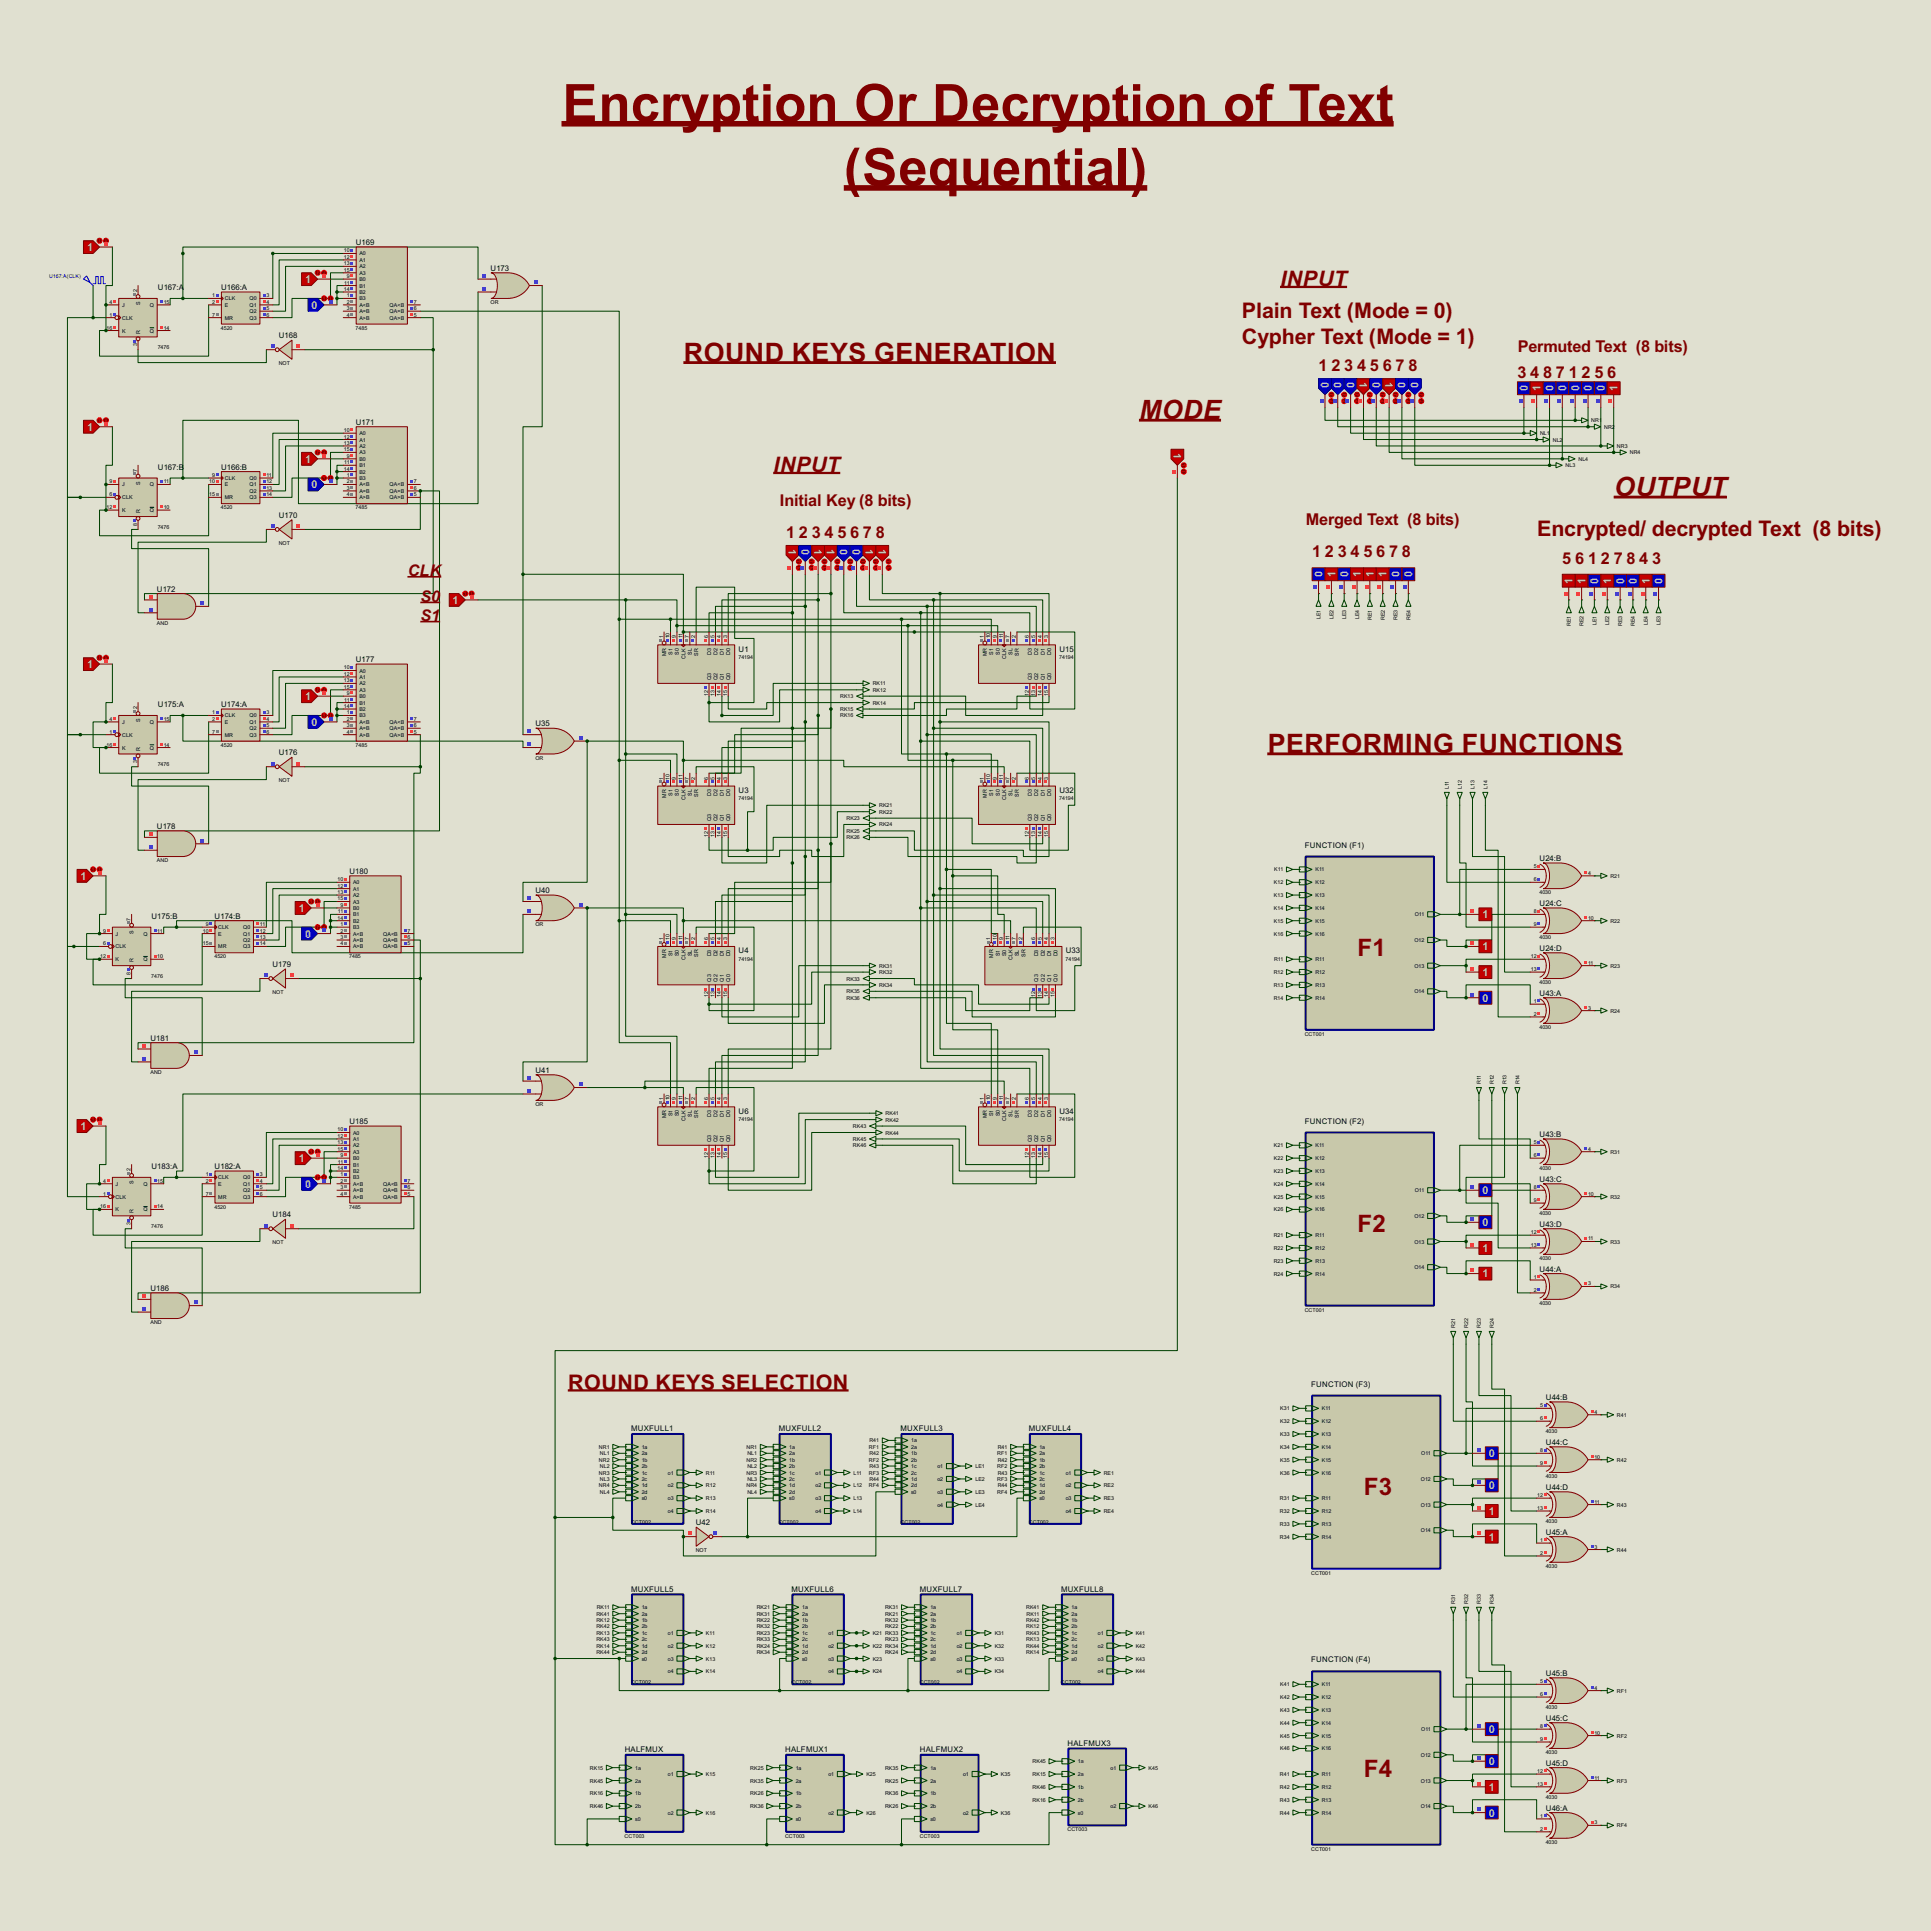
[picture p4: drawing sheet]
<svg xmlns="http://www.w3.org/2000/svg" width="764mm" height="764mm" viewBox="0 0 764 764" stroke-linecap="round" stroke-linejoin="round" font-family="sans-serif">
<defs><g id="words">
<g font-size="23.3" fill="#800000">
<text x="222.7" y="48.2">Encryption Or Decryption of Text</text>
<text x="334.1" y="73.6">(Sequential)</text>
</g>
<g font-size="11.9" fill="#800000">
<text x="270.7" y="143.2">ROUND KEYS GENERATION</text>
<text x="501.9" y="298.1">PERFORMING FUNCTIONS</text>
</g>
<g font-size="11.8" fill="#800000">
<text x="451.1" y="165.9">MODE</text>
<text x="639" y="196.4">OUTPUT</text>
</g>
<g font-size="10.7" fill="#800000">
<text x="537.4" y="378.4">F1</text>
<text x="537.4" y="487.6">F2</text>
<text x="540" y="591.7">F3</text>
<text x="540" y="703.5">F4</text>
</g>
<g font-size="9.5" fill="#800000">
<text x="506.9" y="113.3">INPUT</text>
<text x="491.6" y="126">Plain Text (Mode = 0)</text>
<text x="491.6" y="136.1">Cypher Text (Mode = 1)</text>
<text x="306.2" y="186.9">INPUT</text>
<text x="608.5" y="212.3">Encrypted/ decrypted Text (8 bits)</text>
<text x="224.9" y="550.1">ROUND KEYS SELECTION</text>
</g>
<g font-size="7.2" fill="#800000">
<text x="600.9" y="139.3">Permuted Text (8 bits)</text>
<text x="522" y="146.9">1</text>
<text x="527.1" y="146.9">2</text>
<text x="532.2" y="146.9">3</text>
<text x="537.3" y="146.9">4</text>
<text x="542.3" y="146.9">5</text>
<text x="547.4" y="146.9">6</text>
<text x="552.5" y="146.9">7</text>
<text x="557.6" y="146.9">8</text>
<text x="600.8" y="149.5">3</text>
<text x="605.8" y="149.5">4</text>
<text x="610.9" y="149.5">8</text>
<text x="616" y="149.5">7</text>
<text x="621.1" y="149.5">1</text>
<text x="626.2" y="149.5">2</text>
<text x="631.2" y="149.5">5</text>
<text x="636.3" y="149.5">6</text>
<text x="308.8" y="200.3">Initial Key (8 bits)</text>
<text x="517" y="207.9">Merged Text (8 bits)</text>
<text x="311.2" y="213">1</text>
<text x="316.3" y="213">2</text>
<text x="321.4" y="213">3</text>
<text x="326.4" y="213">4</text>
<text x="331.5" y="213">5</text>
<text x="336.6" y="213">6</text>
<text x="341.7" y="213">7</text>
<text x="346.8" y="213">8</text>
<text x="519.5" y="220.6">1</text>
<text x="524.6" y="220.6">2</text>
<text x="529.6" y="220.6">3</text>
<text x="534.7" y="220.6">4</text>
<text x="539.8" y="220.6">5</text>
<text x="544.9" y="220.6">6</text>
<text x="550" y="220.6">7</text>
<text x="555" y="220.6">8</text>
<text x="618.5" y="223.1">5</text>
<text x="623.6" y="223.1">6</text>
<text x="628.7" y="223.1">1</text>
<text x="633.8" y="223.1">2</text>
<text x="638.9" y="223.1">7</text>
<text x="643.9" y="223.1">8</text>
<text x="649" y="223.1">4</text>
<text x="654.1" y="223.1">3</text>
</g>
<g font-size="7.1" fill="#800000">
<text x="161.4" y="228.1">CLK</text>
<text x="166.5" y="238.3">S0</text>
<text x="166.5" y="245.9">S1</text>
</g>
<g font-size="4.8" fill="#c0c0c0">
<text x="34.5" y="99.4">1</text>
<text x="120.8" y="112.1">1</text>
<text x="123.4" y="122.2">0</text>
<text x="523" y="151.3" transform="rotate(90 523 151.3)">0</text>
<text x="528.1" y="151.3" transform="rotate(90 528.1 151.3)">0</text>
<text x="533.2" y="151.3" transform="rotate(90 533.2 151.3)">0</text>
<text x="538.3" y="151.3" transform="rotate(90 538.3 151.3)">1</text>
<text x="543.3" y="151.3" transform="rotate(90 543.3 151.3)">0</text>
<text x="548.4" y="151.3" transform="rotate(90 548.4 151.3)">1</text>
<text x="553.5" y="151.3" transform="rotate(90 553.5 151.3)">0</text>
<text x="558.6" y="151.3" transform="rotate(90 558.6 151.3)">0</text>
<text x="604.9" y="154.9" transform="rotate(-90 604.9 154.9)">0</text>
<text x="609.9" y="154.9" transform="rotate(-90 609.9 154.9)">1</text>
<text x="615" y="154.8" transform="rotate(-90 615 154.8)">0</text>
<text x="620.1" y="154.9" transform="rotate(-90 620.1 154.9)">0</text>
<text x="625.2" y="154.8" transform="rotate(-90 625.2 154.8)">0</text>
<text x="630.3" y="154.9" transform="rotate(-90 630.3 154.9)">0</text>
<text x="635.3" y="154.9" transform="rotate(-90 635.3 154.9)">0</text>
<text x="640.4" y="154.9" transform="rotate(-90 640.4 154.9)">1</text>
<text x="34.5" y="170.5">1</text>
<text x="464.6" y="179.2" transform="rotate(90 464.6 179.2)">1</text>
<text x="120.8" y="183.2">1</text>
<text x="123.4" y="193.4">0</text>
<text x="312.2" y="217.3" transform="rotate(90 312.2 217.3)">1</text>
<text x="317.3" y="217.3" transform="rotate(90 317.3 217.3)">0</text>
<text x="322.4" y="217.3" transform="rotate(90 322.4 217.3)">1</text>
<text x="327.4" y="217.3" transform="rotate(90 327.4 217.3)">1</text>
<text x="332.5" y="217.3" transform="rotate(90 332.5 217.3)">0</text>
<text x="337.6" y="217.3" transform="rotate(90 337.6 217.3)">0</text>
<text x="342.7" y="217.3" transform="rotate(90 342.7 217.3)">1</text>
<text x="347.8" y="217.3" transform="rotate(90 347.8 217.3)">1</text>
<text x="523.6" y="228.5" transform="rotate(-90 523.6 228.5)">0</text>
<text x="528.6" y="228.5" transform="rotate(-90 528.6 228.5)">1</text>
<text x="533.7" y="228.5" transform="rotate(-90 533.7 228.5)">0</text>
<text x="538.8" y="228.5" transform="rotate(-90 538.8 228.5)">1</text>
<text x="543.9" y="228.5" transform="rotate(-90 543.9 228.5)">1</text>
<text x="549" y="228.5" transform="rotate(-90 549 228.5)">1</text>
<text x="554.1" y="228.5" transform="rotate(-90 554.1 228.5)">0</text>
<text x="559.1" y="228.5" transform="rotate(-90 559.1 228.5)">0</text>
<text x="622.6" y="231.1" transform="rotate(-90 622.6 231.1)">1</text>
<text x="627.7" y="231.1" transform="rotate(-90 627.7 231.1)">1</text>
<text x="632.8" y="231.1" transform="rotate(-90 632.8 231.1)">0</text>
<text x="637.9" y="231" transform="rotate(-90 637.9 231)">1</text>
<text x="642.9" y="231.1" transform="rotate(-90 642.9 231.1)">0</text>
<text x="648" y="231.1" transform="rotate(-90 648 231.1)">0</text>
<text x="653.1" y="231.1" transform="rotate(-90 653.1 231.1)">1</text>
<text x="658.2" y="231.1" transform="rotate(-90 658.2 231.1)">0</text>
<text x="179.2" y="239.1">1</text>
<text x="34.5" y="264.5">1</text>
<text x="120.8" y="277.2">1</text>
<text x="123.4" y="287.3">0</text>
<text x="31.9" y="348.3">1</text>
<text x="118.3" y="361">1</text>
<text x="586.9" y="363.6">1</text>
<text x="120.8" y="371.1">0</text>
<text x="586.9" y="376.3">1</text>
<text x="586.9" y="386.4">1</text>
<text x="586.9" y="396.5">0</text>
<text x="31.9" y="447.4">1</text>
<text x="118.3" y="460.1">1</text>
<text x="120.8" y="470.2">0</text>
<text x="586.9" y="472.8">0</text>
<text x="586.9" y="485.5">0</text>
<text x="586.9" y="495.6">1</text>
<text x="586.9" y="505.8">1</text>
<text x="589.5" y="576.9">0</text>
<text x="589.5" y="589.6">0</text>
<text x="589.5" y="599.8">1</text>
<text x="589.5" y="609.9">1</text>
<text x="589.5" y="686.1">0</text>
<text x="589.5" y="698.8">0</text>
<text x="589.5" y="709">1</text>
<text x="589.5" y="719.2">0</text>
</g>
<g font-size="3.5">
<text x="140.9" y="97">U169</text>
<text x="194.2" y="107.2">U173</text>
<text x="62.5" y="114.8">U167:A</text>
<text x="87.5" y="114.8">U166:A</text>
<text x="110.4" y="133.9">U168</text>
<text x="140.9" y="168.2">U171</text>
<text x="62.5" y="185.9">U167:B</text>
<text x="87.5" y="185.9">U166:B</text>
<text x="110.4" y="205">U170</text>
<text x="62.1" y="234.2">U172</text>
<text x="140.9" y="262.1">U177</text>
<text x="292.4" y="258">U1</text>
<text x="419.4" y="258">U15</text>
<text x="62.5" y="279.9">U175:A</text>
<text x="87.5" y="279.9">U174:A</text>
<text x="212" y="287.5">U35</text>
<text x="110.4" y="299">U176</text>
<text x="292.4" y="313.9">U3</text>
<text x="419.4" y="313.9">U32</text>
<text x="62.1" y="328.1">U178</text>
<text x="516.6" y="335.6">FUNCTION (F1)</text>
<text x="609.5" y="340.8">U24:B</text>
<text x="138.3" y="346">U180</text>
<text x="212" y="353.5">U40</text>
<text x="609.5" y="358.7">U24:C</text>
<text x="60" y="363.7">U175:B</text>
<text x="85" y="363.7">U174:B</text>
<text x="292.4" y="377.4">U4</text>
<text x="421.9" y="377.4">U33</text>
<text x="609.5" y="376.4">U24:D</text>
<text x="107.9" y="382.8">U179</text>
<text x="609.5" y="394.2">U43:A</text>
<text x="59.6" y="412">U181</text>
<text x="212" y="424.7">U41</text>
<text x="292.4" y="440.9">U6</text>
<text x="419.4" y="440.9">U34</text>
<text x="138.3" y="445">U185</text>
<text x="516.6" y="444.8">FUNCTION (F2)</text>
<text x="609.5" y="450.1">U43:B</text>
<text x="60" y="462.8">U183:A</text>
<text x="85" y="462.8">U182:A</text>
<text x="609.5" y="467.9">U43:C</text>
<text x="107.9" y="481.9">U184</text>
<text x="609.5" y="485.7">U43:D</text>
<text x="609.5" y="503.4">U44:A</text>
<text x="59.6" y="511.1">U186</text>
<text x="519.1" y="549">FUNCTION (F3)</text>
<text x="612" y="554.2">U44:B</text>
<text x="249.9" y="566.7">MUXFULL1</text>
<text x="308.3" y="566.7">MUXFULL2</text>
<text x="356.6" y="566.7">MUXFULL3</text>
<text x="407.4" y="566.7">MUXFULL4</text>
<text x="612" y="572">U44:C</text>
<text x="612" y="589.8">U44:D</text>
<text x="275.5" y="603.8">U42</text>
<text x="612" y="607.6">U45:A</text>
<text x="249.9" y="630.2">MUXFULL5</text>
<text x="313.4" y="630.2">MUXFULL6</text>
<text x="364.2" y="630.2">MUXFULL7</text>
<text x="420.1" y="630.2">MUXFULL8</text>
<text x="519.1" y="658.2">FUNCTION (F4)</text>
<text x="612" y="663.5">U45:B</text>
<text x="612" y="681.2">U45:C</text>
<text x="247.3" y="693.7">HALFMUX</text>
<text x="310.8" y="693.7">HALFMUX1</text>
<text x="364.2" y="693.7">HALFMUX2</text>
<text x="422.6" y="691.2">HALFMUX3</text>
<text x="612" y="699">U45:D</text>
<text x="612" y="716.8">U46:A</text>
</g>
<g font-size="2.4">
<text x="136.2" y="100">10</text>
<text x="142.3" y="101.1">A0</text>
<text x="136.2" y="102.5">12</text>
<text x="136.2" y="105.1">13</text>
<text x="136.2" y="107.6">15</text>
<text x="142.3" y="103.7">A1</text>
<text x="142.3" y="106.3">A2</text>
<text x="136.3" y="112.7">11</text>
<text x="137.3" y="110.1">9</text>
<text x="142.3" y="108.8">A3</text>
<text x="142.3" y="111.3">B0</text>
<text x="142.3" y="113.8">B1</text>
<text x="54.3" y="115.6" transform="rotate(-90 54.3 115.6)">2</text>
<text x="84" y="117.8">1</text>
<text x="89" y="119">CLK</text>
<text x="98.8" y="119">Q0</text>
<text x="105.5" y="117.8">3</text>
<text x="136.2" y="115.2">14</text>
<text x="137.3" y="117.8">1</text>
<text x="142.3" y="116.4">B2</text>
<text x="142.3" y="119">B3</text>
<text x="43.4" y="120.3">4</text>
<text x="43.4" y="125.4">1</text>
<text x="48.3" y="121.5">J</text>
<text x="55.5" y="120.8" transform="rotate(-90 55.5 120.8)">S</text>
<text x="59.3" y="121.5">Q</text>
<text x="64.8" y="120.3">15</text>
<text x="84" y="120.3">2</text>
<text x="84" y="125.4">7</text>
<text x="89" y="121.5">E</text>
<text x="98.8" y="121.5">Q1</text>
<text x="98.8" y="124">Q2</text>
<text x="105.5" y="120.3">4</text>
<text x="105.5" y="122.8">5</text>
<text x="105.5" y="125.4">6</text>
<text x="137.3" y="120.3">2</text>
<text x="137.3" y="122.8">3</text>
<text x="137.3" y="125.4">4</text>
<text x="142.3" y="121.5">A&lt;B</text>
<text x="142.3" y="124">A=B</text>
<text x="154.2" y="121.5">QA&lt;B</text>
<text x="154.2" y="124">QA=B</text>
<text x="163.9" y="120.3">7</text>
<text x="163.9" y="122.8">6</text>
<text x="163.9" y="125.4">5</text>
<text x="194.2" y="120.4">OR</text>
<text x="42.2" y="130.5">16</text>
<text x="48.3" y="126.5">CLK</text>
<text x="48.3" y="131.7">K</text>
<text x="59.3" y="131.7">Q</text>
<text x="64.8" y="130.5">14</text>
<text x="87.5" y="130.5">4520</text>
<text x="89" y="126.5">MR</text>
<text x="98.8" y="126.5">Q3</text>
<text x="140.8" y="130.5">7485</text>
<text x="142.3" y="126.5">A&gt;B</text>
<text x="154.2" y="126.5">QA&gt;B</text>
<text x="54.3" y="137.1" transform="rotate(-90 54.3 137.1)">3</text>
<text x="55.5" y="132.1" transform="rotate(-90 55.5 132.1)">R</text>
<text x="62.5" y="138.1">7476</text>
<text x="110.3" y="144.5">NOT</text>
<text x="630" y="167.2">NR1</text>
<text x="136.2" y="171.1">10</text>
<text x="136.2" y="173.6">12</text>
<text x="142.3" y="172.3">A0</text>
<text x="609.7" y="172.3">NL1</text>
<text x="635.1" y="169.8">NR2</text>
<text x="136.2" y="176.2">13</text>
<text x="136.2" y="178.7">15</text>
<text x="142.3" y="174.8">A1</text>
<text x="142.3" y="177.3">A2</text>
<text x="142.3" y="179.9">A3</text>
<text x="614.7" y="174.8">NL2</text>
<text x="640.1" y="177.3">NR3</text>
<text x="645.2" y="179.9">NR4</text>
<text x="136.3" y="183.8">11</text>
<text x="137.3" y="181.3">9</text>
<text x="142.3" y="182.5">B0</text>
<text x="142.3" y="185">B1</text>
<text x="619.8" y="185">NL3</text>
<text x="624.9" y="182.5">NL4</text>
<text x="43.4" y="191.4">9</text>
<text x="54.3" y="186.7" transform="rotate(-90 54.3 186.7)">7</text>
<text x="55.5" y="192" transform="rotate(-90 55.5 192)">S</text>
<text x="64.8" y="191.4">11</text>
<text x="82.8" y="191.4">10</text>
<text x="84" y="188.9">9</text>
<text x="89" y="190">CLK</text>
<text x="98.8" y="190">Q0</text>
<text x="105.5" y="188.9">11</text>
<text x="105.5" y="191.4">12</text>
<text x="136.2" y="186.3">14</text>
<text x="137.3" y="188.9">1</text>
<text x="137.3" y="191.4">2</text>
<text x="142.3" y="187.5">B2</text>
<text x="142.3" y="190">B3</text>
<text x="163.9" y="191.4">7</text>
<text x="43.4" y="196.5">6</text>
<text x="48.3" y="192.6">J</text>
<text x="48.3" y="197.7">CLK</text>
<text x="59.3" y="192.6">Q</text>
<text x="82.8" y="196.5">15</text>
<text x="89" y="192.6">E</text>
<text x="89" y="197.7">MR</text>
<text x="98.8" y="192.6">Q1</text>
<text x="98.8" y="195.2">Q2</text>
<text x="98.8" y="197.7">Q3</text>
<text x="105.5" y="194">13</text>
<text x="105.5" y="196.5">14</text>
<text x="137.3" y="194">3</text>
<text x="137.3" y="196.5">4</text>
<text x="142.3" y="192.6">A&lt;B</text>
<text x="142.3" y="195.2">A=B</text>
<text x="142.3" y="197.7">A&gt;B</text>
<text x="154.2" y="192.6">QA&lt;B</text>
<text x="154.2" y="195.2">QA=B</text>
<text x="154.2" y="197.7">QA&gt;B</text>
<text x="163.9" y="194">6</text>
<text x="163.9" y="196.5">5</text>
<text x="42.2" y="201.6">12</text>
<text x="48.3" y="202.7">K</text>
<text x="55.5" y="203.2" transform="rotate(-90 55.5 203.2)">R</text>
<text x="59.3" y="202.7">Q</text>
<text x="64.8" y="201.6">10</text>
<text x="87.5" y="201.6">4520</text>
<text x="140.8" y="201.6">7485</text>
<text x="54.3" y="208.2" transform="rotate(-90 54.3 208.2)">8</text>
<text x="62.5" y="209.3">7476</text>
<text x="110.3" y="215.6">NOT</text>
<text x="522.8" y="245.1" transform="rotate(-90 522.8 245.1)">LE1</text>
<text x="527.9" y="245.1" transform="rotate(-90 527.9 245.1)">LE2</text>
<text x="532.9" y="245.1" transform="rotate(-90 532.9 245.1)">LE3</text>
<text x="538.1" y="245.1" transform="rotate(-90 538.1 245.1)">LE4</text>
<text x="543.1" y="245.5" transform="rotate(-90 543.1 245.5)">RE1</text>
<text x="548.2" y="245.5" transform="rotate(-90 548.2 245.5)">RE2</text>
<text x="553.3" y="245.5" transform="rotate(-90 553.3 245.5)">RE3</text>
<text x="558.4" y="245.5" transform="rotate(-90 558.4 245.5)">RE4</text>
<text x="62.1" y="247.4">AND</text>
<text x="621.9" y="248" transform="rotate(-90 621.9 248)">RE1</text>
<text x="627" y="248" transform="rotate(-90 627 248)">RE2</text>
<text x="632" y="247.6" transform="rotate(-90 632 247.6)">LE1</text>
<text x="637.1" y="247.6" transform="rotate(-90 637.1 247.6)">LE2</text>
<text x="642.2" y="248" transform="rotate(-90 642.2 248)">RE3</text>
<text x="647.3" y="248" transform="rotate(-90 647.3 248)">RE4</text>
<text x="652.4" y="247.6" transform="rotate(-90 652.4 247.6)">LE4</text>
<text x="657.4" y="247.6" transform="rotate(-90 657.4 247.6)">LE3</text>
<text x="262.5" y="252.8" transform="rotate(-90 262.5 252.8)">1</text>
<text x="265.1" y="252.7" transform="rotate(-90 265.1 252.7)">10</text>
<text x="267.6" y="252.8" transform="rotate(-90 267.6 252.8)">9</text>
<text x="270.2" y="252.8" transform="rotate(-90 270.2 252.8)">11</text>
<text x="272.7" y="252.7" transform="rotate(-90 272.7 252.7)">7</text>
<text x="275.2" y="252.8" transform="rotate(-90 275.2 252.8)">2</text>
<text x="280.3" y="252.8" transform="rotate(-90 280.3 252.8)">6</text>
<text x="282.9" y="252.8" transform="rotate(-90 282.9 252.8)">5</text>
<text x="285.4" y="252.7" transform="rotate(-90 285.4 252.7)">4</text>
<text x="287.9" y="252.8" transform="rotate(-90 287.9 252.8)">3</text>
<text x="389.5" y="252.8" transform="rotate(-90 389.5 252.8)">1</text>
<text x="392.1" y="252.8" transform="rotate(-90 392.1 252.8)">10</text>
<text x="394.6" y="252.7" transform="rotate(-90 394.6 252.7)">9</text>
<text x="397.2" y="252.8" transform="rotate(-90 397.2 252.8)">11</text>
<text x="399.7" y="252.7" transform="rotate(-90 399.7 252.7)">7</text>
<text x="402.2" y="252.7" transform="rotate(-90 402.2 252.7)">2</text>
<text x="407.3" y="252.7" transform="rotate(-90 407.3 252.7)">6</text>
<text x="409.9" y="252.8" transform="rotate(-90 409.9 252.8)">5</text>
<text x="412.4" y="252.7" transform="rotate(-90 412.4 252.7)">4</text>
<text x="414.9" y="252.7" transform="rotate(-90 414.9 252.7)">3</text>
<text x="263.7" y="259.9" transform="rotate(-90 263.7 259.9)">MR</text>
<text x="266.3" y="259.1" transform="rotate(-90 266.3 259.1)">S1</text>
<text x="268.8" y="259.1" transform="rotate(-90 268.8 259.1)">S0</text>
<text x="271.4" y="260.7" transform="rotate(-90 271.4 260.7)">CLK</text>
<text x="273.9" y="259.2" transform="rotate(-90 273.9 259.2)">SL</text>
<text x="276.4" y="259.5" transform="rotate(-90 276.4 259.5)">SR</text>
<text x="281.5" y="259.2" transform="rotate(-90 281.5 259.2)">D3</text>
<text x="284" y="259.2" transform="rotate(-90 284 259.2)">D2</text>
<text x="286.6" y="259.2" transform="rotate(-90 286.6 259.2)">D1</text>
<text x="289.1" y="259.2" transform="rotate(-90 289.1 259.2)">D0</text>
<text x="292.4" y="260.9">74194</text>
<text x="390.7" y="259.9" transform="rotate(-90 390.7 259.9)">MR</text>
<text x="393.3" y="259.1" transform="rotate(-90 393.3 259.1)">S1</text>
<text x="395.8" y="259.1" transform="rotate(-90 395.8 259.1)">S0</text>
<text x="398.4" y="260.7" transform="rotate(-90 398.4 260.7)">CLK</text>
<text x="400.9" y="259.2" transform="rotate(-90 400.9 259.2)">SL</text>
<text x="403.4" y="259.5" transform="rotate(-90 403.4 259.5)">SR</text>
<text x="408.5" y="259.2" transform="rotate(-90 408.5 259.2)">D3</text>
<text x="411.1" y="259.2" transform="rotate(-90 411.1 259.2)">D2</text>
<text x="413.6" y="259.2" transform="rotate(-90 413.6 259.2)">D1</text>
<text x="416.1" y="259.2" transform="rotate(-90 416.1 259.2)">D0</text>
<text x="419.4" y="260.9">74194</text>
<text x="136.2" y="265.1">10</text>
<text x="136.2" y="267.6">12</text>
<text x="142.3" y="266.2">A0</text>
<text x="142.3" y="268.8">A1</text>
<text x="281.5" y="269.2" transform="rotate(-90 281.5 269.2)">Q3</text>
<text x="284.1" y="269.2" transform="rotate(-90 284.1 269.2)">Q2</text>
<text x="286.6" y="269.2" transform="rotate(-90 286.6 269.2)">Q1</text>
<text x="289.1" y="269.2" transform="rotate(-90 289.1 269.2)">Q0</text>
<text x="408.5" y="269.2" transform="rotate(-90 408.5 269.2)">Q3</text>
<text x="411.1" y="269.2" transform="rotate(-90 411.1 269.2)">Q2</text>
<text x="413.6" y="269.2" transform="rotate(-90 413.6 269.2)">Q1</text>
<text x="416.1" y="269.2" transform="rotate(-90 416.1 269.2)">Q0</text>
<text x="136.2" y="270.2">13</text>
<text x="136.2" y="272.7">15</text>
<text x="137.3" y="275.2">9</text>
<text x="142.3" y="271.4">A2</text>
<text x="142.3" y="273.9">A3</text>
<text x="280.3" y="275.4" transform="rotate(-90 280.3 275.4)">12</text>
<text x="282.9" y="275.4" transform="rotate(-90 282.9 275.4)">13</text>
<text x="285.4" y="275.4" transform="rotate(-90 285.4 275.4)">14</text>
<text x="287.9" y="275.4" transform="rotate(-90 287.9 275.4)">15</text>
<text x="345.5" y="273.9">RK12</text>
<text x="345.5" y="271.4">RK11</text>
<text x="407.3" y="275.4" transform="rotate(-90 407.3 275.4)">12</text>
<text x="409.9" y="275.4" transform="rotate(-90 409.9 275.4)">13</text>
<text x="412.4" y="275.4" transform="rotate(-90 412.4 275.4)">14</text>
<text x="414.9" y="275.4" transform="rotate(-90 414.9 275.4)">15</text>
<text x="54.3" y="280.7" transform="rotate(-90 54.3 280.7)">2</text>
<text x="136.2" y="280.3">14</text>
<text x="136.3" y="277.8">11</text>
<text x="142.3" y="276.4">B0</text>
<text x="142.3" y="278.9">B1</text>
<text x="142.3" y="281.5">B2</text>
<text x="332.6" y="276.4">RK13</text>
<text x="332.6" y="281.5">RK15</text>
<text x="345.5" y="278.9">RK14</text>
<text x="43.4" y="285.4">4</text>
<text x="48.3" y="286.6">J</text>
<text x="55.4" y="285.9" transform="rotate(-90 55.4 285.9)">S</text>
<text x="59.3" y="286.6">Q</text>
<text x="64.8" y="285.4">15</text>
<text x="84" y="282.9">1</text>
<text x="84" y="285.4">2</text>
<text x="89" y="284.1">CLK</text>
<text x="89" y="286.6">E</text>
<text x="98.8" y="284.1">Q0</text>
<text x="98.8" y="286.6">Q1</text>
<text x="105.5" y="282.9">3</text>
<text x="105.5" y="285.4">4</text>
<text x="105.5" y="287.9">5</text>
<text x="137.3" y="282.9">1</text>
<text x="137.3" y="285.4">2</text>
<text x="137.3" y="287.9">3</text>
<text x="142.3" y="284.1">B3</text>
<text x="142.3" y="286.6">A&lt;B</text>
<text x="154.2" y="286.6">QA&lt;B</text>
<text x="163.9" y="285.4">7</text>
<text x="163.9" y="287.9">6</text>
<text x="332.6" y="284.1">RK16</text>
<text x="43.4" y="290.5">1</text>
<text x="48.3" y="291.6">CLK</text>
<text x="84" y="290.5">7</text>
<text x="89" y="291.6">MR</text>
<text x="98.8" y="289.1">Q2</text>
<text x="98.8" y="291.6">Q3</text>
<text x="105.5" y="290.5">6</text>
<text x="137.3" y="290.5">4</text>
<text x="142.3" y="289.1">A=B</text>
<text x="142.3" y="291.6">A&gt;B</text>
<text x="154.2" y="289.1">QA=B</text>
<text x="154.2" y="291.6">QA&gt;B</text>
<text x="163.9" y="290.5">5</text>
<text x="42.2" y="295.6">16</text>
<text x="48.3" y="296.8">K</text>
<text x="55.4" y="297.2" transform="rotate(-90 55.4 297.2)">R</text>
<text x="59.3" y="296.8">Q</text>
<text x="64.8" y="295.6">14</text>
<text x="87.5" y="295.6">4520</text>
<text x="140.8" y="295.6">7485</text>
<text x="54.3" y="302.2" transform="rotate(-90 54.3 302.2)">3</text>
<text x="62.5" y="303.2">7476</text>
<text x="211.9" y="300.7">OR</text>
<text x="110.3" y="309.6">NOT</text>
<text x="262.5" y="308.6" transform="rotate(-90 262.5 308.6)">1</text>
<text x="265.1" y="308.7" transform="rotate(-90 265.1 308.7)">10</text>
<text x="267.6" y="308.6" transform="rotate(-90 267.6 308.6)">9</text>
<text x="270.2" y="308.7" transform="rotate(-90 270.2 308.7)">11</text>
<text x="272.7" y="308.7" transform="rotate(-90 272.7 308.7)">7</text>
<text x="275.2" y="308.6" transform="rotate(-90 275.2 308.6)">2</text>
<text x="280.3" y="308.6" transform="rotate(-90 280.3 308.6)">6</text>
<text x="282.9" y="308.7" transform="rotate(-90 282.9 308.7)">5</text>
<text x="285.4" y="308.7" transform="rotate(-90 285.4 308.7)">4</text>
<text x="287.9" y="308.6" transform="rotate(-90 287.9 308.6)">3</text>
<text x="389.5" y="308.7" transform="rotate(-90 389.5 308.7)">1</text>
<text x="392.1" y="308.7" transform="rotate(-90 392.1 308.7)">10</text>
<text x="394.6" y="308.7" transform="rotate(-90 394.6 308.7)">9</text>
<text x="397.2" y="308.7" transform="rotate(-90 397.2 308.7)">11</text>
<text x="399.7" y="308.7" transform="rotate(-90 399.7 308.7)">7</text>
<text x="402.2" y="308.6" transform="rotate(-90 402.2 308.6)">2</text>
<text x="407.3" y="308.7" transform="rotate(-90 407.3 308.7)">6</text>
<text x="409.9" y="308.7" transform="rotate(-90 409.9 308.7)">5</text>
<text x="412.4" y="308.7" transform="rotate(-90 412.4 308.7)">4</text>
<text x="414.9" y="308.7" transform="rotate(-90 414.9 308.7)">3</text>
<text x="263.7" y="315.8" transform="rotate(-90 263.7 315.8)">MR</text>
<text x="266.3" y="315" transform="rotate(-90 266.3 315)">S1</text>
<text x="268.8" y="315" transform="rotate(-90 268.8 315)">S0</text>
<text x="271.4" y="316.6" transform="rotate(-90 271.4 316.6)">CLK</text>
<text x="273.9" y="315.1" transform="rotate(-90 273.9 315.1)">SL</text>
<text x="276.4" y="315.4" transform="rotate(-90 276.4 315.4)">SR</text>
<text x="281.5" y="315.1" transform="rotate(-90 281.5 315.1)">D3</text>
<text x="284.1" y="315.1" transform="rotate(-90 284.1 315.1)">D2</text>
<text x="286.6" y="315.1" transform="rotate(-90 286.6 315.1)">D1</text>
<text x="289.1" y="315.1" transform="rotate(-90 289.1 315.1)">D0</text>
<text x="292.4" y="316.8">74194</text>
<text x="390.7" y="315.8" transform="rotate(-90 390.7 315.8)">MR</text>
<text x="393.3" y="315" transform="rotate(-90 393.3 315)">S1</text>
<text x="395.8" y="315" transform="rotate(-90 395.8 315)">S0</text>
<text x="398.4" y="316.6" transform="rotate(-90 398.4 316.6)">CLK</text>
<text x="400.9" y="315.1" transform="rotate(-90 400.9 315.1)">SL</text>
<text x="403.4" y="315.4" transform="rotate(-90 403.4 315.4)">SR</text>
<text x="408.5" y="315.1" transform="rotate(-90 408.5 315.1)">D3</text>
<text x="411.1" y="315.1" transform="rotate(-90 411.1 315.1)">D2</text>
<text x="413.6" y="315.1" transform="rotate(-90 413.6 315.1)">D1</text>
<text x="416.1" y="315.1" transform="rotate(-90 416.1 315.1)">D0</text>
<text x="419.4" y="316.8">74194</text>
<text x="573.6" y="312.4" transform="rotate(-90 573.6 312.4)">L11</text>
<text x="578.7" y="312.4" transform="rotate(-90 578.7 312.4)">L12</text>
<text x="583.8" y="312.4" transform="rotate(-90 583.8 312.4)">L13</text>
<text x="588.9" y="312.4" transform="rotate(-90 588.9 312.4)">L14</text>
<text x="348" y="322.2">RK22</text>
<text x="348" y="319.6">RK21</text>
<text x="281.5" y="325.1" transform="rotate(-90 281.5 325.1)">Q3</text>
<text x="284" y="325.1" transform="rotate(-90 284 325.1)">Q2</text>
<text x="286.6" y="325.1" transform="rotate(-90 286.6 325.1)">Q1</text>
<text x="289.1" y="325.1" transform="rotate(-90 289.1 325.1)">Q0</text>
<text x="335.1" y="324.7">RK23</text>
<text x="335.1" y="329.7">RK25</text>
<text x="348" y="327.2">RK24</text>
<text x="408.5" y="325.1" transform="rotate(-90 408.5 325.1)">Q3</text>
<text x="411.1" y="325.1" transform="rotate(-90 411.1 325.1)">Q2</text>
<text x="413.6" y="325.1" transform="rotate(-90 413.6 325.1)">Q1</text>
<text x="416.1" y="325.1" transform="rotate(-90 416.1 325.1)">Q0</text>
<text x="280.3" y="331.2" transform="rotate(-90 280.3 331.2)">12</text>
<text x="282.9" y="331.3" transform="rotate(-90 282.9 331.3)">13</text>
<text x="285.4" y="331.3" transform="rotate(-90 285.4 331.3)">14</text>
<text x="287.9" y="331.2" transform="rotate(-90 287.9 331.2)">15</text>
<text x="335.1" y="332.3">RK26</text>
<text x="407.3" y="331.2" transform="rotate(-90 407.3 331.2)">12</text>
<text x="409.9" y="331.3" transform="rotate(-90 409.9 331.3)">13</text>
<text x="412.4" y="331.3" transform="rotate(-90 412.4 331.3)">14</text>
<text x="414.9" y="331.3" transform="rotate(-90 414.9 331.3)">15</text>
<text x="62.1" y="341.3">AND</text>
<text x="504.5" y="345">K11</text>
<text x="520.8" y="345">K11</text>
<text x="607.2" y="343.8">5</text>
<text x="628.7" y="346.4">4</text>
<text x="637.6" y="347.6">R21</text>
<text x="133.6" y="348.9">10</text>
<text x="133.6" y="351.4">12</text>
<text x="133.6" y="354">13</text>
<text x="139.8" y="350.1">A0</text>
<text x="139.8" y="352.6">A1</text>
<text x="504.3" y="350.1">K12</text>
<text x="520.8" y="350.1">K12</text>
<text x="607.2" y="348.9">6</text>
<text x="133.6" y="356.5">15</text>
<text x="134.8" y="359.1">9</text>
<text x="139.8" y="355.2">A2</text>
<text x="139.8" y="357.7">A3</text>
<text x="504.3" y="355.2">K13</text>
<text x="520.8" y="355.2">K13</text>
<text x="609.5" y="354">4030</text>
<text x="51.7" y="364.5" transform="rotate(-90 51.7 364.5)">7</text>
<text x="133.6" y="364.1">14</text>
<text x="133.8" y="361.6">11</text>
<text x="139.8" y="360.3">B0</text>
<text x="139.8" y="362.8">B1</text>
<text x="139.8" y="365.3">B2</text>
<text x="504.3" y="360.3">K14</text>
<text x="504.3" y="365.3">K15</text>
<text x="520.8" y="360.3">K14</text>
<text x="520.8" y="365.3">K15</text>
<text x="560.1" y="362.8">O11</text>
<text x="607.2" y="361.6">8</text>
<text x="628.7" y="364.1">10</text>
<text x="637.6" y="365.3">R22</text>
<text x="40.8" y="369.2">9</text>
<text x="45.8" y="370.4">J</text>
<text x="52.9" y="369.8" transform="rotate(-90 52.9 369.8)">S</text>
<text x="56.8" y="370.4">Q</text>
<text x="62.3" y="369.2">11</text>
<text x="80.3" y="369.2">10</text>
<text x="81.5" y="366.7">9</text>
<text x="86.4" y="367.9">CLK</text>
<text x="86.4" y="370.4">E</text>
<text x="96.3" y="367.9">Q0</text>
<text x="96.3" y="370.4">Q1</text>
<text x="102.9" y="366.7">11</text>
<text x="102.9" y="369.2">12</text>
<text x="102.9" y="371.8">13</text>
<text x="134.8" y="366.7">1</text>
<text x="134.8" y="369.2">2</text>
<text x="134.8" y="371.8">3</text>
<text x="139.8" y="367.9">B3</text>
<text x="139.8" y="370.4">A&lt;B</text>
<text x="151.7" y="370.4">QA&lt;B</text>
<text x="161.3" y="369.2">7</text>
<text x="161.3" y="371.8">6</text>
<text x="211.9" y="366.7">OR</text>
<text x="504.3" y="370.4">K16</text>
<text x="520.8" y="370.4">K16</text>
<text x="607.2" y="366.7">9</text>
<text x="609.5" y="371.8">4030</text>
<text x="40.8" y="374.3">6</text>
<text x="45.8" y="375.5">CLK</text>
<text x="80.3" y="374.3">15</text>
<text x="86.4" y="375.5">MR</text>
<text x="96.3" y="373">Q2</text>
<text x="96.3" y="375.5">Q3</text>
<text x="102.9" y="374.3">14</text>
<text x="134.8" y="374.3">4</text>
<text x="139.8" y="373">A=B</text>
<text x="139.8" y="375.5">A&gt;B</text>
<text x="151.7" y="373">QA=B</text>
<text x="151.7" y="375.5">QA&gt;B</text>
<text x="161.3" y="374.3">5</text>
<text x="262.5" y="372.1" transform="rotate(-90 262.5 372.1)">1</text>
<text x="265.1" y="372.2" transform="rotate(-90 265.1 372.2)">10</text>
<text x="267.6" y="372.1" transform="rotate(-90 267.6 372.1)">9</text>
<text x="270.2" y="372.2" transform="rotate(-90 270.2 372.2)">11</text>
<text x="272.7" y="372.2" transform="rotate(-90 272.7 372.2)">7</text>
<text x="275.2" y="372.1" transform="rotate(-90 275.2 372.1)">2</text>
<text x="280.3" y="372.1" transform="rotate(-90 280.3 372.1)">6</text>
<text x="282.9" y="372.2" transform="rotate(-90 282.9 372.2)">5</text>
<text x="285.4" y="372.2" transform="rotate(-90 285.4 372.2)">4</text>
<text x="287.9" y="372.1" transform="rotate(-90 287.9 372.1)">3</text>
<text x="392.1" y="372.2" transform="rotate(-90 392.1 372.2)">1</text>
<text x="394.6" y="372.1" transform="rotate(-90 394.6 372.1)">10</text>
<text x="397.2" y="372.2" transform="rotate(-90 397.2 372.2)">9</text>
<text x="399.7" y="372.2" transform="rotate(-90 399.7 372.2)">11</text>
<text x="402.2" y="372.2" transform="rotate(-90 402.2 372.2)">7</text>
<text x="404.8" y="372.2" transform="rotate(-90 404.8 372.2)">2</text>
<text x="409.9" y="372.2" transform="rotate(-90 409.9 372.2)">6</text>
<text x="412.4" y="372.2" transform="rotate(-90 412.4 372.2)">5</text>
<text x="414.9" y="372.2" transform="rotate(-90 414.9 372.2)">4</text>
<text x="417.5" y="372.2" transform="rotate(-90 417.5 372.2)">3</text>
<text x="559.9" y="373">O12</text>
<text x="39.7" y="379.4">12</text>
<text x="45.8" y="380.6">K</text>
<text x="52.9" y="381" transform="rotate(-90 52.9 381)">R</text>
<text x="56.8" y="380.6">Q</text>
<text x="62.3" y="379.4">10</text>
<text x="84.9" y="379.4">4520</text>
<text x="138.3" y="379.4">7485</text>
<text x="263.7" y="379.3" transform="rotate(-90 263.7 379.3)">MR</text>
<text x="266.3" y="378.5" transform="rotate(-90 266.3 378.5)">S1</text>
<text x="268.8" y="378.5" transform="rotate(-90 268.8 378.5)">S0</text>
<text x="271.4" y="380.1" transform="rotate(-90 271.4 380.1)">CLK</text>
<text x="273.9" y="378.6" transform="rotate(-90 273.9 378.6)">SL</text>
<text x="276.4" y="378.9" transform="rotate(-90 276.4 378.9)">SR</text>
<text x="281.5" y="378.6" transform="rotate(-90 281.5 378.6)">D3</text>
<text x="284.1" y="378.6" transform="rotate(-90 284.1 378.6)">D2</text>
<text x="286.6" y="378.6" transform="rotate(-90 286.6 378.6)">D1</text>
<text x="289.1" y="378.6" transform="rotate(-90 289.1 378.6)">D0</text>
<text x="292.4" y="380.3">74194</text>
<text x="348" y="383.1">RK31</text>
<text x="393.3" y="379.3" transform="rotate(-90 393.3 379.3)">MR</text>
<text x="395.8" y="378.5" transform="rotate(-90 395.8 378.5)">S1</text>
<text x="398.4" y="378.5" transform="rotate(-90 398.4 378.5)">S0</text>
<text x="400.9" y="380.1" transform="rotate(-90 400.9 380.1)">CLK</text>
<text x="403.4" y="378.6" transform="rotate(-90 403.4 378.6)">SL</text>
<text x="406" y="378.9" transform="rotate(-90 406 378.9)">SR</text>
<text x="411.1" y="378.6" transform="rotate(-90 411.1 378.6)">D3</text>
<text x="413.6" y="378.6" transform="rotate(-90 413.6 378.6)">D2</text>
<text x="416.1" y="378.6" transform="rotate(-90 416.1 378.6)">D1</text>
<text x="418.7" y="378.6" transform="rotate(-90 418.7 378.6)">D0</text>
<text x="421.9" y="380.3">74194</text>
<text x="504.4" y="380.6">R11</text>
<text x="520.8" y="380.6">R11</text>
<text x="559.9" y="383.1">O13</text>
<text x="606.1" y="379.4">12</text>
<text x="628.7" y="381.9">11</text>
<text x="637.6" y="383.1">R23</text>
<text x="51.7" y="386" transform="rotate(-90 51.7 386)">8</text>
<text x="59.9" y="387.1">7476</text>
<text x="281.5" y="388.6" transform="rotate(-90 281.5 388.6)">Q3</text>
<text x="284.1" y="388.6" transform="rotate(-90 284.1 388.6)">Q2</text>
<text x="286.6" y="388.6" transform="rotate(-90 286.6 388.6)">Q1</text>
<text x="289.1" y="388.6" transform="rotate(-90 289.1 388.6)">Q0</text>
<text x="335.1" y="388.2">RK33</text>
<text x="348" y="385.7">RK32</text>
<text x="411.1" y="388.6" transform="rotate(-90 411.1 388.6)">Q3</text>
<text x="413.6" y="388.6" transform="rotate(-90 413.6 388.6)">Q2</text>
<text x="416.1" y="388.6" transform="rotate(-90 416.1 388.6)">Q1</text>
<text x="418.7" y="388.6" transform="rotate(-90 418.7 388.6)">Q0</text>
<text x="504.2" y="385.7">R12</text>
<text x="520.8" y="385.7">R12</text>
<text x="606.1" y="384.5">13</text>
<text x="609.5" y="389.6">4030</text>
<text x="107.8" y="393.4">NOT</text>
<text x="280.3" y="394.8" transform="rotate(-90 280.3 394.8)">12</text>
<text x="282.9" y="394.8" transform="rotate(-90 282.9 394.8)">13</text>
<text x="285.4" y="394.8" transform="rotate(-90 285.4 394.8)">14</text>
<text x="287.9" y="394.7" transform="rotate(-90 287.9 394.7)">15</text>
<text x="335.1" y="395.8">RK36</text>
<text x="335.1" y="393.3">RK35</text>
<text x="348" y="390.7">RK34</text>
<text x="409.9" y="394.8" transform="rotate(-90 409.9 394.8)">12</text>
<text x="412.4" y="394.8" transform="rotate(-90 412.4 394.8)">13</text>
<text x="414.9" y="394.8" transform="rotate(-90 414.9 394.8)">14</text>
<text x="417.5" y="394.8" transform="rotate(-90 417.5 394.8)">15</text>
<text x="504.2" y="390.7">R13</text>
<text x="504.2" y="395.8">R14</text>
<text x="520.8" y="390.7">R13</text>
<text x="520.8" y="395.8">R14</text>
<text x="559.9" y="393.3">O14</text>
<text x="607.2" y="397.2">1</text>
<text x="628.7" y="399.7">3</text>
<text x="637.6" y="400.9">R24</text>
<text x="607.2" y="402.2">2</text>
<text x="609.5" y="407.4">4030</text>
<text x="516.5" y="410.1">CCT001</text>
<text x="59.5" y="425.2">AND</text>
<text x="586.3" y="429.3" transform="rotate(-90 586.3 429.3)">R11</text>
<text x="591.4" y="429.3" transform="rotate(-90 591.4 429.3)">R12</text>
<text x="596.5" y="429.3" transform="rotate(-90 596.5 429.3)">R13</text>
<text x="601.6" y="429.3" transform="rotate(-90 601.6 429.3)">R14</text>
<text x="211.9" y="437.9">OR</text>
<text x="262.5" y="435.7" transform="rotate(-90 262.5 435.7)">1</text>
<text x="265.1" y="435.7" transform="rotate(-90 265.1 435.7)">10</text>
<text x="267.6" y="435.7" transform="rotate(-90 267.6 435.7)">9</text>
<text x="270.2" y="435.7" transform="rotate(-90 270.2 435.7)">11</text>
<text x="272.7" y="435.7" transform="rotate(-90 272.7 435.7)">7</text>
<text x="275.2" y="435.7" transform="rotate(-90 275.2 435.7)">2</text>
<text x="280.3" y="435.7" transform="rotate(-90 280.3 435.7)">6</text>
<text x="282.9" y="435.7" transform="rotate(-90 282.9 435.7)">5</text>
<text x="285.4" y="435.7" transform="rotate(-90 285.4 435.7)">4</text>
<text x="287.9" y="435.7" transform="rotate(-90 287.9 435.7)">3</text>
<text x="389.5" y="435.7" transform="rotate(-90 389.5 435.7)">1</text>
<text x="392.1" y="435.7" transform="rotate(-90 392.1 435.7)">10</text>
<text x="394.6" y="435.6" transform="rotate(-90 394.6 435.6)">9</text>
<text x="397.2" y="435.7" transform="rotate(-90 397.2 435.7)">11</text>
<text x="399.7" y="435.7" transform="rotate(-90 399.7 435.7)">7</text>
<text x="402.2" y="435.7" transform="rotate(-90 402.2 435.7)">2</text>
<text x="407.3" y="435.6" transform="rotate(-90 407.3 435.6)">6</text>
<text x="409.9" y="435.7" transform="rotate(-90 409.9 435.7)">5</text>
<text x="412.4" y="435.7" transform="rotate(-90 412.4 435.7)">4</text>
<text x="414.9" y="435.7" transform="rotate(-90 414.9 435.7)">3</text>
<text x="263.7" y="442.8" transform="rotate(-90 263.7 442.8)">MR</text>
<text x="266.3" y="442" transform="rotate(-90 266.3 442)">S1</text>
<text x="268.8" y="442" transform="rotate(-90 268.8 442)">S0</text>
<text x="271.3" y="443.6" transform="rotate(-90 271.3 443.6)">CLK</text>
<text x="273.9" y="442.1" transform="rotate(-90 273.9 442.1)">SL</text>
<text x="276.4" y="442.4" transform="rotate(-90 276.4 442.4)">SR</text>
<text x="281.5" y="442.1" transform="rotate(-90 281.5 442.1)">D3</text>
<text x="284.1" y="442.1" transform="rotate(-90 284.1 442.1)">D2</text>
<text x="286.6" y="442.1" transform="rotate(-90 286.6 442.1)">D1</text>
<text x="289.1" y="442.1" transform="rotate(-90 289.1 442.1)">D0</text>
<text x="292.4" y="443.8">74194</text>
<text x="350.6" y="441.5">RK41</text>
<text x="390.7" y="442.8" transform="rotate(-90 390.7 442.8)">MR</text>
<text x="393.3" y="442" transform="rotate(-90 393.3 442)">S1</text>
<text x="395.8" y="442" transform="rotate(-90 395.8 442)">S0</text>
<text x="398.4" y="443.6" transform="rotate(-90 398.4 443.6)">CLK</text>
<text x="400.9" y="442.1" transform="rotate(-90 400.9 442.1)">SL</text>
<text x="403.4" y="442.4" transform="rotate(-90 403.4 442.4)">SR</text>
<text x="408.5" y="442.1" transform="rotate(-90 408.5 442.1)">D3</text>
<text x="411.1" y="442.1" transform="rotate(-90 411.1 442.1)">D2</text>
<text x="413.6" y="442.1" transform="rotate(-90 413.6 442.1)">D1</text>
<text x="416.1" y="442.1" transform="rotate(-90 416.1 442.1)">D0</text>
<text x="419.4" y="443.8">74194</text>
<text x="133.6" y="448">10</text>
<text x="139.8" y="449.2">A0</text>
<text x="337.7" y="446.6">RK43</text>
<text x="350.6" y="444.1">RK42</text>
<text x="350.6" y="449.2">RK44</text>
<text x="133.6" y="450.5">12</text>
<text x="133.6" y="453">13</text>
<text x="133.6" y="455.6">15</text>
<text x="139.8" y="451.7">A1</text>
<text x="139.8" y="454.2">A2</text>
<text x="281.5" y="452.1" transform="rotate(-90 281.5 452.1)">Q3</text>
<text x="284" y="452.1" transform="rotate(-90 284 452.1)">Q2</text>
<text x="286.6" y="452.1" transform="rotate(-90 286.6 452.1)">Q1</text>
<text x="289.1" y="452.1" transform="rotate(-90 289.1 452.1)">Q0</text>
<text x="337.7" y="454.2">RK46</text>
<text x="337.7" y="451.7">RK45</text>
<text x="408.5" y="452.1" transform="rotate(-90 408.5 452.1)">Q3</text>
<text x="411.1" y="452.1" transform="rotate(-90 411.1 452.1)">Q2</text>
<text x="413.6" y="452.1" transform="rotate(-90 413.6 452.1)">Q1</text>
<text x="416.1" y="452.1" transform="rotate(-90 416.1 452.1)">Q0</text>
<text x="504.3" y="454.2">K21</text>
<text x="520.8" y="454.2">K11</text>
<text x="607.2" y="453">5</text>
<text x="628.7" y="455.6">4</text>
<text x="133.8" y="460.7">11</text>
<text x="134.8" y="458.1">9</text>
<text x="139.8" y="456.8">A3</text>
<text x="139.8" y="459.3">B0</text>
<text x="139.8" y="461.9">B1</text>
<text x="280.3" y="458.3" transform="rotate(-90 280.3 458.3)">12</text>
<text x="282.9" y="458.3" transform="rotate(-90 282.9 458.3)">13</text>
<text x="285.4" y="458.3" transform="rotate(-90 285.4 458.3)">14</text>
<text x="287.9" y="458.3" transform="rotate(-90 287.9 458.3)">15</text>
<text x="407.3" y="458.2" transform="rotate(-90 407.3 458.2)">12</text>
<text x="409.9" y="458.3" transform="rotate(-90 409.9 458.3)">13</text>
<text x="412.4" y="458.3" transform="rotate(-90 412.4 458.3)">14</text>
<text x="414.9" y="458.3" transform="rotate(-90 414.9 458.3)">15</text>
<text x="504.3" y="459.3">K22</text>
<text x="520.8" y="459.3">K12</text>
<text x="607.2" y="458.1">6</text>
<text x="637.6" y="456.8">R31</text>
<text x="51.7" y="463.6" transform="rotate(-90 51.7 463.6)">2</text>
<text x="81.5" y="465.7">1</text>
<text x="86.4" y="466.9">CLK</text>
<text x="96.3" y="466.9">Q0</text>
<text x="102.9" y="465.7">3</text>
<text x="133.6" y="463.2">14</text>
<text x="134.8" y="465.7">1</text>
<text x="139.8" y="464.4">B2</text>
<text x="139.8" y="466.9">B3</text>
<text x="504.3" y="464.4">K23</text>
<text x="520.8" y="464.4">K13</text>
<text x="609.5" y="463.3">4030</text>
<text x="40.8" y="468.3">4</text>
<text x="40.8" y="473.4">1</text>
<text x="45.8" y="469.5">J</text>
<text x="52.9" y="468.8" transform="rotate(-90 52.9 468.8)">S</text>
<text x="56.8" y="469.5">Q</text>
<text x="62.3" y="468.3">15</text>
<text x="81.5" y="468.3">2</text>
<text x="81.5" y="473.4">7</text>
<text x="86.4" y="469.5">E</text>
<text x="96.3" y="469.5">Q1</text>
<text x="96.3" y="472">Q2</text>
<text x="102.9" y="468.3">4</text>
<text x="102.9" y="470.8">5</text>
<text x="102.9" y="473.4">6</text>
<text x="134.8" y="468.3">2</text>
<text x="134.8" y="470.8">3</text>
<text x="134.8" y="473.4">4</text>
<text x="139.8" y="469.5">A&lt;B</text>
<text x="139.8" y="472">A=B</text>
<text x="151.7" y="469.5">QA&lt;B</text>
<text x="151.7" y="472">QA=B</text>
<text x="161.3" y="468.3">7</text>
<text x="161.3" y="470.8">6</text>
<text x="161.3" y="473.4">5</text>
<text x="504.3" y="469.5">K24</text>
<text x="520.8" y="469.5">K14</text>
<text x="560.1" y="472">O11</text>
<text x="607.2" y="470.8">8</text>
<text x="628.7" y="473.4">10</text>
<text x="39.7" y="478.4">16</text>
<text x="45.8" y="474.6">CLK</text>
<text x="45.8" y="479.6">K</text>
<text x="56.8" y="479.6">Q</text>
<text x="62.3" y="478.4">14</text>
<text x="84.9" y="478.5">4520</text>
<text x="86.4" y="474.6">MR</text>
<text x="96.3" y="474.6">Q3</text>
<text x="138.3" y="478.5">7485</text>
<text x="139.8" y="474.6">A&gt;B</text>
<text x="151.7" y="474.6">QA&gt;B</text>
<text x="504.3" y="474.6">K25</text>
<text x="504.3" y="479.6">K26</text>
<text x="520.8" y="474.6">K15</text>
<text x="520.8" y="479.6">K16</text>
<text x="607.2" y="475.9">9</text>
<text x="637.6" y="474.6">R32</text>
<text x="51.7" y="485.1" transform="rotate(-90 51.7 485.1)">3</text>
<text x="52.9" y="480.1" transform="rotate(-90 52.9 480.1)">R</text>
<text x="559.9" y="482.2">O12</text>
<text x="609.5" y="481">4030</text>
<text x="59.9" y="486.1">7476</text>
<text x="504.2" y="489.8">R21</text>
<text x="520.8" y="489.8">R11</text>
<text x="606.1" y="488.6">12</text>
<text x="628.7" y="491.1">11</text>
<text x="107.8" y="492.5">NOT</text>
<text x="504.2" y="494.9">R22</text>
<text x="520.8" y="494.9">R12</text>
<text x="559.9" y="492.3">O13</text>
<text x="606.1" y="493.7">13</text>
<text x="637.6" y="492.3">R33</text>
<text x="504.2" y="500">R23</text>
<text x="520.8" y="500">R13</text>
<text x="559.9" y="502.5">O14</text>
<text x="609.5" y="498.8">4030</text>
<text x="504.2" y="505">R24</text>
<text x="520.8" y="505">R14</text>
<text x="607.2" y="506.4">1</text>
<text x="628.7" y="508.9">3</text>
<text x="607.2" y="511.5">2</text>
<text x="637.6" y="510.1">R34</text>
<text x="516.5" y="519.4">CCT001</text>
<text x="609.5" y="516.6">4030</text>
<text x="59.5" y="524.2">AND</text>
<text x="576.2" y="525.8" transform="rotate(-90 576.2 525.8)">R21</text>
<text x="581.2" y="525.8" transform="rotate(-90 581.2 525.8)">R22</text>
<text x="586.3" y="525.8" transform="rotate(-90 586.3 525.8)">R23</text>
<text x="591.4" y="525.8" transform="rotate(-90 591.4 525.8)">R24</text>
<text x="609.8" y="557.2">5</text>
<text x="506.8" y="558.4">K31</text>
<text x="506.8" y="563.5">K32</text>
<text x="523.3" y="558.4">K11</text>
<text x="523.3" y="563.5">K12</text>
<text x="609.8" y="562.3">6</text>
<text x="631.2" y="559.7">4</text>
<text x="640.1" y="560.9">R41</text>
<text x="506.8" y="568.5">K33</text>
<text x="523.3" y="568.5">K13</text>
<text x="612" y="567.4">4030</text>
<text x="237.1" y="573.6">NR1</text>
<text x="254.1" y="573.6">1a</text>
<text x="295.5" y="573.6">NR1</text>
<text x="312.5" y="573.6">1a</text>
<text x="344" y="573.6">RF1</text>
<text x="344.2" y="571.1">R41</text>
<text x="360.7" y="571.1">1a</text>
<text x="360.7" y="573.6">2a</text>
<text x="395" y="573.6">R41</text>
<text x="411.5" y="573.6">1a</text>
<text x="506.8" y="573.6">K34</text>
<text x="523.3" y="573.6">K14</text>
<text x="609.8" y="575">8</text>
<text x="237.1" y="578.7">NR2</text>
<text x="237.5" y="576.2">NL1</text>
<text x="237.5" y="581.2">NL2</text>
<text x="254.1" y="578.7">1b</text>
<text x="254.1" y="576.2">2a</text>
<text x="254.1" y="581.2">2b</text>
<text x="295.5" y="578.7">NR2</text>
<text x="295.9" y="576.2">NL1</text>
<text x="295.9" y="581.2">NL2</text>
<text x="312.5" y="578.7">1b</text>
<text x="312.5" y="576.2">2a</text>
<text x="312.5" y="581.2">2b</text>
<text x="344" y="578.7">RF2</text>
<text x="344.2" y="576.2">R42</text>
<text x="344.2" y="581.2">R43</text>
<text x="360.7" y="576.2">1b</text>
<text x="360.7" y="581.2">1c</text>
<text x="360.7" y="578.7">2b</text>
<text x="371.1" y="581.2">o1</text>
<text x="386.1" y="581.2">LE1</text>
<text x="394.8" y="576.2">RF1</text>
<text x="394.8" y="581.2">RF2</text>
<text x="395" y="578.7">R42</text>
<text x="411.5" y="578.7">1b</text>
<text x="411.5" y="576.2">2a</text>
<text x="411.5" y="581.2">2b</text>
<text x="506.8" y="578.7">K35</text>
<text x="523.3" y="578.7">K15</text>
<text x="562.6" y="576.2">O11</text>
<text x="609.8" y="580">9</text>
<text x="631.2" y="577.5">10</text>
<text x="640.1" y="578.7">R42</text>
<text x="237.1" y="583.8">NR3</text>
<text x="237.5" y="586.3">NL3</text>
<text x="254.1" y="583.8">1c</text>
<text x="254.1" y="586.3">2c</text>
<text x="264.5" y="583.8">o1</text>
<text x="279.5" y="583.8">R11</text>
<text x="295.5" y="583.8">NR3</text>
<text x="295.9" y="586.3">NL3</text>
<text x="312.5" y="583.8">1c</text>
<text x="312.5" y="586.3">2c</text>
<text x="322.9" y="583.8">o1</text>
<text x="337.9" y="583.8">L11</text>
<text x="344" y="583.8">RF3</text>
<text x="344.2" y="586.3">R44</text>
<text x="360.7" y="586.3">1d</text>
<text x="360.7" y="583.8">2c</text>
<text x="371.1" y="586.3">o2</text>
<text x="386.1" y="586.3">LE2</text>
<text x="394.8" y="586.3">RF3</text>
<text x="395" y="583.8">R43</text>
<text x="411.5" y="583.8">1c</text>
<text x="411.5" y="586.3">2c</text>
<text x="421.9" y="583.8">o1</text>
<text x="436.9" y="583.8">RE1</text>
<text x="506.8" y="583.8">K36</text>
<text x="523.3" y="583.8">K16</text>
<text x="562.5" y="586.3">O12</text>
<text x="612" y="585.2">4030</text>
<text x="237.1" y="588.9">NR4</text>
<text x="237.5" y="591.4">NL4</text>
<text x="254.1" y="593.9">s0</text>
<text x="254.1" y="588.9">1d</text>
<text x="254.1" y="591.4">2d</text>
<text x="264.5" y="588.9">o2</text>
<text x="264.5" y="593.9">o3</text>
<text x="279.5" y="588.9">R12</text>
<text x="279.5" y="593.9">R13</text>
<text x="295.5" y="588.9">NR4</text>
<text x="295.9" y="591.4">NL4</text>
<text x="312.5" y="593.9">s0</text>
<text x="312.5" y="588.9">1d</text>
<text x="312.5" y="591.4">2d</text>
<text x="322.9" y="588.9">o2</text>
<text x="322.9" y="593.9">o3</text>
<text x="337.9" y="588.9">L12</text>
<text x="337.9" y="593.9">L13</text>
<text x="344" y="588.9">RF4</text>
<text x="360.7" y="591.4">s0</text>
<text x="360.7" y="588.9">2d</text>
<text x="371.1" y="591.4">o3</text>
<text x="386.1" y="591.4">LE3</text>
<text x="394.8" y="591.4">RF4</text>
<text x="395" y="588.9">R44</text>
<text x="411.5" y="593.9">s0</text>
<text x="411.5" y="588.9">1d</text>
<text x="411.5" y="591.4">2d</text>
<text x="421.9" y="588.9">o2</text>
<text x="421.9" y="593.9">o3</text>
<text x="436.9" y="588.9">RE2</text>
<text x="436.9" y="593.9">RE3</text>
<text x="506.7" y="593.9">R31</text>
<text x="523.3" y="593.9">R11</text>
<text x="608.6" y="592.7">12</text>
<text x="264.5" y="599">o4</text>
<text x="279.5" y="599">R14</text>
<text x="322.9" y="599">o4</text>
<text x="337.9" y="599">L14</text>
<text x="371.1" y="596.5">o4</text>
<text x="386.1" y="596.5">LE4</text>
<text x="421.9" y="599">o4</text>
<text x="436.9" y="599">RE4</text>
<text x="506.7" y="599">R32</text>
<text x="523.3" y="599">R12</text>
<text x="562.5" y="596.5">O13</text>
<text x="608.6" y="597.8">13</text>
<text x="631.2" y="595.3">11</text>
<text x="640.1" y="596.5">R43</text>
<text x="249.8" y="603.2">CCT002</text>
<text x="308.3" y="603.2">CCT002</text>
<text x="356.5" y="603.2">CCT002</text>
<text x="407.3" y="603.2">CCT002</text>
<text x="506.7" y="604.1">R33</text>
<text x="523.3" y="604.1">R13</text>
<text x="612" y="603">4030</text>
<text x="506.7" y="609.2">R34</text>
<text x="523.3" y="609.2">R14</text>
<text x="562.5" y="606.6">O14</text>
<text x="609.8" y="610.5">1</text>
<text x="275.4" y="614.4">NOT</text>
<text x="609.8" y="615.6">2</text>
<text x="631.2" y="613.1">3</text>
<text x="640.1" y="614.3">R44</text>
<text x="519.1" y="623.5">CCT001</text>
<text x="612" y="620.7">4030</text>
<text x="576.2" y="635" transform="rotate(-90 576.2 635)">R31</text>
<text x="581.2" y="635" transform="rotate(-90 581.2 635)">R32</text>
<text x="586.3" y="635" transform="rotate(-90 586.3 635)">R33</text>
<text x="591.4" y="635" transform="rotate(-90 591.4 635)">R34</text>
<text x="236.1" y="639.7">RK41</text>
<text x="236.2" y="637.1">RK11</text>
<text x="254.1" y="637.1">1a</text>
<text x="254.1" y="639.7">2a</text>
<text x="299.6" y="637.1">RK21</text>
<text x="299.6" y="639.7">RK31</text>
<text x="317.6" y="637.1">1a</text>
<text x="317.6" y="639.7">2a</text>
<text x="350.4" y="637.1">RK31</text>
<text x="350.4" y="639.7">RK21</text>
<text x="368.3" y="637.1">1a</text>
<text x="368.3" y="639.7">2a</text>
<text x="406.2" y="637.1">RK41</text>
<text x="406.4" y="639.7">RK11</text>
<text x="424.2" y="637.1">1a</text>
<text x="424.2" y="639.7">2a</text>
<text x="236.1" y="642.2">RK12</text>
<text x="236.1" y="644.7">RK42</text>
<text x="236.1" y="647.3">RK13</text>
<text x="254.1" y="642.2">1b</text>
<text x="254.1" y="644.7">2b</text>
<text x="254.1" y="647.3">1c</text>
<text x="264.5" y="647.3">o1</text>
<text x="279.5" y="647.3">K11</text>
<text x="299.6" y="642.2">RK22</text>
<text x="299.6" y="647.3">RK23</text>
<text x="299.6" y="644.7">RK32</text>
<text x="317.6" y="642.2">1b</text>
<text x="317.6" y="647.3">1c</text>
<text x="317.6" y="644.7">2b</text>
<text x="328" y="647.3">o1</text>
<text x="345.5" y="647.3">K21 RK33</text>
<text x="350.4" y="642.2">RK32</text>
<text x="350.4" y="644.7">RK22</text>
<text x="368.3" y="642.2">1b</text>
<text x="368.3" y="647.3">1c</text>
<text x="368.3" y="644.7">2b</text>
<text x="378.8" y="647.3">o1</text>
<text x="393.8" y="647.3">K31</text>
<text x="406.2" y="642.2">RK42</text>
<text x="406.2" y="647.3">RK43</text>
<text x="406.2" y="644.7">RK12</text>
<text x="424.2" y="642.2">1b</text>
<text x="424.2" y="647.3">1c</text>
<text x="424.2" y="644.7">2b</text>
<text x="434.6" y="647.3">o1</text>
<text x="449.6" y="647.3">K41</text>
<text x="236.1" y="649.8">RK43</text>
<text x="236.1" y="652.4">RK14</text>
<text x="254.1" y="649.8">2c</text>
<text x="254.1" y="652.4">1d</text>
<text x="264.5" y="652.4">o2</text>
<text x="279.5" y="652.4">K12</text>
<text x="299.6" y="652.4">RK24</text>
<text x="299.6" y="649.8">RK33</text>
<text x="317.6" y="652.4">1d</text>
<text x="317.6" y="649.8">2c</text>
<text x="328" y="652.4">o2</text>
<text x="345.5" y="652.4">K22 RK34</text>
<text x="350.4" y="649.8">RK23</text>
<text x="368.3" y="652.4">1d</text>
<text x="368.3" y="649.8">2c</text>
<text x="378.8" y="652.4">o2</text>
<text x="393.8" y="652.4">K32</text>
<text x="406.2" y="652.4">RK44</text>
<text x="406.2" y="649.8">RK13</text>
<text x="424.2" y="652.4">1d</text>
<text x="424.2" y="649.8">2c</text>
<text x="434.6" y="652.4">o2</text>
<text x="449.6" y="652.4">K42</text>
<text x="236.1" y="654.9">RK44</text>
<text x="254.1" y="657.4">s0</text>
<text x="254.1" y="654.9">2d</text>
<text x="264.5" y="657.4">o3</text>
<text x="279.5" y="657.4">K13</text>
<text x="299.6" y="654.9">RK34</text>
<text x="317.6" y="657.4">s0</text>
<text x="317.6" y="654.9">2d</text>
<text x="328" y="657.4">o3</text>
<text x="345.5" y="657.4">K23</text>
<text x="350.4" y="654.9">RK24</text>
<text x="368.3" y="657.4">s0</text>
<text x="368.3" y="654.9">2d</text>
<text x="378.8" y="657.4">o3</text>
<text x="393.8" y="657.4">K33</text>
<text x="406.2" y="654.9">RK14</text>
<text x="424.2" y="657.4">s0</text>
<text x="424.2" y="654.9">2d</text>
<text x="434.6" y="657.4">o3</text>
<text x="449.6" y="657.4">K43</text>
<text x="264.5" y="662.5">o4</text>
<text x="279.5" y="662.5">K14</text>
<text x="328" y="662.5">o4</text>
<text x="345.5" y="662.5">K24</text>
<text x="378.8" y="662.5">o4</text>
<text x="393.8" y="662.5">K34</text>
<text x="434.6" y="662.5">o4</text>
<text x="449.6" y="662.5">K44</text>
<text x="249.8" y="666.7">CCT002</text>
<text x="313.3" y="666.7">CCT002</text>
<text x="364.1" y="666.7">CCT002</text>
<text x="420" y="666.7">CCT002</text>
<text x="506.8" y="667.6">K41</text>
<text x="523.3" y="667.6">K11</text>
<text x="609.8" y="666.4">5</text>
<text x="609.8" y="671.5">6</text>
<text x="631.2" y="668.9">4</text>
<text x="640.1" y="670.1">RF1</text>
<text x="506.8" y="672.7">K42</text>
<text x="506.8" y="677.8">K43</text>
<text x="523.3" y="672.7">K12</text>
<text x="523.3" y="677.8">K13</text>
<text x="612" y="676.6">4030</text>
<text x="506.8" y="682.8">K44</text>
<text x="523.3" y="682.8">K14</text>
<text x="506.8" y="687.9">K45</text>
<text x="523.3" y="687.9">K15</text>
<text x="562.6" y="685.4">O11</text>
<text x="609.8" y="684.2">8</text>
<text x="609.8" y="689.3">9</text>
<text x="631.2" y="686.7">10</text>
<text x="640.1" y="687.9">RF2</text>
<text x="506.8" y="693">K46</text>
<text x="523.3" y="693">K16</text>
<text x="562.5" y="695.5">O12</text>
<text x="612" y="694.4">4030</text>
<text x="233.5" y="700.6">RK15</text>
<text x="251.5" y="700.6">1a</text>
<text x="297" y="700.6">RK25</text>
<text x="315" y="700.6">1a</text>
<text x="350.4" y="700.6">RK35</text>
<text x="368.3" y="700.6">1a</text>
<text x="408.8" y="698.1">RK45</text>
<text x="426.8" y="698.1">1a</text>
<text x="439.7" y="700.6">o1</text>
<text x="454.7" y="700.6">K45</text>
<text x="608.6" y="702">12</text>
<text x="233.5" y="705.7">RK45</text>
<text x="251.5" y="705.7">2a</text>
<text x="264.5" y="703.2">o1</text>
<text x="279.5" y="703.2">K15</text>
<text x="297" y="705.7">RK35</text>
<text x="315" y="705.7">2a</text>
<text x="328" y="703.2">o1</text>
<text x="343" y="703.2">K25</text>
<text x="350.4" y="705.7">RK25</text>
<text x="368.3" y="705.7">2a</text>
<text x="381.3" y="703.2">o1</text>
<text x="396.3" y="703.2">K35</text>
<text x="408.8" y="703.2">RK15</text>
<text x="426.8" y="703.2">2a</text>
<text x="506.7" y="703.2">R41</text>
<text x="523.3" y="703.2">R11</text>
<text x="562.5" y="705.7">O13</text>
<text x="608.6" y="707">13</text>
<text x="631.2" y="704.5">11</text>
<text x="640.1" y="705.7">RF3</text>
<text x="233.5" y="710.8">RK16</text>
<text x="251.5" y="710.8">1b</text>
<text x="297" y="710.8">RK26</text>
<text x="315" y="710.8">1b</text>
<text x="350.4" y="710.8">RK36</text>
<text x="368.3" y="710.8">1b</text>
<text x="408.8" y="708.2">RK46</text>
<text x="408.8" y="713.3">RK16</text>
<text x="426.8" y="713.3">2b</text>
<text x="426.8" y="708.2">1b</text>
<text x="506.7" y="708.2">R42</text>
<text x="506.7" y="713.3">R43</text>
<text x="523.3" y="708.2">R12</text>
<text x="523.3" y="713.3">R13</text>
<text x="612" y="712.2">4030</text>
<text x="233.5" y="715.9">RK46</text>
<text x="251.5" y="715.9">2b</text>
<text x="264.5" y="718.4">o2</text>
<text x="279.5" y="718.4">K16</text>
<text x="297" y="715.9">RK36</text>
<text x="315" y="715.9">2b</text>
<text x="328" y="718.4">o2</text>
<text x="343" y="718.4">K26</text>
<text x="350.4" y="715.9">RK26</text>
<text x="368.3" y="715.9">2b</text>
<text x="381.3" y="718.4">o2</text>
<text x="396.3" y="718.4">K36</text>
<text x="426.8" y="718.4">s0</text>
<text x="439.7" y="715.9">o2</text>
<text x="454.7" y="715.9">K46</text>
<text x="506.7" y="718.4">R44</text>
<text x="523.3" y="718.4">R14</text>
<text x="562.5" y="715.9">O14</text>
<text x="609.8" y="719.7">1</text>
<text x="251.5" y="720.9">s0</text>
<text x="315" y="720.9">s0</text>
<text x="368.3" y="720.9">s0</text>
<text x="422.6" y="725.1">CCT003</text>
<text x="609.8" y="724.8">2</text>
<text x="631.2" y="722.3">3</text>
<text x="640.1" y="723.5">RF4</text>
<text x="247.3" y="727.6">CCT003</text>
<text x="310.8" y="727.6">CCT003</text>
<text x="364.1" y="727.6">CCT003</text>
<text x="612" y="730">4030</text>
<text x="519.1" y="732.7">CCT001</text>
</g>
<text font-size="2.4" fill="#0000c0" x="19.4" y="110.1">U167:A(CLK)</text>
</g></defs>
<path d="M0 0h764.5v764.5h-764.5z" fill="#e0e0d0"/>
<g fill="#004000">
<circle cx="514.4" cy="344.2" r=".2"/>
<circle cx="514.4" cy="349.3" r=".2"/>
<circle cx="514.4" cy="354.4" r=".2"/>
<circle cx="514.4" cy="359.5" r=".2"/>
<circle cx="514.4" cy="364.5" r=".2"/>
<circle cx="514.4" cy="369.6" r=".2"/>
<circle cx="603.3" cy="171.5" r=".2"/>
</g>
<path d="M534.7 161.3v10.2h68.6v-10.2" fill="none" stroke="#004000" stroke-width=".4"/>
<circle cx="608.4" cy="174" r=".2" fill="#004000"/>
<path d="M539.8 161.3v12.7h68.6v-12.7" fill="none" stroke="#004000" stroke-width=".4"/>
<circle cx="613.5" cy="184.2" r=".2" fill="#004000"/>
<path d="M560.1 161.3v22.9h53.4v-22.9" fill="none" stroke="#004000" stroke-width=".4"/>
<circle cx="618.5" cy="181.7" r=".2" fill="#004000"/>
<path d="M555 161.3v20.4h63.5v-20.4" fill="none" stroke="#004000" stroke-width=".4"/>
<circle cx="623.6" cy="166.4" r=".2" fill="#004000"/>
<path d="M524.6 161.3v5.1h99v-5.1" fill="none" stroke="#004000" stroke-width=".4"/>
<circle cx="628.7" cy="169" r=".2" fill="#004000"/>
<path d="M529.6 161.3v7.7h99.1v-7.7" fill="none" stroke="#004000" stroke-width=".4"/>
<circle cx="633.8" cy="176.6" r=".2" fill="#004000"/>
<path d="M544.9 161.3v15.3h88.9v-15.3" fill="none" stroke="#004000" stroke-width=".4"/>
<circle cx="638.9" cy="179.1" r=".2" fill="#004000"/>
<path d="M550 161.3v17.8h88.9v-17.8" fill="none" stroke="#004000" stroke-width=".4"/>
<g fill="#004000">
<circle cx="514.4" cy="379.8" r=".2"/>
<circle cx="514.4" cy="384.9" r=".2"/>
<circle cx="514.4" cy="389.9" r=".2"/>
<circle cx="514.4" cy="395" r=".2"/>
</g>
<path d="M570.3 372.2h2.5v2.5h7.6M570.3 362h10.1" fill="none" stroke="#004000" stroke-width=".4"/>
<circle cx="580.4" cy="374.7" r=".2" fill="#004000"/>
<path d="M570.3 392.5h2.5v2.5h7.6M570.3 382.3h10.1v2.6" fill="none" stroke="#004000" stroke-width=".4"/>
<g fill="#004000">
<circle cx="580.4" cy="395" r=".2"/>
<circle cx="514.4" cy="453.4" r=".2"/>
<circle cx="514.4" cy="458.5" r=".2"/>
<circle cx="514.4" cy="463.6" r=".2"/>
<circle cx="514.4" cy="468.7" r=".2"/>
<circle cx="514.4" cy="473.8" r=".2"/>
<circle cx="514.4" cy="478.8" r=".2"/>
<circle cx="514.4" cy="489" r=".2"/>
<circle cx="514.4" cy="494.1" r=".2"/>
<circle cx="514.4" cy="499.2" r=".2"/>
<circle cx="514.4" cy="504.2" r=".2"/>
</g>
<path d="M570.3 471.2h10.1M570.3 481.4h2.5v2.5h7.6" fill="none" stroke="#004000" stroke-width=".4"/>
<circle cx="580.4" cy="483.9" r=".2" fill="#004000"/>
<path d="M570.3 491.5h10.1v2.6M570.3 501.7h2.5v2.5h7.6" fill="none" stroke="#004000" stroke-width=".4"/>
<circle cx="580.4" cy="504.2" r=".2" fill="#004000"/>
<path d="M572.8 318.8v30.5h33M605.8 344.2h-27.9v17.8" fill="none" stroke="#004000" stroke-width=".4"/>
<circle cx="631.2" cy="346.8" r=".2" fill="#004000"/>
<path d="M577.9 318.8v22.9h2.5v25.4h25.4M605.8 362h-15.2v10.2h-10.2v2.5" fill="none" stroke="#004000" stroke-width=".4"/>
<circle cx="631.2" cy="364.5" r=".2" fill="#004000"/>
<path d="M583 318.8v20.3h12.7v45.8h10.1M605.8 379.8h-25.4v2.5" fill="none" stroke="#004000" stroke-width=".4"/>
<circle cx="631.2" cy="382.3" r=".2" fill="#004000"/>
<path d="M588.1 318.8v17.8h5v66h12.7M580.4 395v-5.1h25.4v7.7" fill="none" stroke="#004000" stroke-width=".4"/>
<g fill="#004000">
<circle cx="631.2" cy="400.1" r=".2"/>
<circle cx="516.9" cy="557.6" r=".2"/>
<circle cx="516.9" cy="562.7" r=".2"/>
<circle cx="516.9" cy="567.7" r=".2"/>
<circle cx="516.9" cy="572.8" r=".2"/>
<circle cx="516.9" cy="577.9" r=".2"/>
<circle cx="516.9" cy="583" r=".2"/>
<circle cx="516.9" cy="593.1" r=".2"/>
<circle cx="516.9" cy="598.2" r=".2"/>
<circle cx="516.9" cy="603.3" r=".2"/>
<circle cx="516.9" cy="608.4" r=".2"/>
</g>
<path d="M572.8 575.4h10.2M572.8 585.5h2.6v2.6h7.6" fill="none" stroke="#004000" stroke-width=".4"/>
<circle cx="583" cy="588.1" r=".2" fill="#004000"/>
<path d="M572.8 595.7h10.2v2.5M572.8 605.8h2.6v2.6h7.6" fill="none" stroke="#004000" stroke-width=".4"/>
<circle cx="583" cy="608.4" r=".2" fill="#004000"/>
<path d="M575.4 532.2v30.5h33M608.4 557.6h-28v17.8" fill="none" stroke="#004000" stroke-width=".4"/>
<circle cx="633.8" cy="560.1" r=".2" fill="#004000"/>
<path d="M580.4 532.2v22.8h2.6v25.4h25.4M608.4 575.4h-15.3v10.1h-10.1v2.6" fill="none" stroke="#004000" stroke-width=".4"/>
<circle cx="633.8" cy="577.9" r=".2" fill="#004000"/>
<path d="M585.5 532.2v20.3h12.7v45.7h10.2M608.4 593.1h-25.4v2.6" fill="none" stroke="#004000" stroke-width=".4"/>
<circle cx="633.8" cy="595.7" r=".2" fill="#004000"/>
<path d="M590.6 532.2v17.8h5.1v66h12.7M583 608.4v-5.1h25.4v7.6" fill="none" stroke="#004000" stroke-width=".4"/>
<g fill="#004000">
<circle cx="633.8" cy="613.5" r=".2"/>
<circle cx="516.9" cy="666.8" r=".2"/>
<circle cx="516.9" cy="671.9" r=".2"/>
<circle cx="516.9" cy="677" r=".2"/>
<circle cx="516.9" cy="682" r=".2"/>
<circle cx="516.9" cy="687.1" r=".2"/>
<circle cx="516.9" cy="692.2" r=".2"/>
<circle cx="516.9" cy="702.4" r=".2"/>
<circle cx="516.9" cy="707.4" r=".2"/>
<circle cx="516.9" cy="712.5" r=".2"/>
<circle cx="516.9" cy="717.6" r=".2"/>
</g>
<path d="M572.8 694.7h2.6v2.6h7.6M572.8 684.6h10.2" fill="none" stroke="#004000" stroke-width=".4"/>
<circle cx="583" cy="697.3" r=".2" fill="#004000"/>
<path d="M572.8 715.1h2.6v2.5h7.6M572.8 704.9h10.2v2.5" fill="none" stroke="#004000" stroke-width=".4"/>
<circle cx="583" cy="717.6" r=".2" fill="#004000"/>
<path d="M575.4 641.4v30.5h33M608.4 666.8h-28v17.8" fill="none" stroke="#004000" stroke-width=".4"/>
<circle cx="633.8" cy="669.3" r=".2" fill="#004000"/>
<path d="M580.4 641.4v22.9h2.6v25.4h25.4M608.4 684.6h-15.3v10.1h-10.1v2.6" fill="none" stroke="#004000" stroke-width=".4"/>
<circle cx="633.8" cy="687.1" r=".2" fill="#004000"/>
<path d="M585.5 641.4v20.3h12.7v45.7h10.2M608.4 702.4h-25.4v2.5" fill="none" stroke="#004000" stroke-width=".4"/>
<circle cx="633.8" cy="704.9" r=".2" fill="#004000"/>
<path d="M590.6 641.4v17.8h5.1v66h12.7M583 717.6v-5.1h25.4v7.6" fill="none" stroke="#004000" stroke-width=".4"/>
<circle cx="633.8" cy="722.7" r=".2" fill="#004000"/>
<path d="M585.5 435.7v15.2h20.3v7.6M605.8 453.4h-27.9v17.8" fill="none" stroke="#004000" stroke-width=".4"/>
<circle cx="631.2" cy="456" r=".2" fill="#004000"/>
<path d="M590.6 435.7v33h15.2v7.6M605.8 471.2h-15.2v10.2h-10.2v2.5" fill="none" stroke="#004000" stroke-width=".4"/>
<circle cx="631.2" cy="473.8" r=".2" fill="#004000"/>
<path d="M595.7 435.7v30.4h-15.3v10.2h12.7v17.8h12.7M605.8 489h-25.4v2.5" fill="none" stroke="#004000" stroke-width=".4"/>
<circle cx="631.2" cy="491.5" r=".2" fill="#004000"/>
<path d="M600.8 435.7v76.2h5M580.4 504.2v-5h25.4v7.6" fill="none" stroke="#004000" stroke-width=".4"/>
<g fill="#004000">
<circle cx="631.2" cy="509.3" r=".2"/>
<circle cx="522" cy="235" r=".2"/>
<circle cx="527.1" cy="235" r=".2"/>
<circle cx="532.2" cy="235" r=".2"/>
<circle cx="537.3" cy="235" r=".2"/>
<circle cx="542.3" cy="235" r=".2"/>
<circle cx="547.4" cy="235" r=".2"/>
<circle cx="552.5" cy="235" r=".2"/>
<circle cx="557.6" cy="235" r=".2"/>
<circle cx="621.1" cy="237.5" r=".2"/>
<circle cx="626.2" cy="237.5" r=".2"/>
<circle cx="631.2" cy="237.5" r=".2"/>
<circle cx="636.3" cy="237.5" r=".2"/>
<circle cx="641.4" cy="237.5" r=".2"/>
<circle cx="646.5" cy="237.5" r=".2"/>
<circle cx="651.6" cy="237.5" r=".2"/>
<circle cx="656.6" cy="237.5" r=".2"/>
</g>
<path d="M247.7 593.1h-5.1v7.7" fill="none" stroke="#004000" stroke-width=".4"/>
<g fill="#004000">
<circle cx="273.1" cy="583" r=".2"/>
<circle cx="273.1" cy="588.1" r=".2"/>
<circle cx="273.1" cy="593.1" r=".2"/>
<circle cx="273.1" cy="598.2" r=".2"/>
<circle cx="247.7" cy="572.8" r=".2"/>
<circle cx="247.7" cy="577.9" r=".2"/>
<circle cx="247.7" cy="583" r=".2"/>
<circle cx="247.7" cy="588.1" r=".2"/>
<circle cx="247.7" cy="575.4" r=".2"/>
<circle cx="247.7" cy="580.4" r=".2"/>
<circle cx="247.7" cy="585.5" r=".2"/>
<circle cx="247.7" cy="590.6" r=".2"/>
<circle cx="306.1" cy="572.8" r=".2"/>
<circle cx="306.1" cy="577.9" r=".2"/>
<circle cx="306.1" cy="583" r=".2"/>
<circle cx="306.1" cy="588.1" r=".2"/>
<circle cx="306.1" cy="575.4" r=".2"/>
<circle cx="306.1" cy="580.4" r=".2"/>
<circle cx="306.1" cy="585.5" r=".2"/>
<circle cx="306.1" cy="590.6" r=".2"/>
<circle cx="354.4" cy="570.3" r=".2"/>
<circle cx="354.4" cy="575.4" r=".2"/>
<circle cx="354.4" cy="580.4" r=".2"/>
<circle cx="354.4" cy="585.5" r=".2"/>
<circle cx="354.4" cy="572.8" r=".2"/>
<circle cx="354.4" cy="577.9" r=".2"/>
<circle cx="354.4" cy="583" r=".2"/>
<circle cx="354.4" cy="588.1" r=".2"/>
<circle cx="405.2" cy="572.8" r=".2"/>
<circle cx="405.2" cy="577.9" r=".2"/>
<circle cx="405.2" cy="583" r=".2"/>
<circle cx="405.2" cy="588.1" r=".2"/>
<circle cx="405.2" cy="575.4" r=".2"/>
<circle cx="405.2" cy="580.4" r=".2"/>
<circle cx="405.2" cy="585.5" r=".2"/>
<circle cx="405.2" cy="590.6" r=".2"/>
<circle cx="331.5" cy="583" r=".2"/>
<circle cx="331.5" cy="588.1" r=".2"/>
<circle cx="331.5" cy="593.1" r=".2"/>
<circle cx="331.5" cy="598.2" r=".2"/>
<circle cx="379.8" cy="580.4" r=".2"/>
<circle cx="379.8" cy="585.5" r=".2"/>
<circle cx="379.8" cy="590.6" r=".2"/>
<circle cx="379.8" cy="595.7" r=".2"/>
<circle cx="430.6" cy="583" r=".2"/>
<circle cx="430.6" cy="588.1" r=".2"/>
<circle cx="430.6" cy="593.1" r=".2"/>
<circle cx="430.6" cy="598.2" r=".2"/>
</g>
<path d="M306.1 593.1h-10.1v15.3M405.2 593.1h-2.6v15.3h-106.6M242.6 600.8v5h28v2.6M285.8 608.4h10.2" fill="none" stroke="#004000" stroke-width=".4"/>
<circle cx="270.6" cy="608.4" r=".2" fill="#004000"/>
<path d="M354.4 590.6h-7.6v25.4h-76.2v-7.6" fill="none" stroke="#004000" stroke-width=".4"/>
<g fill="#004000">
<circle cx="247.7" cy="636.3" r=".2"/>
<circle cx="247.7" cy="638.9" r=".2"/>
<circle cx="247.7" cy="641.4" r=".2"/>
<circle cx="247.7" cy="643.9" r=".2"/>
<circle cx="247.7" cy="646.5" r=".2"/>
<circle cx="247.7" cy="649" r=".2"/>
<circle cx="247.7" cy="651.6" r=".2"/>
<circle cx="247.7" cy="654.1" r=".2"/>
<circle cx="273.1" cy="646.5" r=".2"/>
<circle cx="273.1" cy="651.6" r=".2"/>
<circle cx="273.1" cy="656.6" r=".2"/>
<circle cx="273.1" cy="661.7" r=".2"/>
<circle cx="311.2" cy="636.3" r=".2"/>
<circle cx="311.2" cy="641.4" r=".2"/>
<circle cx="311.2" cy="646.5" r=".2"/>
<circle cx="311.2" cy="651.6" r=".2"/>
<circle cx="311.2" cy="638.9" r=".2"/>
<circle cx="311.2" cy="643.9" r=".2"/>
<circle cx="311.2" cy="649" r=".2"/>
<circle cx="311.2" cy="654.1" r=".2"/>
<circle cx="339.1" cy="646.5" r=".2"/>
</g>
<path d="M336.6 646.5h2.5" fill="none" stroke="#004000" stroke-width=".4"/>
<circle cx="339.1" cy="651.6" r=".2" fill="#004000"/>
<path d="M336.6 651.6h2.5M336.6 656.6h2.5" fill="none" stroke="#004000" stroke-width=".4"/>
<circle cx="339.1" cy="656.6" r=".2" fill="#004000"/>
<path d="M336.6 661.7h2.5" fill="none" stroke="#004000" stroke-width=".4"/>
<circle cx="339.1" cy="661.7" r=".2" fill="#004000"/>
<path d="M362 656.6h-2.5v12.7h55.8v-12.7h2.6" fill="none" stroke="#004000" stroke-width=".4"/>
<g fill="#004000">
<circle cx="362" cy="636.3" r=".2"/>
<circle cx="362" cy="641.4" r=".2"/>
<circle cx="362" cy="646.5" r=".2"/>
<circle cx="362" cy="651.6" r=".2"/>
<circle cx="362" cy="638.9" r=".2"/>
<circle cx="362" cy="643.9" r=".2"/>
<circle cx="362" cy="649" r=".2"/>
<circle cx="362" cy="654.1" r=".2"/>
<circle cx="417.9" cy="636.3" r=".2"/>
<circle cx="417.9" cy="641.4" r=".2"/>
<circle cx="417.9" cy="646.5" r=".2"/>
<circle cx="417.9" cy="651.6" r=".2"/>
<circle cx="417.9" cy="638.9" r=".2"/>
<circle cx="417.9" cy="643.9" r=".2"/>
<circle cx="417.9" cy="649" r=".2"/>
<circle cx="417.9" cy="654.1" r=".2"/>
<circle cx="387.4" cy="646.5" r=".2"/>
<circle cx="387.4" cy="651.6" r=".2"/>
<circle cx="387.4" cy="656.6" r=".2"/>
<circle cx="387.4" cy="661.7" r=".2"/>
<circle cx="443.3" cy="646.5" r=".2"/>
<circle cx="443.3" cy="651.6" r=".2"/>
<circle cx="443.3" cy="656.6" r=".2"/>
<circle cx="443.3" cy="661.7" r=".2"/>
</g>
<path d="M466.1 189.3v345.4h-246.3v66.1h22.8" fill="none" stroke="#004000" stroke-width=".4"/>
<g fill="#004000">
<circle cx="245.2" cy="699.8" r=".2"/>
<circle cx="245.2" cy="704.9" r=".2"/>
<circle cx="245.2" cy="710" r=".2"/>
<circle cx="245.2" cy="715.1" r=".2"/>
<circle cx="273.1" cy="702.4" r=".2"/>
<circle cx="273.1" cy="717.6" r=".2"/>
<circle cx="448.4" cy="699.8" r=".2"/>
<circle cx="448.4" cy="715.1" r=".2"/>
<circle cx="420.4" cy="712.5" r=".2"/>
<circle cx="420.4" cy="707.4" r=".2"/>
<circle cx="420.4" cy="702.4" r=".2"/>
<circle cx="420.4" cy="697.3" r=".2"/>
<circle cx="362" cy="699.8" r=".2"/>
<circle cx="362" cy="704.9" r=".2"/>
<circle cx="389.9" cy="702.4" r=".2"/>
<circle cx="389.9" cy="717.6" r=".2"/>
<circle cx="362" cy="710" r=".2"/>
<circle cx="362" cy="715.1" r=".2"/>
<circle cx="336.6" cy="702.4" r=".2"/>
<circle cx="336.6" cy="717.6" r=".2"/>
<circle cx="308.7" cy="699.8" r=".2"/>
<circle cx="308.7" cy="704.9" r=".2"/>
<circle cx="308.7" cy="710" r=".2"/>
<circle cx="308.7" cy="715.1" r=".2"/>
</g>
<g fill="none" stroke="#004000" stroke-width=".4">
<path d="M189.3 237.5h58.4M247.7 237.5h20.3v12.7M247.7 237.5v124.5M313.7 227.4v114.3M318.8 227.4v111.7M323.9 237.5h-38.1v12.7M323.9 227.4v109.2M329 235h-40.7v15.2M329 227.4v106.7M334.1 227.4v15.2h30.4M339.1 227.4v12.7h28M344.2 227.4v10.1h25.4"/>
<path d="M349.3 227.4v7.6h22.9M369.6 237.5h43.2v12.7M369.6 237.5v116.9M372.2 235h43.1v15.2M372.2 235v116.8M265.5 250.2v-5h-20.3v119.3M313.7 242.6h-33v7.6M318.8 240.1h-35.5v10.1M364.5 242.6h43.2v7.6M364.5 242.6v116.9M367.1 240.1h43.2v10.1M367.1 240.1v116.8"/>
<path d="M402.6 250.2h22.9v30.5h-17.8v-5.1M247.7 298.5h20.3v7.6M313.7 288.3v7.7h-27.9v10.1h-5.1M318.8 285.8v7.6h-30.5v12.7h-5M323.9 283.3v7.6h-33v15.2h-5.1M329 280.7v7.6h-35.6v17.8h-5.1M364.5 293.4h43.2v12.7M367.1 290.9h43.2v15.2M369.6 288.3h43.2v17.8M372.2 285.8h43.1v20.3M245.2 301h20.3v5.1M402.6 306.1h22.9v12.7h-2.5v17.8h-15.3v-5.1"/>
<path d="M318.8 339.1v15.3h-33v15.2h-2.5M318.8 339.1v81.3h-35.5v12.7M323.9 336.6v15.2h-35.6v17.8h-2.5M323.9 336.6v81.3h-38.1v15.2M329 334.1v15.2h-38.1v20.3h-2.6M329 334.1v81.2h-40.7v17.8M313.7 341.7v15.2h-30.4v12.7h-2.6M313.7 341.7v81.3h-33v10.1M364.5 359.5h45.8v10.1M364.5 359.5v63.5h43.2v10.1M367.1 356.9h45.7v12.7M367.1 356.9v63.5h43.2v12.7"/>
<path d="M369.6 354.4h45.7v15.2M369.6 354.4v63.5h43.2v15.2M372.2 351.8h45.7v17.8M372.2 351.8v63.5h43.1v17.8M245.2 364.5h20.3v5.1M245.2 364.5v48.3h20.3v20.3M247.7 362h20.3v7.6M247.7 362v48.3h20.3v22.8M405.2 369.6v-2.5h22.8v15.2h-2.5v17.8h-15.2v-5.1M402.6 433.1h22.9v33h-17.8v-7.6M219.8 600.8v55.8M219.8 656.6v73.7h12.7"/>
<path d="M219.8 656.6h27.9M245.2 656.6v12.7h63.5M311.2 656.6h-2.5v12.7M308.7 669.3h50.8M420.4 717.6h-5.1v12.7h-58.4M232.5 730.3h124.4M245.2 720.1h-12.7v10.2M308.7 720.1h-5.1v10.2M362 720.1h-5.1v10.2"/>
</g>
<circle cx="270.6" cy="250.2" r=".2" fill="#004000"/>
<g fill="none" stroke="#004000" stroke-width=".4">
<path d="M265.5 245.2h91.4M268 247.7h91.5M356.9 245.2h35.6v5M356.9 245.2v53.3h17.8M359.5 247.7h35.5v2.5M359.5 247.7v53.3h17.7M397.6 250.2h-127v-22.8h-63.5v63.5M232.5 293.4v55.9h-25.4v7.6M374.7 298.5h17.8v7.6M374.7 298.5v45.7M377.2 301h17.8v5.1M377.2 301v45.8"/>
<path d="M374.7 344.2h17.8v25.4h2.5M374.7 344.2v61h17.8v27.9M377.2 346.8h17.8v15.2h2.6v7.6M377.2 346.8v60.9h17.8v25.4"/>
</g>
<circle cx="232.5" cy="293.4" r=".2" fill="#004000"/>
<path d="M232.5 359.5v60.9h-25.4v7.6" fill="none" stroke="#004000" stroke-width=".4"/>
<circle cx="232.5" cy="359.5" r=".2" fill="#004000"/>
<g fill="none" stroke="#004000" stroke-width=".4">
<path d="M44.5 97.8v15.3h-2.5v7.6M275.6 250.2v-17.7h15.3v20.3h7.6v25.4h-17.8M280.7 275.6v2.6M288.3 275.6v5.1h15.3v-2.5h35.5M339.1 270.6h-33v12.7h-20.3v-7.7M339.1 273.1h-30.4v12.7h-28v-7.6M344.2 275.6h38.1v7.7h30.5v-7.7M410.3 275.6h-7.7v5.1h-27.9v2.6h-30.5M415.3 275.6v2.6h-53.3v2.5h-17.8M232.5 293.4h38.1v7.6M270.6 301h63.5v2.6h63.5v2.5M270.6 301v5.1"/>
<path d="M275.6 306.1v-2.5h22.9v17.8h-2.5v15.2M341.7 318.8h-38.1v22.9h-17.8v-10.2M280.7 331.5v5.1h15.3M341.7 326.4h-7.6v12.7h-12.7v-2.5h-12.7v2.5h-20.4v-7.6M341.7 321.4h-10.2v10.1h-25.4v5.1h-10.1M346.8 331.5h12.7v7.6h43.1v2.6h7.7v-10.2M346.8 323.9h38.1v10.2h27.9v-2.6M346.8 329h15.2v7.6h43.2v2.5h10.1v-7.6M232.5 359.5h38.1v5M270.6 364.5h129.5v5.1M270.6 364.5v5.1M275.6 369.6v-2.5h22.9v33h-17.8v-2.5"/>
<path d="M280.7 395v2.6M341.7 382.3h-25.4v20.3h-30.5v-7.6M341.7 389.9h-15.3v15.3h-38.1v-10.2M341.7 384.9h-20.3v12.7h-40.7M346.8 395h35.5v5.1h25.4v-5.1h5.1M346.8 387.4h15.2v2.5h25.4v7.7h27.9v-2.6M346.8 392.5h38.1v10.1h33v-7.6M232.5 430.6h22.8M255.3 430.6h15.3v2.5M255.3 430.6v-2.6h142.3v5.1M275.6 433.1v-2.5h22.9v33h-17.8M280.7 458.5v5.1"/>
<path d="M344.2 440.7h-27.9v25.4h-33v-7.6M344.2 448.4h-22.8v22.8h-33.1v-12.7M344.2 443.3h-25.4v25.4h-38.1v-5.1M349.3 453.4h27.9v15.3h33.1v-10.2M349.3 445.8h33v15.3h30.5v-2.6M349.3 450.9h30.5v12.7h35.5v-5.1"/>
</g>
<circle cx="42" cy="120.7" r=".2" fill="#004000"/>
<path d="M42 120.7v10.2" fill="none" stroke="#004000" stroke-width=".4"/>
<circle cx="42" cy="130.9" r=".2" fill="#004000"/>
<g fill="none" stroke="#004000" stroke-width=".4">
<path d="M82.6 118.2h-15.2v2.5M130.9 110.5h5M133.4 115.6v5.1M133.4 118.2h2.5M133.4 115.6h2.5M135.9 102.9h-25.4v17.8h-2.5M135.9 105.5h-22.8v17.7h-5.1M135.9 108h-5v10.2h-15.3v7.6h-7.6M135.9 113.1h-2.5v2.5M54.7 138.5v5.1h50.8v-5.1M82.6 120.7v20.3h-43.2v-10.1h2.6M166.4 123.2h78.8v122"/>
<path d="M44.5 169v15.2h-2.5v7.6"/>
</g>
<circle cx="42" cy="191.8" r=".2" fill="#004000"/>
<path d="M42 191.8v10.2" fill="none" stroke="#004000" stroke-width=".4"/>
<circle cx="42" cy="202" r=".2" fill="#004000"/>
<g fill="none" stroke="#004000" stroke-width=".4">
<path d="M36.9 113.1v12.7h5.1M189.3 115.6v83.8h-71.1v-33h-45.8v22.9M214.7 113.1v55.9h-7.6v58.4M135.9 171.5h-27.9v17.8M135.9 174h-25.4v17.8h-2.5M135.9 176.6h-22.8v17.8h-5.1M135.9 179.1h-5v10.2h-15.3v7.6h-7.6M72.4 189.3h-5v2.5M72.4 189.3h10.2M82.6 191.8v20.3h-43.2v-10.1h2.6M130.9 181.7h5M133.4 186.7v5.1"/>
<path d="M133.4 189.3h2.5M133.4 186.7h2.5M135.9 184.2h-2.5v2.5M54.7 209.6h-2.6v7.6h30.5v22.9M105.5 209.6v5.1h-50.8v27.9h2.5M44.5 262.9v15.3h-2.5v7.6"/>
</g>
<circle cx="42" cy="285.8" r=".2" fill="#004000"/>
<path d="M42 285.8h-5.1v10.2h5.1" fill="none" stroke="#004000" stroke-width=".4"/>
<circle cx="42" cy="296" r=".2" fill="#004000"/>
<g fill="none" stroke="#004000" stroke-width=".4">
<path d="M166.4 194.4v15.2h-45.7M130.9 275.6h5M135.9 265.5h-27.9v17.8M135.9 268h-25.4v17.8h-2.5M135.9 270.6h-22.8v17.7h-5.1M135.9 273.1h-5v10.2h-15.3v7.6h-7.6M135.9 278.2h-2.5v2.5M72.4 283.3h-5v2.5M72.4 283.3v10.1h134.7v2.6M72.4 283.3h10.2M82.6 285.8v20.3h-43.2v-10.1h2.6M133.4 280.7v5.1"/>
<path d="M133.4 283.3h2.5M133.4 280.7h2.5M54.7 303.6h-2.6v7.6h30.5v22.9M105.5 303.6v5.1h-50.8v27.9h2.5"/>
</g>
<circle cx="166.4" cy="194.4" r=".2" fill="#004000"/>
<path d="M36.9 125.8h-10.2v71.1h15.3M166.4 194.4h7.6v134.6h-116.8v2.5M42 346.8v15.2h-2.6v7.6" fill="none" stroke="#004000" stroke-width=".4"/>
<circle cx="39.4" cy="369.6" r=".2" fill="#004000"/>
<path d="M39.4 369.6h-5.1v10.2h5.1" fill="none" stroke="#004000" stroke-width=".4"/>
<circle cx="39.4" cy="379.8" r=".2" fill="#004000"/>
<g fill="none" stroke="#004000" stroke-width=".4">
<path d="M128.3 359.5h5.1M133.4 349.3h-27.9v17.8M133.4 351.8h-25.4v17.8h-2.5M133.4 354.4h-22.9v17.8h-5M133.4 356.9h-5.1v10.2h-15.2v7.6h-7.6M69.9 367.1h-5.1v2.5M69.9 367.1h10.2M80.1 369.6v20.3h-43.2v-10.1h2.5M130.9 364.5v5.1M130.9 367.1h2.5M130.9 364.5h2.5M133.4 362h-2.5v2.5"/>
<path d="M207.1 362v15.2h-91.5v-12.7h-45.7v2.6M52.1 387.4h-2.5v7.6h30.5v22.9M102.9 387.4v5.1h-50.8v27.9h2.6M42 445.8v15.3h-2.6v7.6"/>
</g>
<circle cx="39.4" cy="468.7" r=".2" fill="#004000"/>
<path d="M39.4 468.7h-5.1v10.1h5.1" fill="none" stroke="#004000" stroke-width=".4"/>
<circle cx="39.4" cy="478.8" r=".2" fill="#004000"/>
<g fill="none" stroke="#004000" stroke-width=".4">
<path d="M135.9 100.4h-27.9v17.8M189.3 110.5v-12.7h-116.9v20.4M120.7 138.5h50.8M166.4 125.8h5.1v12.7M171.5 138.5v96.5h-114.3v2.5M31.8 196.9h-5.1v94h5.1M31.8 290.9h-5.1v83.8h2.6M31.8 290.9h10.2M166.4 290.9v12.7M120.7 303.6h45.7M166.4 303.6v2.5h-2.5v106.7h-109.2v2.5M29.3 374.7h-2.6v99.1h12.7"/>
<path d="M29.3 374.7h10.1M163.9 372.2h2.5v15.2M118.2 387.4h48.2M166.4 387.4v124.5h-111.7v2.5M207.1 433.1h-134.7v30.5h-2.5v2.5M128.3 458.5h5.1M133.4 448.4h-27.9v17.7M133.4 450.9h-25.4v17.8h-2.5M133.4 453.4h-22.9v17.8h-5M133.4 456h-5.1v10.1h-15.2v7.7h-7.6M69.9 466.1h-5.1v2.6M69.9 466.1h10.2"/>
<path d="M80.1 468.7v20.3h-43.2v-10.2h2.5M130.9 463.6v5.1M130.9 466.1h2.5M130.9 463.6h2.5M133.4 461.1h-2.5v2.5M163.9 473.8v12.7h-45.7M52.1 486.5h-2.5v7.6h30.5v22.8M102.9 486.5v5h-50.8v28h2.6"/>
</g>
<path d="M522 149.9h5.1v3.8l-2.5 2.6-2.6-2.6z" fill-rule="evenodd" fill="#0000c0" stroke="#000080" stroke-width=".4"/>
<path d="M524.6 156.3v5" fill="none" stroke="#800000" stroke-width=".4"/>
<circle cx="527.1" cy="156.3" r="1" fill="#400000" stroke="#f00" stroke-width=".4"/>
<path d="M526.6 156.3h1M527.4 156l.2 .3M527.6 156.3l-.2 .2" fill="none" stroke="#f00" stroke-width=".4"/>
<circle cx="527.1" cy="158.8" r="1" fill="#400000" stroke="#f00" stroke-width=".4"/>
<path d="M526.6 158.8l.3 .3M526.6 158.8h1M526.9 158.6l-.3 .2" fill="none" stroke="#f00" stroke-width=".4"/>
<path d="M522.7 158.2h1.2v1.2h-1.2z" fill="#4040ff"/>
<path d="M527.1 149.9h5.1v3.8l-2.6 2.6-2.5-2.6z" fill-rule="evenodd" fill="#0000c0" stroke="#000080" stroke-width=".4"/>
<path d="M529.6 156.3v5" fill="none" stroke="#800000" stroke-width=".4"/>
<circle cx="532.1" cy="156.3" r="1" fill="#400000" stroke="#f00" stroke-width=".4"/>
<path d="M531.7 156.3h1M532.4 156l.3 .3M532.7 156.3l-.3 .2" fill="none" stroke="#f00" stroke-width=".4"/>
<circle cx="532.1" cy="158.8" r="1" fill="#400000" stroke="#f00" stroke-width=".4"/>
<path d="M531.7 158.8l.2 .3M531.7 158.8h1M531.9 158.6l-.2 .2" fill="none" stroke="#f00" stroke-width=".4"/>
<path d="M527.7 158.2h1.3v1.2h-1.3z" fill="#4040ff"/>
<path d="M532.2 149.9h5.1v3.8l-2.6 2.6-2.5-2.6z" fill-rule="evenodd" fill="#0000c0" stroke="#000080" stroke-width=".4"/>
<path d="M534.7 156.3v5" fill="none" stroke="#800000" stroke-width=".4"/>
<circle cx="537.2" cy="156.3" r="1" fill="#400000" stroke="#f00" stroke-width=".4"/>
<path d="M536.8 156.3h1M537.5 156l.3 .3M537.8 156.3l-.3 .2" fill="none" stroke="#f00" stroke-width=".4"/>
<circle cx="537.2" cy="158.8" r="1" fill="#400000" stroke="#f00" stroke-width=".4"/>
<path d="M536.8 158.8l.2 .3M536.8 158.8h1M537 158.6l-.2 .2" fill="none" stroke="#f00" stroke-width=".4"/>
<path d="M532.8 158.2h1.3v1.2h-1.3z" fill="#4040ff"/>
<path d="M537.3 149.9h5v3.8l-2.5 2.6-2.5-2.6z" fill-rule="evenodd" fill="#c00000" stroke="#800000" stroke-width=".4"/>
<path d="M539.8 156.3v5" fill="none" stroke="#800000" stroke-width=".4"/>
<circle cx="542.3" cy="156.3" r="1" fill="#400000" stroke="#f00" stroke-width=".4"/>
<path d="M541.8 156.3h1.1M542.6 156l.3 .3M542.9 156.3l-.3 .2" fill="none" stroke="#f00" stroke-width=".4"/>
<circle cx="542.3" cy="158.8" r="1" fill="#400000" stroke="#f00" stroke-width=".4"/>
<path d="M541.8 158.8l.3 .3M541.8 158.8h1.1M542.1 158.6l-.3 .2" fill="none" stroke="#f00" stroke-width=".4"/>
<path d="M537.9 158.2h1.3v1.2h-1.3z" fill="#ff4040"/>
<path d="M542.3 149.9h5.1v3.8l-2.5 2.6-2.6-2.6z" fill-rule="evenodd" fill="#0000c0" stroke="#000080" stroke-width=".4"/>
<path d="M544.9 156.3v5" fill="none" stroke="#800000" stroke-width=".4"/>
<circle cx="547.4" cy="156.3" r="1" fill="#400000" stroke="#f00" stroke-width=".4"/>
<path d="M546.9 156.3h1M547.7 156l.2 .3M547.9 156.3l-.2 .2" fill="none" stroke="#f00" stroke-width=".4"/>
<circle cx="547.4" cy="158.8" r="1" fill="#400000" stroke="#f00" stroke-width=".4"/>
<path d="M546.9 158.8l.3 .3M546.9 158.8h1M547.2 158.6l-.3 .2" fill="none" stroke="#f00" stroke-width=".4"/>
<path d="M543 158.2h1.2v1.2h-1.2z" fill="#4040ff"/>
<path d="M547.4 149.9h5.1v3.8l-2.5 2.6-2.6-2.6z" fill-rule="evenodd" fill="#c00000" stroke="#800000" stroke-width=".4"/>
<path d="M550 156.3v5" fill="none" stroke="#800000" stroke-width=".4"/>
<circle cx="552.5" cy="156.3" r="1" fill="#400000" stroke="#f00" stroke-width=".4"/>
<path d="M552 156.3h1M552.8 156l.2 .3M553 156.3l-.2 .2" fill="none" stroke="#f00" stroke-width=".4"/>
<circle cx="552.5" cy="158.8" r="1" fill="#400000" stroke="#f00" stroke-width=".4"/>
<path d="M552 158.8l.3 .3M552 158.8h1M552.3 158.6l-.3 .2" fill="none" stroke="#f00" stroke-width=".4"/>
<path d="M548.1 158.2h1.2v1.2h-1.2z" fill="#ff4040"/>
<path d="M552.5 149.9h5.1v3.8l-2.6 2.6-2.5-2.6z" fill-rule="evenodd" fill="#0000c0" stroke="#000080" stroke-width=".4"/>
<path d="M555 156.3v5" fill="none" stroke="#800000" stroke-width=".4"/>
<circle cx="557.5" cy="156.3" r="1" fill="#400000" stroke="#f00" stroke-width=".4"/>
<path d="M557.1 156.3h1M557.8 156l.3 .3M558.1 156.3l-.3 .2" fill="none" stroke="#f00" stroke-width=".4"/>
<circle cx="557.5" cy="158.8" r="1" fill="#400000" stroke="#f00" stroke-width=".4"/>
<path d="M557.1 158.8l.2 .3M557.1 158.8h1M557.3 158.6l-.2 .2" fill="none" stroke="#f00" stroke-width=".4"/>
<path d="M553.1 158.2h1.3v1.2h-1.3z" fill="#4040ff"/>
<path d="M557.6 149.9h5.1v3.8l-2.6 2.6-2.5-2.6z" fill-rule="evenodd" fill="#0000c0" stroke="#000080" stroke-width=".4"/>
<path d="M560.1 156.3v5" fill="none" stroke="#800000" stroke-width=".4"/>
<circle cx="562.6" cy="156.3" r="1" fill="#400000" stroke="#f00" stroke-width=".4"/>
<path d="M562.2 156.3h1M562.9 156l.3 .3M563.2 156.3l-.3 .2" fill="none" stroke="#f00" stroke-width=".4"/>
<circle cx="562.6" cy="158.8" r="1" fill="#400000" stroke="#f00" stroke-width=".4"/>
<path d="M562.2 158.8l.2 .3M562.2 158.8h1M562.4 158.6l-.2 .2" fill="none" stroke="#f00" stroke-width=".4"/>
<path d="M558.2 158.2h1.3v1.2h-1.3z" fill="#4040ff"/>
<path d="M516.9 339.1h50.8v68.6h-50.8z" fill="#c8c8aa" stroke="#000080" stroke-width=".8"/>
<path d="M565.2 361h2.5l2.6 1-2.6 1h-2.5zM565.2 371.1h2.5l2.6 1.1-2.6 1h-2.5zM567.7 361v2M567.7 371.1v2.1M565.2 381.3h2.5l2.6 1-2.6 1h-2.5zM565.2 391.5h2.5l2.6 1-2.6 1h-2.5zM567.7 381.3v2M567.7 391.5v2" fill="none" stroke="#004000" stroke-width=".4"/>
<path d="M585.5 359.5h5.1v5h-5.1z" fill-rule="evenodd" fill="#c00000" stroke="#800000" stroke-width=".4"/>
<path d="M580.4 362h5.1" fill="none" stroke="#800000" stroke-width=".4"/>
<path d="M582.3 360.1h1.3v1.3h-1.3z" fill="#ff4040"/>
<path d="M585.5 372.2h5.1v5h-5.1z" fill-rule="evenodd" fill="#c00000" stroke="#800000" stroke-width=".4"/>
<path d="M580.4 374.7h5.1" fill="none" stroke="#800000" stroke-width=".4"/>
<path d="M582.3 372.8h1.3v1.3h-1.3z" fill="#ff4040"/>
<path d="M585.5 382.3h5.1v5.1h-5.1z" fill-rule="evenodd" fill="#c00000" stroke="#800000" stroke-width=".4"/>
<path d="M580.4 384.9h5.1" fill="none" stroke="#800000" stroke-width=".4"/>
<path d="M582.3 383h1.3v1.2h-1.3z" fill="#ff4040"/>
<path d="M585.5 392.5h5.1v5.1h-5.1z" fill-rule="evenodd" fill="#0000c0" stroke="#800000" stroke-width=".4"/>
<path d="M580.4 395h5.1" fill="none" stroke="#800000" stroke-width=".4"/>
<path d="M582.3 393.1h1.3v1.3h-1.3z" fill="#4040ff"/>
<path d="M463.6 177.9h5.1v3.8l-2.6 2.5-2.5-2.5z" fill-rule="evenodd" fill="#c00000" stroke="#800000" stroke-width=".4"/>
<path d="M466.1 184.2v5.1" fill="none" stroke="#800000" stroke-width=".4"/>
<circle cx="468.6" cy="184.2" r="1" fill="#400000" stroke="#f00" stroke-width=".4"/>
<path d="M468.2 184.2h1M468.9 184l.3 .2M469.2 184.2l-.3 .3" fill="none" stroke="#f00" stroke-width=".4"/>
<circle cx="468.6" cy="186.7" r="1" fill="#400000" stroke="#f00" stroke-width=".4"/>
<path d="M468.2 186.7l.2 .3M468.2 186.7h1M468.4 186.5l-.2 .2" fill="none" stroke="#f00" stroke-width=".4"/>
<path d="M464.2 186.1h1.3v1.3h-1.3z" fill="#ff4040"/>
<g fill="none" stroke="#004000" stroke-width=".4">
<path d="M509.3 343.2l2.6 1-2.6 1zM509.3 348.3l2.6 1-2.6 1zM509.3 353.4l2.6 1-2.6 1zM509.3 358.4l2.6 1.1-2.6 1zM511.9 344.2h2.5M511.9 349.3h2.5M511.9 354.4h2.5M511.9 359.5h2.5M514.4 343.2h2.5l2.6 1-2.6 1h-2.5zM514.4 348.3h2.5l2.6 1-2.6 1h-2.5zM514.4 353.4h2.5l2.6 1-2.6 1h-2.5zM514.4 358.4h2.5l2.6 1.1-2.6 1h-2.5z"/>
<path d="M516.9 343.2v2M516.9 348.3v2M516.9 353.4v2M516.9 358.4v2.1M509.3 363.5l2.6 1-2.6 1.1zM509.3 368.6l2.6 1-2.6 1zM511.9 364.5h2.5M511.9 369.6h2.5M514.4 363.5h2.5l2.6 1-2.6 1.1h-2.5zM514.4 368.6h2.5l2.6 1-2.6 1h-2.5zM516.9 363.5v2.1M516.9 368.6v2"/>
</g>
<path d="M600.8 151.2h5v5.1h-5z" fill-rule="evenodd" fill="#0000c0" stroke="#800000" stroke-width=".4"/>
<path d="M603.3 156.3v5" fill="none" stroke="#800000" stroke-width=".4"/>
<path d="M601.4 158.2h1.3v1.2h-1.3z" fill="#4040ff"/>
<path d="M605.8 151.2h5.1v5.1h-5.1z" fill-rule="evenodd" fill="#c00000" stroke="#800000" stroke-width=".4"/>
<path d="M608.4 156.3v5" fill="none" stroke="#800000" stroke-width=".4"/>
<path d="M606.5 158.2h1.2v1.2h-1.2z" fill="#ff4040"/>
<path d="M610.9 151.2h5.1v5.1h-5.1z" fill-rule="evenodd" fill="#0000c0" stroke="#800000" stroke-width=".4"/>
<path d="M613.5 156.3v5" fill="none" stroke="#800000" stroke-width=".4"/>
<path d="M611.6 158.2h1.2v1.2h-1.2z" fill="#4040ff"/>
<path d="M616 151.2h5.1v5.1h-5.1z" fill-rule="evenodd" fill="#0000c0" stroke="#800000" stroke-width=".4"/>
<path d="M618.5 156.3v5" fill="none" stroke="#800000" stroke-width=".4"/>
<path d="M616.6 158.2h1.3v1.2h-1.3z" fill="#4040ff"/>
<path d="M621.1 151.2h5.1v5.1h-5.1z" fill-rule="evenodd" fill="#0000c0" stroke="#800000" stroke-width=".4"/>
<path d="M623.6 156.3v5" fill="none" stroke="#800000" stroke-width=".4"/>
<path d="M621.7 158.2h1.3v1.2h-1.3z" fill="#4040ff"/>
<path d="M626.2 151.2h5v5.1h-5z" fill-rule="evenodd" fill="#0000c0" stroke="#800000" stroke-width=".4"/>
<path d="M628.7 156.3v5" fill="none" stroke="#800000" stroke-width=".4"/>
<path d="M626.8 158.2h1.3v1.2h-1.3z" fill="#4040ff"/>
<path d="M631.2 151.2h5.1v5.1h-5.1z" fill-rule="evenodd" fill="#0000c0" stroke="#800000" stroke-width=".4"/>
<path d="M633.8 156.3v5" fill="none" stroke="#800000" stroke-width=".4"/>
<path d="M631.9 158.2h1.2v1.2h-1.2z" fill="#4040ff"/>
<path d="M636.3 151.2h5.1v5.1h-5.1z" fill-rule="evenodd" fill="#c00000" stroke="#800000" stroke-width=".4"/>
<path d="M638.9 156.3v5" fill="none" stroke="#800000" stroke-width=".4"/>
<path d="M637 158.2h1.2v1.2h-1.2z" fill="#ff4040"/>
<g fill="none" stroke="#004000" stroke-width=".4">
<path d="M603.3 171.5h2.5M605.8 170.5l2.6 1-2.6 1zM608.4 174h2.5M610.9 173l2.6 1-2.6 1.1zM623.6 166.4h2.6M626.2 165.4l2.5 1-2.5 1zM628.7 169h2.5M631.2 167.9l2.6 1.1-2.6 1zM633.8 176.6h2.5M636.3 175.6l2.6 1-2.6 1zM638.9 179.1h2.5M641.4 178.1l2.5 1-2.5 1z"/>
<path d="M613.5 184.2h2.5M616 183.2l2.5 1-2.5 1zM618.5 181.7h2.6M621.1 180.6l2.5 1.1-2.5 1zM571.8 313.7h2l-1 2.6zM572.8 316.3v2.5M576.9 313.7h2l-1 2.6zM577.9 316.3v2.5M582 313.7h2l-1 2.6zM583 316.3v2.5M587 313.7h2.1l-1 2.6zM588.1 316.3v2.5"/>
<path d="M509.3 378.8l2.6 1-2.6 1zM511.9 379.8h2.5M514.4 378.8h2.5l2.6 1-2.6 1h-2.5zM516.9 378.8v2M509.3 383.8l2.6 1.1-2.6 1zM509.3 388.9l2.6 1-2.6 1.1zM509.3 394l2.6 1-2.6 1zM511.9 384.9h2.5M511.9 389.9h2.5M511.9 395h2.5M514.4 383.8h2.5l2.6 1.1-2.6 1h-2.5zM514.4 388.9h2.5l2.6 1-2.6 1.1h-2.5z"/>
<path d="M514.4 394h2.5l2.6 1-2.6 1h-2.5zM516.9 383.8v2.1M516.9 388.9v2.1M516.9 394v2M584.5 430.6h2l-1 2.5zM585.5 433.1v2.6M589.6 430.6h2l-1 2.5zM590.6 433.1v2.6M594.7 430.6h2l-1 2.5zM595.7 433.1v2.6M599.7 430.6h2.1l-1 2.5zM600.8 433.1v2.6"/>
</g>
<g fill="#004000" stroke="#004000" stroke-width=".4">
<circle cx="603.3" cy="171.5" r=".5"/>
<circle cx="608.3" cy="174" r=".5"/>
<circle cx="613.4" cy="184.2" r=".5"/>
<circle cx="618.5" cy="181.7" r=".5"/>
<circle cx="623.6" cy="166.4" r=".5"/>
<circle cx="628.7" cy="169" r=".5"/>
<circle cx="633.7" cy="176.6" r=".5"/>
<circle cx="638.8" cy="179.1" r=".5"/>
<circle cx="577.9" cy="362" r=".5"/>
<circle cx="580.4" cy="374.7" r=".5"/>
<circle cx="580.4" cy="382.3" r=".5"/>
<circle cx="580.4" cy="395" r=".5"/>
</g>
<path d="M516.9 448.4h50.8v68.5h-50.8z" fill="#c8c8aa" stroke="#000080" stroke-width=".8"/>
<path d="M565.2 470.2h2.5l2.6 1-2.6 1h-2.5zM567.7 470.2v2M565.2 480.4h2.5l2.6 1-2.6 1h-2.5zM565.2 490.5h2.5l2.6 1-2.6 1.1h-2.5zM567.7 480.4v2M567.7 490.5v2.1M565.2 500.7h2.5l2.6 1-2.6 1h-2.5zM567.7 500.7v2" fill="none" stroke="#004000" stroke-width=".4"/>
<path d="M585.5 468.7h5.1v5.1h-5.1z" fill-rule="evenodd" fill="#0000c0" stroke="#800000" stroke-width=".4"/>
<path d="M580.4 471.2h5.1" fill="none" stroke="#800000" stroke-width=".4"/>
<path d="M582.3 469.3h1.3v1.3h-1.3z" fill="#4040ff"/>
<path d="M585.5 481.4h5.1v5.1h-5.1z" fill-rule="evenodd" fill="#0000c0" stroke="#800000" stroke-width=".4"/>
<path d="M580.4 483.9h5.1" fill="none" stroke="#800000" stroke-width=".4"/>
<path d="M582.3 482h1.3v1.3h-1.3z" fill="#4040ff"/>
<path d="M585.5 491.5h5.1v5.1h-5.1z" fill-rule="evenodd" fill="#c00000" stroke="#800000" stroke-width=".4"/>
<path d="M580.4 494.1h5.1" fill="none" stroke="#800000" stroke-width=".4"/>
<path d="M582.3 492.2h1.3v1.2h-1.3z" fill="#ff4040"/>
<path d="M585.5 501.7h5.1v5.1h-5.1z" fill-rule="evenodd" fill="#c00000" stroke="#800000" stroke-width=".4"/>
<path d="M580.4 504.2h5.1" fill="none" stroke="#800000" stroke-width=".4"/>
<path d="M582.3 502.3h1.3v1.3h-1.3z" fill="#ff4040"/>
<g fill="none" stroke="#004000" stroke-width=".4">
<path d="M631.2 346.8h2.6M633.8 345.7l2.5 1.1-2.5 1zM509.3 452.4l2.6 1-2.6 1.1zM509.3 457.5l2.6 1-2.6 1zM511.9 453.4h2.5M511.9 458.5h2.5M514.4 452.4h2.5l2.6 1-2.6 1.1h-2.5zM514.4 457.5h2.5l2.6 1-2.6 1h-2.5zM516.9 452.4v2.1M516.9 457.5v2M509.3 462.6l2.6 1-2.6 1zM509.3 467.7l2.6 1-2.6 1z"/>
<path d="M509.3 472.7l2.6 1.1-2.6 1zM509.3 477.8l2.6 1-2.6 1.1zM511.9 463.6h2.5M511.9 468.7h2.5M511.9 473.8h2.5M511.9 478.8h2.5M514.4 462.6h2.5l2.6 1-2.6 1h-2.5zM514.4 467.7h2.5l2.6 1-2.6 1h-2.5zM514.4 472.7h2.5l2.6 1.1-2.6 1h-2.5zM514.4 477.8h2.5l2.6 1-2.6 1.1h-2.5zM516.9 462.6v2M516.9 467.7v2"/>
<path d="M516.9 472.7v2.1M516.9 477.8v2.1M509.3 488l2.6 1-2.6 1zM509.3 493.1l2.6 1-2.6 1zM509.3 498.1l2.6 1.1-2.6 1zM511.9 489h2.5M511.9 494.1h2.5M511.9 499.2h2.5M514.4 488h2.5l2.6 1-2.6 1h-2.5zM514.4 493.1h2.5l2.6 1-2.6 1h-2.5zM514.4 498.1h2.5l2.6 1.1-2.6 1h-2.5zM516.9 488v2"/>
<path d="M516.9 493.1v2M516.9 498.1v2.1M509.3 503.2l2.6 1-2.6 1.1zM511.9 504.2h2.5M514.4 503.2h2.5l2.6 1-2.6 1.1h-2.5zM516.9 503.2v2.1"/>
</g>
<g fill="#004000" stroke="#004000" stroke-width=".4">
<circle cx="577.9" cy="471.2" r=".5"/>
<circle cx="580.4" cy="483.9" r=".5"/>
<circle cx="580.4" cy="491.5" r=".5"/>
<circle cx="580.4" cy="504.2" r=".5"/>
</g>
<path d="M610.9 341.7h6.6a9.6 9.6 0 0 1 8.7 5.1 9.6 9.6 0 0 1-8.7 5h-6.6a4.4 4.4 0 0 0 2.6-5 4.5 4.5 0 0 0-2.6-5.1z" fill-rule="evenodd" fill="#c8c8aa" stroke="#800000" stroke-width=".4"/>
<path d="M605.8 344.2h5.9M605.8 349.3h5.9M609.7 342.2a5.4 5.4 0 0 1 0 9.1M626.2 346.8h5" fill="none" stroke="#800000" stroke-width=".4"/>
<path d="M608.8 342.4h1v1.1h-1z" fill="#ff4040"/>
<path d="M608.8 347.5h1v1h-1z" fill="#4040ff"/>
<path d="M627.3 345h1v1h-1z" fill="#ff4040"/>
<path d="M631.2 364.5h2.6M633.8 363.5l2.5 1-2.5 1.1z" fill="none" stroke="#004000" stroke-width=".4"/>
<path d="M610.9 359.5h6.6a9.6 9.6 0 0 1 8.7 5 9.6 9.6 0 0 1-8.7 5.1h-6.6a4.5 4.5 0 0 0 2.6-5.1 4.4 4.4 0 0 0-2.6-5z" fill-rule="evenodd" fill="#c8c8aa" stroke="#800000" stroke-width=".4"/>
<path d="M609.7 360a5.4 5.4 0 0 1 0 9.1M605.8 362h5.9M605.8 367.1h5.9M626.2 364.5h5" fill="none" stroke="#800000" stroke-width=".4"/>
<path d="M608.8 360.2h1v1h-1z" fill="#ff4040"/>
<path d="M608.8 365.3h1v1h-1z" fill="#4040ff"/>
<path d="M627.3 362.8h1v1h-1z" fill="#ff4040"/>
<path d="M631.2 382.3h2.6M633.8 381.3l2.5 1-2.5 1z" fill="none" stroke="#004000" stroke-width=".4"/>
<path d="M610.9 377.2h6.6a9.6 9.6 0 0 1 8.7 5.1 9.6 9.6 0 0 1-8.7 5.1h-6.6a4.5 4.5 0 0 0 2.6-5.1 4.5 4.5 0 0 0-2.6-5.1z" fill-rule="evenodd" fill="#c8c8aa" stroke="#800000" stroke-width=".4"/>
<path d="M605.8 379.8h5.9M609.7 377.8a5.4 5.4 0 0 1 0 9.1M605.8 384.9h5.9M626.2 382.3h5" fill="none" stroke="#800000" stroke-width=".4"/>
<path d="M608.8 378h1v1h-1z" fill="#ff4040"/>
<path d="M608.8 383.1h1v1h-1z" fill="#4040ff"/>
<path d="M627.3 380.5h1v1.1h-1z" fill="#ff4040"/>
<path d="M633.8 399.1l2.5 1-2.5 1zM631.2 400.1h2.6" fill="none" stroke="#004000" stroke-width=".4"/>
<path d="M610.9 395h6.6a9.6 9.6 0 0 1 8.7 5.1 9.6 9.6 0 0 1-8.7 5.1h-6.6a4.4 4.4 0 0 0 2.6-5.1 4.5 4.5 0 0 0-2.6-5.1z" fill-rule="evenodd" fill="#c8c8aa" stroke="#800000" stroke-width=".4"/>
<path d="M605.8 397.6h5.9M609.7 395.5a5.4 5.4 0 0 1 0 9.2M605.8 402.6h5.9M626.2 400.1h5" fill="none" stroke="#800000" stroke-width=".4"/>
<path d="M608.8 395.8h1v1h-1z" fill="#4040ff"/>
<g fill="#ff4040">
<path d="M608.8 400.9h1v1h-1z"/>
<path d="M627.3 398.3h1v1h-1z"/>
</g>
<path d="M519.5 552.5h50.8v68.6h-50.8z" fill="#c8c8aa" stroke="#000080" stroke-width=".8"/>
<path d="M567.7 574.3h2.6l2.5 1.1-2.5 1h-2.6zM570.3 574.3v2.1M567.7 584.5h2.6l2.5 1-2.5 1h-2.6zM567.7 594.7h2.6l2.5 1-2.5 1h-2.6zM570.3 584.5v2M570.3 594.7v2M567.7 604.8h2.6l2.5 1-2.5 1.1h-2.6zM570.3 604.8v2.1" fill="none" stroke="#004000" stroke-width=".4"/>
<path d="M588.1 572.8h5v5.1h-5z" fill-rule="evenodd" fill="#0000c0" stroke="#800000" stroke-width=".4"/>
<path d="M583 575.4h5.1" fill="none" stroke="#800000" stroke-width=".4"/>
<path d="M584.9 573.5h1.3v1.2h-1.3z" fill="#4040ff"/>
<path d="M588.1 585.5h5v5.1h-5z" fill-rule="evenodd" fill="#0000c0" stroke="#800000" stroke-width=".4"/>
<path d="M583 588.1h5.1" fill="none" stroke="#800000" stroke-width=".4"/>
<path d="M584.9 586.2h1.3v1.2h-1.3z" fill="#4040ff"/>
<path d="M588.1 595.7h5v5.1h-5z" fill-rule="evenodd" fill="#c00000" stroke="#800000" stroke-width=".4"/>
<path d="M583 598.2h5.1" fill="none" stroke="#800000" stroke-width=".4"/>
<path d="M584.9 596.3h1.3v1.3h-1.3z" fill="#ff4040"/>
<path d="M588.1 605.8h5v5.1h-5z" fill-rule="evenodd" fill="#c00000" stroke="#800000" stroke-width=".4"/>
<path d="M583 608.4h5.1" fill="none" stroke="#800000" stroke-width=".4"/>
<path d="M584.9 606.5h1.3v1.2h-1.3z" fill="#ff4040"/>
<g fill="none" stroke="#004000" stroke-width=".4">
<path d="M574.3 527.1h2.1l-1 2.5zM575.4 529.6v2.6M579.4 527.1h2.1l-1.1 2.5zM580.4 529.6v2.6M584.5 527.1h2l-1 2.5zM585.5 529.6v2.6M589.6 527.1h2l-1 2.5zM590.6 529.6v2.6M511.9 556.6l2.5 1-2.5 1zM514.4 557.6h2.5M516.9 556.6h2.6l2.5 1-2.5 1h-2.6zM519.5 556.6v2"/>
<path d="M636.3 559.1l2.6 1-2.6 1zM511.9 561.6l2.5 1.1-2.5 1zM511.9 566.7l2.5 1-2.5 1.1zM511.9 571.8l2.5 1-2.5 1zM511.9 576.9l2.5 1-2.5 1zM514.4 562.7h2.5M514.4 567.7h2.5M514.4 572.8h2.5M514.4 577.9h2.5M516.9 561.6h2.6l2.5 1.1-2.5 1h-2.6zM516.9 566.7h2.6l2.5 1-2.5 1.1h-2.6zM516.9 571.8h2.6l2.5 1-2.5 1h-2.6z"/>
<path d="M516.9 576.9h2.6l2.5 1-2.5 1h-2.6zM519.5 561.6v2.1M519.5 566.7v2.1M519.5 571.8v2M519.5 576.9v2M633.8 560.1h2.5M511.9 582l2.5 1-2.5 1zM511.9 592.1l2.5 1-2.5 1.1zM511.9 597.2l2.5 1-2.5 1zM514.4 583h2.5M514.4 593.1h2.5M514.4 598.2h2.5"/>
<path d="M516.9 582h2.6l2.5 1-2.5 1h-2.6zM516.9 592.1h2.6l2.5 1-2.5 1.1h-2.6zM516.9 597.2h2.6l2.5 1-2.5 1h-2.6zM519.5 582v2M519.5 592.1v2.1M519.5 597.2v2M511.9 602.3l2.5 1-2.5 1zM511.9 607.4l2.5 1-2.5 1zM514.4 603.3h2.5M514.4 608.4h2.5M516.9 602.3h2.6l2.5 1-2.5 1h-2.6zM516.9 607.4h2.6l2.5 1-2.5 1h-2.6z"/>
<path d="M519.5 602.3v2M519.5 607.4v2"/>
</g>
<g fill="#004000" stroke="#004000" stroke-width=".4">
<circle cx="580.4" cy="575.4" r=".5"/>
<circle cx="582.9" cy="588.1" r=".5"/>
<circle cx="582.9" cy="595.7" r=".5"/>
<circle cx="582.9" cy="608.4" r=".5"/>
</g>
<path d="M613.5 555h6.6a9.6 9.6 0 0 1 8.6 5.1 9.6 9.6 0 0 1-8.6 5.1h-6.6a4.5 4.5 0 0 0 2.5-5.1 4.5 4.5 0 0 0-2.5-5.1z" fill-rule="evenodd" fill="#c8c8aa" stroke="#800000" stroke-width=".4"/>
<path d="M608.4 557.6h5.8M612.2 555.6a5.3 5.3 0 0 1 0 9.1M608.4 562.7h5.8M628.7 560.1h5.1" fill="none" stroke="#800000" stroke-width=".4"/>
<path d="M611.3 555.8h1v1h-1z" fill="#4040ff"/>
<g fill="#ff4040">
<path d="M611.3 560.9h1v1h-1z"/>
<path d="M629.8 558.3h1.1v1.1h-1.1z"/>
</g>
<path d="M633.8 577.9h2.5M636.3 576.9l2.6 1-2.6 1z" fill="none" stroke="#004000" stroke-width=".4"/>
<path d="M613.5 572.8h6.6a9.6 9.6 0 0 1 8.6 5.1 9.6 9.6 0 0 1-8.6 5.1h-6.6a4.4 4.4 0 0 0 2.5-5.1 4.5 4.5 0 0 0-2.5-5.1z" fill-rule="evenodd" fill="#c8c8aa" stroke="#800000" stroke-width=".4"/>
<path d="M608.4 575.4h5.8M612.2 573.3a5.4 5.4 0 0 1 0 9.2M628.7 577.9h5.1M608.4 580.4h5.8" fill="none" stroke="#800000" stroke-width=".4"/>
<path d="M611.3 573.6h1v1h-1z" fill="#4040ff"/>
<g fill="#ff4040">
<path d="M611.3 578.7h1v1h-1z"/>
<path d="M629.8 576.1h1.1v1h-1.1z"/>
</g>
<path d="M633.8 595.7h2.5M636.3 594.7l2.6 1-2.6 1z" fill="none" stroke="#004000" stroke-width=".4"/>
<path d="M613.5 590.6h6.6a9.6 9.6 0 0 1 8.6 5.1 9.6 9.6 0 0 1-8.6 5.1h-6.6a4.5 4.5 0 0 0 2.5-5.1 4.4 4.4 0 0 0-2.5-5.1z" fill-rule="evenodd" fill="#c8c8aa" stroke="#800000" stroke-width=".4"/>
<path d="M608.4 593.1h5.8M608.4 598.2h5.8M612.2 591.1a5.4 5.4 0 0 1 0 9.2M628.7 595.7h5.1" fill="none" stroke="#800000" stroke-width=".4"/>
<g fill="#ff4040">
<path d="M611.3 591.4h1v1h-1z"/>
<path d="M611.3 596.4h1v1.1h-1z"/>
</g>
<path d="M629.8 593.9h1.1v1h-1.1z" fill="#4040ff"/>
<path d="M633.8 613.5h2.5M636.3 612.4l2.6 1.1-2.6 1z" fill="none" stroke="#004000" stroke-width=".4"/>
<path d="M613.5 608.4h6.6a9.6 9.6 0 0 1 8.6 5.1 9.6 9.6 0 0 1-8.6 5h-6.6a4.4 4.4 0 0 0 2.5-5 4.5 4.5 0 0 0-2.5-5.1z" fill-rule="evenodd" fill="#c8c8aa" stroke="#800000" stroke-width=".4"/>
<path d="M608.4 610.9h5.8M608.4 616h5.8M612.2 608.9a5.4 5.4 0 0 1 0 9.1M628.7 613.5h5.1" fill="none" stroke="#800000" stroke-width=".4"/>
<g fill="#ff4040">
<path d="M611.3 609.1h1v1.1h-1z"/>
<path d="M611.3 614.2h1v1h-1z"/>
</g>
<path d="M629.8 611.7h1.1v1h-1.1z" fill="#4040ff"/>
<path d="M519.5 661.7h50.8v68.6h-50.8z" fill="#c8c8aa" stroke="#000080" stroke-width=".8"/>
<path d="M567.7 683.6h2.6l2.5 1-2.5 1h-2.6zM567.7 693.7h2.6l2.5 1-2.5 1.1h-2.6zM570.3 683.6v2M570.3 693.7v2.1M567.7 703.9h2.6l2.5 1-2.5 1h-2.6zM567.7 714h2.6l2.5 1.1-2.5 1h-2.6zM570.3 703.9v2M570.3 714v2.1" fill="none" stroke="#004000" stroke-width=".4"/>
<path d="M588.1 682h5v5.1h-5z" fill-rule="evenodd" fill="#0000c0" stroke="#800000" stroke-width=".4"/>
<path d="M583 684.6h5.1" fill="none" stroke="#800000" stroke-width=".4"/>
<path d="M584.9 682.7h1.3v1.2h-1.3z" fill="#4040ff"/>
<path d="M588.1 694.7h5v5.1h-5z" fill-rule="evenodd" fill="#0000c0" stroke="#800000" stroke-width=".4"/>
<path d="M583 697.3h5.1" fill="none" stroke="#800000" stroke-width=".4"/>
<path d="M584.9 695.4h1.3v1.2h-1.3z" fill="#4040ff"/>
<path d="M588.1 704.9h5v5.1h-5z" fill-rule="evenodd" fill="#c00000" stroke="#800000" stroke-width=".4"/>
<path d="M583 707.4h5.1" fill="none" stroke="#800000" stroke-width=".4"/>
<path d="M584.9 705.5h1.3v1.3h-1.3z" fill="#ff4040"/>
<path d="M588.1 715.1h5v5h-5z" fill-rule="evenodd" fill="#0000c0" stroke="#800000" stroke-width=".4"/>
<path d="M583 717.6h5.1" fill="none" stroke="#800000" stroke-width=".4"/>
<path d="M584.9 715.7h1.3v1.3h-1.3z" fill="#4040ff"/>
<g fill="none" stroke="#004000" stroke-width=".4">
<path d="M574.3 636.3h2.1l-1 2.6zM575.4 638.9v2.5M579.4 636.3h2.1l-1.1 2.6zM580.4 638.9v2.5M584.5 636.3h2l-1 2.6zM585.5 638.9v2.5M589.6 636.3h2l-1 2.6zM590.6 638.9v2.5M511.9 665.8l2.5 1-2.5 1zM511.9 670.9l2.5 1-2.5 1zM511.9 675.9l2.5 1.1-2.5 1zM514.4 666.8h2.5"/>
<path d="M514.4 671.9h2.5M514.4 677h2.5M516.9 665.8h2.6l2.5 1-2.5 1h-2.6zM516.9 670.9h2.6l2.5 1-2.5 1h-2.6zM516.9 675.9h2.6l2.5 1.1-2.5 1h-2.6zM519.5 665.8v2M519.5 670.9v2M519.5 675.9v2.1M633.8 669.3h2.5M636.3 668.3l2.6 1-2.6 1.1zM511.9 681l2.5 1-2.5 1.1zM511.9 686.1l2.5 1-2.5 1z"/>
<path d="M511.9 691.2l2.5 1-2.5 1zM514.4 682h2.5M514.4 687.1h2.5M514.4 692.2h2.5M516.9 681h2.6l2.5 1-2.5 1.1h-2.6zM516.9 686.1h2.6l2.5 1-2.5 1h-2.6zM516.9 691.2h2.6l2.5 1-2.5 1h-2.6zM519.5 681v2.1M519.5 686.1v2M519.5 691.2v2M511.9 701.3l2.5 1.1-2.5 1zM511.9 706.4l2.5 1-2.5 1.1z"/>
<path d="M511.9 711.5l2.5 1-2.5 1zM511.9 716.6l2.5 1-2.5 1zM514.4 702.4h2.5M514.4 707.4h2.5M514.4 712.5h2.5M514.4 717.6h2.5M516.9 701.3h2.6l2.5 1.1-2.5 1h-2.6zM516.9 706.4h2.6l2.5 1-2.5 1.1h-2.6zM516.9 711.5h2.6l2.5 1-2.5 1h-2.6zM516.9 716.6h2.6l2.5 1-2.5 1h-2.6zM519.5 701.3v2.1M519.5 706.4v2.1"/>
<path d="M519.5 711.5v2M519.5 716.6v2"/>
</g>
<g fill="#004000" stroke="#004000" stroke-width=".4">
<circle cx="580.4" cy="684.6" r=".5"/>
<circle cx="582.9" cy="697.3" r=".5"/>
<circle cx="582.9" cy="704.9" r=".5"/>
<circle cx="582.9" cy="717.6" r=".5"/>
</g>
<path d="M613.5 664.3h6.6a9.6 9.6 0 0 1 8.6 5 9.6 9.6 0 0 1-8.6 5.1h-6.6a4.5 4.5 0 0 0 2.5-5.1 4.4 4.4 0 0 0-2.5-5z" fill-rule="evenodd" fill="#c8c8aa" stroke="#800000" stroke-width=".4"/>
<path d="M608.4 666.8h5.8M608.4 671.9h5.8M612.2 664.8a5.4 5.4 0 0 1 0 9.1M628.7 669.3h5.1" fill="none" stroke="#800000" stroke-width=".4"/>
<g fill="#4040ff">
<path d="M611.3 665h1v1h-1z"/>
<path d="M611.3 670.1h1v1h-1z"/>
<path d="M629.8 667.6h1.1v1h-1.1z"/>
</g>
<path d="M633.8 687.1h2.5M636.3 686.1l2.6 1-2.6 1z" fill="none" stroke="#004000" stroke-width=".4"/>
<path d="M613.5 682h6.6a9.6 9.6 0 0 1 8.6 5.1 9.6 9.6 0 0 1-8.6 5.1h-6.6a4.5 4.5 0 0 0 2.5-5.1 4.5 4.5 0 0 0-2.5-5.1z" fill-rule="evenodd" fill="#c8c8aa" stroke="#800000" stroke-width=".4"/>
<path d="M608.4 684.6h5.8M608.4 689.7h5.8M612.2 682.6a5.3 5.3 0 0 1 0 9.1M628.7 687.1h5.1" fill="none" stroke="#800000" stroke-width=".4"/>
<path d="M611.3 682.8h1v1h-1z" fill="#4040ff"/>
<g fill="#ff4040">
<path d="M611.3 687.9h1v1h-1z"/>
<path d="M629.8 685.3h1.1v1.1h-1.1z"/>
</g>
<path d="M633.8 704.9h2.5M636.3 703.9l2.6 1-2.6 1z" fill="none" stroke="#004000" stroke-width=".4"/>
<path d="M613.5 699.8h6.6a9.6 9.6 0 0 1 8.6 5.1 9.6 9.6 0 0 1-8.6 5.1h-6.6a4.4 4.4 0 0 0 2.5-5.1 4.5 4.5 0 0 0-2.5-5.1z" fill-rule="evenodd" fill="#c8c8aa" stroke="#800000" stroke-width=".4"/>
<path d="M608.4 702.4h5.8M608.4 707.4h5.8M612.2 700.3a5.4 5.4 0 0 1 0 9.2M628.7 704.9h5.1" fill="none" stroke="#800000" stroke-width=".4"/>
<g fill="#ff4040">
<path d="M611.3 700.6h1v1h-1z"/>
<path d="M611.3 705.7h1v1h-1z"/>
</g>
<path d="M629.8 703.1h1.1v1h-1.1z" fill="#4040ff"/>
<path d="M633.8 722.7h2.5M636.3 721.7l2.6 1-2.6 1z" fill="none" stroke="#004000" stroke-width=".4"/>
<path d="M613.5 717.6h6.6a9.6 9.6 0 0 1 8.6 5.1 9.6 9.6 0 0 1-8.6 5.1h-6.6a4.5 4.5 0 0 0 2.5-5.1 4.4 4.4 0 0 0-2.5-5.1z" fill-rule="evenodd" fill="#c8c8aa" stroke="#800000" stroke-width=".4"/>
<path d="M612.2 718.1a5.4 5.4 0 0 1 0 9.2M608.4 720.1h5.8M608.4 725.2h5.8M628.7 722.7h5.1" fill="none" stroke="#800000" stroke-width=".4"/>
<path d="M611.3 718.4h1v1h-1z" fill="#4040ff"/>
<g fill="#ff4040">
<path d="M611.3 723.4h1v1.1h-1z"/>
<path d="M629.8 720.9h1.1v1h-1.1z"/>
</g>
<path d="M631.2 456h2.6M633.8 455l2.5 1-2.5 1z" fill="none" stroke="#004000" stroke-width=".4"/>
<path d="M610.9 450.9h6.6a9.6 9.6 0 0 1 8.7 5.1 9.6 9.6 0 0 1-8.7 5.1h-6.6a4.5 4.5 0 0 0 2.6-5.1 4.4 4.4 0 0 0-2.6-5.1z" fill-rule="evenodd" fill="#c8c8aa" stroke="#800000" stroke-width=".4"/>
<path d="M605.8 453.4h5.9M605.8 458.5h5.9M609.7 451.4a5.4 5.4 0 0 1 0 9.2M626.2 456h5" fill="none" stroke="#800000" stroke-width=".4"/>
<g fill="#4040ff">
<path d="M608.8 451.7h1v1h-1z"/>
<path d="M608.8 456.7h1v1.1h-1z"/>
<path d="M627.3 454.2h1v1h-1z"/>
</g>
<path d="M631.2 473.8h2.6M633.8 472.7l2.5 1.1-2.5 1z" fill="none" stroke="#004000" stroke-width=".4"/>
<path d="M610.9 468.7h6.6a9.6 9.6 0 0 1 8.7 5.1 9.6 9.6 0 0 1-8.7 5h-6.6a4.4 4.4 0 0 0 2.6-5 4.5 4.5 0 0 0-2.6-5.1z" fill-rule="evenodd" fill="#c8c8aa" stroke="#800000" stroke-width=".4"/>
<path d="M605.8 471.2h5.9M605.8 476.3h5.9M609.7 469.2a5.4 5.4 0 0 1 0 9.1M626.2 473.8h5" fill="none" stroke="#800000" stroke-width=".4"/>
<path d="M608.8 469.4h1v1.1h-1z" fill="#4040ff"/>
<g fill="#ff4040">
<path d="M608.8 474.5h1v1h-1z"/>
<path d="M627.3 472h1v1h-1z"/>
</g>
<path d="M631.2 491.5h2.6M633.8 490.5l2.5 1-2.5 1.1z" fill="none" stroke="#004000" stroke-width=".4"/>
<path d="M610.9 486.5h6.6a9.6 9.6 0 0 1 8.7 5 9.6 9.6 0 0 1-8.7 5.1h-6.6a4.5 4.5 0 0 0 2.6-5.1 4.4 4.4 0 0 0-2.6-5z" fill-rule="evenodd" fill="#c8c8aa" stroke="#800000" stroke-width=".4"/>
<path d="M605.8 489h5.9M605.8 494.1h5.9M609.7 487a5.4 5.4 0 0 1 0 9.1M626.2 491.5h5" fill="none" stroke="#800000" stroke-width=".4"/>
<path d="M608.8 487.2h1v1h-1z" fill="#ff4040"/>
<path d="M608.8 492.3h1v1h-1z" fill="#4040ff"/>
<path d="M627.3 489.8h1v1h-1z" fill="#ff4040"/>
<path d="M631.2 509.3h2.6M633.8 508.3l2.5 1-2.5 1z" fill="none" stroke="#004000" stroke-width=".4"/>
<path d="M610.9 504.2h6.6a9.6 9.6 0 0 1 8.7 5.1 9.6 9.6 0 0 1-8.7 5.1h-6.6a4.5 4.5 0 0 0 2.6-5.1 4.5 4.5 0 0 0-2.6-5.1z" fill-rule="evenodd" fill="#c8c8aa" stroke="#800000" stroke-width=".4"/>
<path d="M605.8 506.8h5.9M605.8 511.9h5.9M609.7 504.8a5.4 5.4 0 0 1 0 9.1M626.2 509.3h5" fill="none" stroke="#800000" stroke-width=".4"/>
<path d="M608.8 505h1v1h-1z" fill="#ff4040"/>
<path d="M608.8 510.1h1v1h-1z" fill="#4040ff"/>
<path d="M627.3 507.5h1v1.1h-1z" fill="#ff4040"/>
<path d="M522 237.5l1 2.6h-2zM522 235v2.5" fill="none" stroke="#004000" stroke-width=".4"/>
<path d="M519.5 224.8h5.1v5.1h-5.1z" fill-rule="evenodd" fill="#0000c0" stroke="#800000" stroke-width=".4"/>
<path d="M522 229.9v5.1" fill="none" stroke="#800000" stroke-width=".4"/>
<path d="M520.1 231.8h1.3v1.3h-1.3z" fill="#4040ff"/>
<path d="M527.1 237.5l1 2.6h-2zM527.1 235v2.5" fill="none" stroke="#004000" stroke-width=".4"/>
<path d="M524.6 224.8h5v5.1h-5z" fill-rule="evenodd" fill="#c00000" stroke="#800000" stroke-width=".4"/>
<path d="M527.1 229.9v5.1" fill="none" stroke="#800000" stroke-width=".4"/>
<path d="M525.2 231.8h1.3v1.3h-1.3z" fill="#ff4040"/>
<path d="M532.2 237.5l1 2.6h-2zM532.2 235v2.5" fill="none" stroke="#004000" stroke-width=".4"/>
<path d="M529.6 224.8h5.1v5.1h-5.1z" fill-rule="evenodd" fill="#0000c0" stroke="#800000" stroke-width=".4"/>
<path d="M532.2 229.9v5.1" fill="none" stroke="#800000" stroke-width=".4"/>
<path d="M530.3 231.8h1.2v1.3h-1.2z" fill="#4040ff"/>
<path d="M537.3 237.5l1 2.6h-2.1zM537.3 235v2.5" fill="none" stroke="#004000" stroke-width=".4"/>
<path d="M534.7 224.8h5.1v5.1h-5.1z" fill-rule="evenodd" fill="#c00000" stroke="#800000" stroke-width=".4"/>
<path d="M537.3 229.9v5.1" fill="none" stroke="#800000" stroke-width=".4"/>
<path d="M535.4 231.8h1.2v1.3h-1.2z" fill="#ff4040"/>
<path d="M542.3 237.5l1.1 2.6h-2.1zM542.3 235v2.5" fill="none" stroke="#004000" stroke-width=".4"/>
<path d="M539.8 224.8h5.1v5.1h-5.1z" fill-rule="evenodd" fill="#c00000" stroke="#800000" stroke-width=".4"/>
<path d="M542.3 229.9v5.1" fill="none" stroke="#800000" stroke-width=".4"/>
<path d="M540.4 231.8h1.3v1.3h-1.3z" fill="#ff4040"/>
<path d="M547.4 237.5l1 2.6h-2zM547.4 235v2.5" fill="none" stroke="#004000" stroke-width=".4"/>
<path d="M544.9 224.8h5.1v5.1h-5.1z" fill-rule="evenodd" fill="#c00000" stroke="#800000" stroke-width=".4"/>
<path d="M547.4 229.9v5.1" fill="none" stroke="#800000" stroke-width=".4"/>
<path d="M545.5 231.8h1.3v1.3h-1.3z" fill="#ff4040"/>
<path d="M552.5 237.5l1 2.6h-2zM552.5 235v2.5" fill="none" stroke="#004000" stroke-width=".4"/>
<path d="M550 224.8h5v5.1h-5z" fill-rule="evenodd" fill="#0000c0" stroke="#800000" stroke-width=".4"/>
<path d="M552.5 229.9v5.1" fill="none" stroke="#800000" stroke-width=".4"/>
<path d="M550.6 231.8h1.3v1.3h-1.3z" fill="#4040ff"/>
<path d="M557.6 237.5l1 2.6h-2zM557.6 235v2.5" fill="none" stroke="#004000" stroke-width=".4"/>
<path d="M555 224.8h5.1v5.1h-5.1z" fill-rule="evenodd" fill="#0000c0" stroke="#800000" stroke-width=".4"/>
<path d="M557.6 229.9v5.1" fill="none" stroke="#800000" stroke-width=".4"/>
<path d="M555.7 231.8h1.2v1.3h-1.2z" fill="#4040ff"/>
<path d="M621.1 237.5v2.6M621.1 240.1l1 2.5h-2z" fill="none" stroke="#004000" stroke-width=".4"/>
<path d="M618.5 227.4h5.1v5.1h-5.1z" fill-rule="evenodd" fill="#c00000" stroke="#800000" stroke-width=".4"/>
<path d="M621.1 232.5v5" fill="none" stroke="#800000" stroke-width=".4"/>
<path d="M619.2 234.4h1.2v1.2h-1.2z" fill="#ff4040"/>
<path d="M626.2 237.5v2.6M626.2 240.1l1 2.5h-2.1z" fill="none" stroke="#004000" stroke-width=".4"/>
<path d="M623.6 227.4h5.1v5.1h-5.1z" fill-rule="evenodd" fill="#c00000" stroke="#800000" stroke-width=".4"/>
<path d="M626.2 232.5v5" fill="none" stroke="#800000" stroke-width=".4"/>
<path d="M624.3 234.4h1.2v1.2h-1.2z" fill="#ff4040"/>
<path d="M631.2 237.5v2.6M631.2 240.1l1.1 2.5h-2.1z" fill="none" stroke="#004000" stroke-width=".4"/>
<path d="M628.7 227.4h5.1v5.1h-5.1z" fill-rule="evenodd" fill="#0000c0" stroke="#800000" stroke-width=".4"/>
<path d="M631.2 232.5v5" fill="none" stroke="#800000" stroke-width=".4"/>
<path d="M629.3 234.4h1.3v1.2h-1.3z" fill="#4040ff"/>
<path d="M636.3 237.5v2.6M636.3 240.1l1 2.5h-2z" fill="none" stroke="#004000" stroke-width=".4"/>
<path d="M633.8 227.4h5.1v5.1h-5.1z" fill-rule="evenodd" fill="#c00000" stroke="#800000" stroke-width=".4"/>
<path d="M636.3 232.5v5" fill="none" stroke="#800000" stroke-width=".4"/>
<path d="M634.4 234.4h1.3v1.2h-1.3z" fill="#ff4040"/>
<path d="M641.4 237.5v2.6M641.4 240.1l1 2.5h-2z" fill="none" stroke="#004000" stroke-width=".4"/>
<path d="M638.9 227.4h5v5.1h-5z" fill-rule="evenodd" fill="#0000c0" stroke="#800000" stroke-width=".4"/>
<path d="M641.4 232.5v5" fill="none" stroke="#800000" stroke-width=".4"/>
<path d="M639.5 234.4h1.3v1.2h-1.3z" fill="#4040ff"/>
<path d="M646.5 237.5v2.6M646.5 240.1l1 2.5h-2z" fill="none" stroke="#004000" stroke-width=".4"/>
<path d="M643.9 227.4h5.1v5.1h-5.1z" fill-rule="evenodd" fill="#0000c0" stroke="#800000" stroke-width=".4"/>
<path d="M646.5 232.5v5" fill="none" stroke="#800000" stroke-width=".4"/>
<path d="M644.6 234.4h1.2v1.2h-1.2z" fill="#4040ff"/>
<path d="M651.6 237.5v2.6M651.6 240.1l1 2.5h-2.1z" fill="none" stroke="#004000" stroke-width=".4"/>
<path d="M649 227.4h5.1v5.1h-5.1z" fill-rule="evenodd" fill="#c00000" stroke="#800000" stroke-width=".4"/>
<path d="M651.6 232.5v5" fill="none" stroke="#800000" stroke-width=".4"/>
<path d="M649.7 234.4h1.2v1.2h-1.2z" fill="#ff4040"/>
<path d="M656.6 237.5v2.6M656.6 240.1l1.1 2.5h-2.1z" fill="none" stroke="#004000" stroke-width=".4"/>
<path d="M654.1 227.4h5.1v5.1h-5.1z" fill-rule="evenodd" fill="#0000c0" stroke="#800000" stroke-width=".4"/>
<path d="M656.6 232.5v5" fill="none" stroke="#800000" stroke-width=".4"/>
<path d="M654.7 234.4h1.3v1.2h-1.3z" fill="#4040ff"/>
<path d="M506.8 113.6h26.5" fill="none" stroke="#800000" stroke-width=".9" stroke-linecap="butt"/>
<path d="M450.9 166.4h32.5M638.9 196.8h44.8M501.7 298.5h140.7" fill="none" stroke="#800000" stroke-width="1.1" stroke-linecap="butt"/>
<path d="M222.3 49h329.5" fill="none" stroke="#800000" stroke-width="2.2" stroke-linecap="butt"/>
<path d="M275.6 604.6l5.1 3.8-5.1 3.8z" fill="#c8c8aa" stroke="#800000" stroke-width=".4"/>
<g fill="none" stroke="#800000" stroke-width=".4">
<path d="M270.6 608.4h5M282.2 608.4h3.6"/>
<circle cx="281.4" cy="608.4" r=".75"/>
</g>
<path d="M282.6 606.5h1.3v1.2h-1.3z" fill="#4040ff"/>
<path d="M272.5 606.5h1.2v1.2h-1.2z" fill="#ff4040"/>
<circle cx="242.6" cy="600.8" r=".5" fill="#004000" stroke="#004000" stroke-width=".4"/>
<g fill="none" stroke="#004000" stroke-width=".4">
<path d="M303.6 698.8l2.5 1-2.5 1zM306.1 699.8h2.6M356.9 698.8l2.6 1-2.6 1zM359.5 699.8h2.5M415.3 696.3l2.6 1-2.6 1zM417.9 697.3h2.5M448.4 699.8h2.5M450.9 698.8l2.5 1-2.5 1zM303.6 703.9l2.5 1-2.5 1zM303.6 709l2.5 1-2.5 1zM303.6 714l2.5 1.1-2.5 1zM306.1 704.9h2.6"/>
<path d="M306.1 710h2.6M306.1 715.1h2.6M336.6 702.4h2.5M336.6 717.6h2.5M339.1 701.3l2.6 1.1-2.6 1zM339.1 716.6l2.6 1-2.6 1zM356.9 703.9l2.6 1-2.6 1zM356.9 709l2.6 1-2.6 1zM356.9 714l2.6 1.1-2.6 1zM359.5 704.9h2.5M359.5 710h2.5M359.5 715.1h2.5"/>
<path d="M389.9 702.4h2.6M389.9 717.6h2.6M392.5 701.3l2.5 1.1-2.5 1zM392.5 716.6l2.5 1-2.5 1zM415.3 701.3l2.6 1.1-2.6 1zM415.3 706.4l2.6 1-2.6 1.1zM415.3 711.5l2.6 1-2.6 1zM417.9 702.4h2.5M417.9 707.4h2.5M417.9 712.5h2.5M448.4 715.1h2.5M450.9 714l2.5 1.1-2.5 1z"/>
</g>
<path d="M250.2 567.7h20.4v35.6h-20.4z" fill="#c8c8aa" stroke="#000080" stroke-width=".8"/>
<g fill="none" stroke="#004000" stroke-width=".4">
<path d="M242.6 571.8l2.6 1-2.6 1zM242.6 576.9l2.6 1-2.6 1zM242.6 574.3l2.6 1.1-2.6 1zM242.6 579.4l2.6 1-2.6 1.1zM245.2 572.8h2.5M245.2 577.9h2.5M245.2 575.4h2.5M247.7 571.8h2.5l2.6 1-2.6 1h-2.5zM247.7 576.9h2.5l2.6 1-2.6 1h-2.5zM247.7 574.3h2.5l2.6 1.1-2.6 1h-2.5zM247.7 579.4h2.5l2.6 1-2.6 1.1h-2.5zM250.2 571.8v2"/>
<path d="M250.2 574.3v2.1M250.2 576.9v2M250.2 579.4v2.1M242.6 582l2.6 1-2.6 1zM242.6 587l2.6 1.1-2.6 1zM242.6 584.5l2.6 1-2.6 1zM242.6 589.6l2.6 1-2.6 1zM245.2 583h2.5M245.2 588.1h2.5M245.2 580.4h2.5M245.2 585.5h2.5M245.2 590.6h2.5"/>
<path d="M247.7 592.1h2.5l2.6 1-2.6 1.1h-2.5zM247.7 582h2.5l2.6 1-2.6 1h-2.5zM247.7 587h2.5l2.6 1.1-2.6 1h-2.5zM247.7 584.5h2.5l2.6 1-2.6 1h-2.5zM247.7 589.6h2.5l2.6 1-2.6 1h-2.5zM250.2 582v2M250.2 584.5v2M250.2 587v2.1M250.2 589.6v2M250.2 592.1v2.1M268 582h2.6l2.5 1-2.5 1h-2.6zM268 597.2h2.6l2.5 1-2.5 1h-2.6z"/>
<path d="M268 587h2.6l2.5 1.1-2.5 1h-2.6zM268 592.1h2.6l2.5 1-2.5 1.1h-2.6zM270.6 582v2M270.6 587v2.1M270.6 592.1v2.1M270.6 597.2v2M273.1 583h2.5M273.1 588.1h2.5M273.1 593.1h2.5M273.1 598.2h2.5M275.6 582l2.6 1-2.6 1zM275.6 587l2.6 1.1-2.6 1z"/>
<path d="M275.6 592.1l2.6 1-2.6 1.1zM275.6 597.2l2.6 1-2.6 1z"/>
</g>
<path d="M308.7 567.7h20.3v35.6h-20.3z" fill="#c8c8aa" stroke="#000080" stroke-width=".8"/>
<path d="M306.1 592.1h2.6l2.5 1-2.5 1.1h-2.6zM308.7 592.1v2.1" fill="none" stroke="#004000" stroke-width=".4"/>
<path d="M356.9 567.7h20.3v35.6h-20.3z" fill="#c8c8aa" stroke="#000080" stroke-width=".8"/>
<path d="M354.4 589.6h2.5l2.6 1-2.6 1h-2.5zM356.9 589.6v2" fill="none" stroke="#004000" stroke-width=".4"/>
<path d="M407.7 567.7h20.3v35.6h-20.3z" fill="#c8c8aa" stroke="#000080" stroke-width=".8"/>
<g fill="none" stroke="#004000" stroke-width=".4">
<path d="M301 571.8l2.6 1-2.6 1zM301 576.9l2.6 1-2.6 1zM301 574.3l2.6 1.1-2.6 1zM301 579.4l2.6 1-2.6 1.1zM303.6 572.8h2.5M303.6 577.9h2.5M303.6 575.4h2.5M306.1 571.8h2.6l2.5 1-2.5 1h-2.6zM306.1 576.9h2.6l2.5 1-2.5 1h-2.6zM306.1 574.3h2.6l2.5 1.1-2.5 1h-2.6zM306.1 579.4h2.6l2.5 1-2.5 1.1h-2.6zM308.7 571.8v2"/>
<path d="M308.7 574.3v2.1M308.7 576.9v2M308.7 579.4v2.1M349.3 569.3l2.5 1-2.5 1zM349.3 574.3l2.5 1.1-2.5 1zM349.3 579.4l2.5 1-2.5 1.1zM349.3 571.8l2.5 1-2.5 1zM349.3 576.9l2.5 1-2.5 1zM351.8 572.8h2.6M351.8 577.9h2.6M351.8 575.4h2.6M351.8 570.3h2.6"/>
<path d="M354.4 569.3h2.5l2.6 1-2.6 1h-2.5zM354.4 574.3h2.5l2.6 1.1-2.6 1h-2.5zM354.4 579.4h2.5l2.6 1-2.6 1.1h-2.5zM354.4 571.8h2.5l2.6 1-2.6 1h-2.5zM354.4 576.9h2.5l2.6 1-2.6 1h-2.5zM356.9 569.3v2M356.9 571.8v2M356.9 574.3v2.1M356.9 576.9v2M356.9 579.4v2.1M374.7 579.4h2.5l2.6 1-2.6 1.1h-2.5zM377.2 579.4v2.1"/>
<path d="M382.3 579.4l2.6 1-2.6 1.1zM400.1 571.8l2.5 1-2.5 1zM400.1 576.9l2.5 1-2.5 1zM400.1 574.3l2.5 1.1-2.5 1zM400.1 579.4l2.5 1-2.5 1.1zM402.6 572.8h2.6M402.6 577.9h2.6M402.6 575.4h2.6M405.2 571.8h2.5l2.6 1-2.6 1h-2.5zM405.2 576.9h2.5l2.6 1-2.6 1h-2.5zM405.2 574.3h2.5l2.6 1.1-2.6 1h-2.5zM405.2 579.4h2.5l2.6 1-2.6 1.1h-2.5z"/>
<path d="M407.7 571.8v2M407.7 574.3v2.1M407.7 576.9v2M407.7 579.4v2.1M301 582l2.6 1-2.6 1zM301 587l2.6 1.1-2.6 1zM301 584.5l2.6 1-2.6 1zM301 589.6l2.6 1-2.6 1zM303.6 583h2.5M303.6 588.1h2.5M303.6 580.4h2.5M303.6 585.5h2.5"/>
<path d="M303.6 590.6h2.5M306.1 582h2.6l2.5 1-2.5 1h-2.6zM306.1 587h2.6l2.5 1.1-2.5 1h-2.6zM306.1 584.5h2.6l2.5 1-2.5 1h-2.6zM306.1 589.6h2.6l2.5 1-2.5 1h-2.6zM308.7 582v2M308.7 584.5v2M308.7 587v2.1M308.7 589.6v2M326.4 582h2.6l2.5 1-2.5 1h-2.6zM326.4 587h2.6l2.5 1.1-2.5 1h-2.6zM326.4 592.1h2.6l2.5 1-2.5 1.1h-2.6z"/>
<path d="M326.4 597.2h2.6l2.5 1-2.5 1h-2.6zM329 582v2M329 587v2.1M329 592.1v2.1M329 597.2v2M331.5 583h2.6M331.5 588.1h2.6M331.5 593.1h2.6M331.5 598.2h2.6M334.1 582l2.5 1-2.5 1zM334.1 587l2.5 1.1-2.5 1zM334.1 592.1l2.5 1-2.5 1.1z"/>
<path d="M334.1 597.2l2.5 1-2.5 1zM349.3 584.5l2.5 1-2.5 1zM349.3 582l2.5 1-2.5 1zM349.3 587l2.5 1.1-2.5 1zM351.8 583h2.6M351.8 588.1h2.6M351.8 580.4h2.6M351.8 585.5h2.6M354.4 584.5h2.5l2.6 1-2.6 1h-2.5zM354.4 582h2.5l2.6 1-2.6 1h-2.5zM354.4 587h2.5l2.6 1.1-2.6 1h-2.5zM356.9 582v2"/>
<path d="M356.9 584.5v2M356.9 587v2.1M374.7 584.5h2.5l2.6 1-2.6 1h-2.5zM374.7 589.6h2.5l2.6 1-2.6 1h-2.5zM374.7 594.7h2.5l2.6 1-2.6 1h-2.5zM377.2 584.5v2M377.2 589.6v2M377.2 594.7v2M379.8 580.4h2.5M379.8 585.5h2.5M379.8 590.6h2.5M379.8 595.7h2.5"/>
<path d="M382.3 584.5l2.6 1-2.6 1zM382.3 589.6l2.6 1-2.6 1zM382.3 594.7l2.6 1-2.6 1zM400.1 582l2.5 1-2.5 1zM400.1 587l2.5 1.1-2.5 1zM400.1 584.5l2.5 1-2.5 1zM400.1 589.6l2.5 1-2.5 1zM402.6 583h2.6M402.6 588.1h2.6M402.6 580.4h2.6M402.6 585.5h2.6M402.6 590.6h2.6"/>
<path d="M405.2 592.1h2.5l2.6 1-2.6 1.1h-2.5zM405.2 582h2.5l2.6 1-2.6 1h-2.5zM405.2 587h2.5l2.6 1.1-2.6 1h-2.5zM405.2 584.5h2.5l2.6 1-2.6 1h-2.5zM405.2 589.6h2.5l2.6 1-2.6 1h-2.5zM407.7 582v2M407.7 584.5v2M407.7 587v2.1M407.7 589.6v2M407.7 592.1v2.1M425.5 582h2.5l2.6 1-2.6 1h-2.5zM425.5 587h2.5l2.6 1.1-2.6 1h-2.5z"/>
<path d="M425.5 592.1h2.5l2.6 1-2.6 1.1h-2.5zM425.5 597.2h2.5l2.6 1-2.6 1h-2.5zM428 582v2M428 587v2.1M428 592.1v2.1M428 597.2v2M430.6 583h2.5M430.6 588.1h2.5M430.6 593.1h2.5M430.6 598.2h2.5M433.1 582l2.6 1-2.6 1zM433.1 587l2.6 1.1-2.6 1z"/>
<path d="M433.1 592.1l2.6 1-2.6 1.1zM433.1 597.2l2.6 1-2.6 1z"/>
</g>
<g fill="#004000" stroke="#004000" stroke-width=".4">
<circle cx="295.9" cy="608.4" r=".5"/>
<circle cx="270.5" cy="608.4" r=".5"/>
</g>
<path d="M250.2 631.2h20.4v35.6h-20.4z" fill="#c8c8aa" stroke="#000080" stroke-width=".8"/>
<g fill="none" stroke="#004000" stroke-width=".4">
<path d="M242.6 635.3l2.6 1-2.6 1zM242.6 637.8l2.6 1.1-2.6 1zM245.2 636.3h2.5M245.2 638.9h2.5M247.7 635.3h2.5l2.6 1-2.6 1h-2.5zM247.7 637.8h2.5l2.6 1.1-2.6 1h-2.5zM250.2 635.3v2M250.2 637.8v2.1M242.6 640.4l2.6 1-2.6 1zM242.6 642.9l2.6 1-2.6 1.1zM242.6 645.5l2.6 1-2.6 1zM242.6 648l2.6 1-2.6 1z"/>
<path d="M242.6 650.5l2.6 1.1-2.6 1zM242.6 653.1l2.6 1-2.6 1zM245.2 641.4h2.5M245.2 643.9h2.5M245.2 646.5h2.5M245.2 649h2.5M245.2 651.6h2.5M245.2 654.1h2.5M247.7 655.6h2.5l2.6 1-2.6 1.1h-2.5zM247.7 640.4h2.5l2.6 1-2.6 1h-2.5zM247.7 642.9h2.5l2.6 1-2.6 1.1h-2.5zM247.7 645.5h2.5l2.6 1-2.6 1h-2.5z"/>
<path d="M247.7 648h2.5l2.6 1-2.6 1h-2.5zM247.7 650.5h2.5l2.6 1.1-2.6 1h-2.5zM247.7 653.1h2.5l2.6 1-2.6 1h-2.5zM250.2 640.4v2M250.2 642.9v2.1M250.2 645.5v2M250.2 648v2M250.2 650.5v2.1M250.2 653.1v2M250.2 655.6v2.1M268 645.5h2.6l2.5 1-2.5 1h-2.6zM268 650.5h2.6l2.5 1.1-2.5 1h-2.6z"/>
<path d="M268 655.6h2.6l2.5 1-2.5 1.1h-2.6zM270.6 645.5v2M270.6 650.5v2.1M270.6 655.6v2.1M273.1 646.5h2.5M273.1 651.6h2.5M273.1 656.6h2.5M275.6 645.5l2.6 1-2.6 1zM275.6 650.5l2.6 1.1-2.6 1zM275.6 655.6l2.6 1-2.6 1.1zM268 660.7h2.6l2.5 1-2.5 1h-2.6zM270.6 660.7v2"/>
<path d="M273.1 661.7h2.5M275.6 660.7l2.6 1-2.6 1z"/>
</g>
<path d="M313.7 631.2h20.4v35.6h-20.4z" fill="#c8c8aa" stroke="#000080" stroke-width=".8"/>
<g fill="none" stroke="#004000" stroke-width=".4">
<path d="M306.1 635.3l2.6 1-2.6 1zM306.1 637.8l2.6 1.1-2.6 1zM308.7 636.3h2.5M308.7 638.9h2.5M311.2 635.3h2.5l2.6 1-2.6 1h-2.5zM311.2 637.8h2.5l2.6 1.1-2.6 1h-2.5zM313.7 635.3v2M313.7 637.8v2.1M306.1 640.4l2.6 1-2.6 1zM306.1 645.5l2.6 1-2.6 1zM306.1 650.5l2.6 1.1-2.6 1zM306.1 642.9l2.6 1-2.6 1.1z"/>
<path d="M306.1 648l2.6 1-2.6 1zM306.1 653.1l2.6 1-2.6 1zM308.7 641.4h2.5M308.7 646.5h2.5M308.7 651.6h2.5M308.7 643.9h2.5M308.7 649h2.5M308.7 654.1h2.5M311.2 655.6h2.5l2.6 1-2.6 1.1h-2.5zM311.2 640.4h2.5l2.6 1-2.6 1h-2.5zM311.2 645.5h2.5l2.6 1-2.6 1h-2.5zM311.2 650.5h2.5l2.6 1.1-2.6 1h-2.5z"/>
<path d="M311.2 642.9h2.5l2.6 1-2.6 1.1h-2.5zM311.2 648h2.5l2.6 1-2.6 1h-2.5zM311.2 653.1h2.5l2.6 1-2.6 1h-2.5zM313.7 640.4v2M313.7 642.9v2.1M313.7 645.5v2M313.7 648v2M313.7 650.5v2.1M313.7 653.1v2M313.7 655.6v2.1M331.5 645.5h2.6l2.5 1-2.5 1h-2.6zM331.5 650.5h2.6l2.5 1.1-2.5 1h-2.6z"/>
<path d="M331.5 655.6h2.6l2.5 1-2.5 1.1h-2.6zM334.1 645.5v2M334.1 650.5v2.1M334.1 655.6v2.1M339.1 646.5h2.6M339.1 651.6h2.6M339.1 656.6h2.6M341.7 645.5l2.5 1-2.5 1zM341.7 650.5l2.5 1.1-2.5 1zM341.7 655.6l2.5 1-2.5 1.1zM331.5 660.7h2.6l2.5 1-2.5 1h-2.6zM334.1 660.7v2"/>
<path d="M339.1 661.7h2.6M341.7 660.7l2.5 1-2.5 1z"/>
</g>
<g fill="#004000" stroke="#004000" stroke-width=".4">
<circle cx="339.1" cy="646.5" r=".5"/>
<circle cx="339.1" cy="651.6" r=".5"/>
<circle cx="339.1" cy="656.6" r=".5"/>
<circle cx="339.1" cy="661.7" r=".5"/>
</g>
<path d="M364.5 631.2h20.4v35.6h-20.4z" fill="#c8c8aa" stroke="#000080" stroke-width=".8"/>
<path d="M362 655.6h2.5l2.6 1-2.6 1.1h-2.5zM364.5 655.6v2.1" fill="none" stroke="#004000" stroke-width=".4"/>
<path d="M420.4 631.2h20.3v35.6h-20.3z" fill="#c8c8aa" stroke="#000080" stroke-width=".8"/>
<g fill="none" stroke="#004000" stroke-width=".4">
<path d="M356.9 635.3l2.6 1-2.6 1zM356.9 637.8l2.6 1.1-2.6 1zM359.5 636.3h2.5M359.5 638.9h2.5M362 635.3h2.5l2.6 1-2.6 1h-2.5zM362 637.8h2.5l2.6 1.1-2.6 1h-2.5zM364.5 635.3v2M364.5 637.8v2.1M412.8 635.3l2.5 1-2.5 1zM412.8 637.8l2.5 1.1-2.5 1zM415.3 636.3h2.6M415.3 638.9h2.6"/>
<path d="M417.9 635.3h2.5l2.6 1-2.6 1h-2.5zM417.9 637.8h2.5l2.6 1.1-2.6 1h-2.5zM420.4 635.3v2M420.4 637.8v2.1M356.9 640.4l2.6 1-2.6 1zM356.9 645.5l2.6 1-2.6 1zM356.9 650.5l2.6 1.1-2.6 1zM356.9 642.9l2.6 1-2.6 1.1zM356.9 648l2.6 1-2.6 1zM356.9 653.1l2.6 1-2.6 1zM359.5 641.4h2.5M359.5 646.5h2.5"/>
<path d="M359.5 651.6h2.5M359.5 643.9h2.5M359.5 649h2.5M359.5 654.1h2.5M362 640.4h2.5l2.6 1-2.6 1h-2.5zM362 645.5h2.5l2.6 1-2.6 1h-2.5zM362 650.5h2.5l2.6 1.1-2.6 1h-2.5zM362 642.9h2.5l2.6 1-2.6 1.1h-2.5zM362 648h2.5l2.6 1-2.6 1h-2.5zM362 653.1h2.5l2.6 1-2.6 1h-2.5zM364.5 640.4v2M364.5 642.9v2.1"/>
<path d="M364.5 645.5v2M364.5 648v2M364.5 650.5v2.1M364.5 653.1v2M382.3 645.5h2.6l2.5 1-2.5 1h-2.6zM382.3 650.5h2.6l2.5 1.1-2.5 1h-2.6zM382.3 655.6h2.6l2.5 1-2.5 1.1h-2.6zM384.9 645.5v2M384.9 650.5v2.1M384.9 655.6v2.1M387.4 646.5h2.5M387.4 651.6h2.5"/>
<path d="M387.4 656.6h2.5M389.9 645.5l2.6 1-2.6 1zM389.9 650.5l2.6 1.1-2.6 1zM389.9 655.6l2.6 1-2.6 1.1zM412.8 640.4l2.5 1-2.5 1zM412.8 645.5l2.5 1-2.5 1zM412.8 650.5l2.5 1.1-2.5 1zM412.8 642.9l2.5 1-2.5 1.1zM412.8 648l2.5 1-2.5 1zM412.8 653.1l2.5 1-2.5 1zM415.3 641.4h2.6M415.3 646.5h2.6"/>
<path d="M415.3 651.6h2.6M415.3 643.9h2.6M415.3 649h2.6M415.3 654.1h2.6M417.9 655.6h2.5l2.6 1-2.6 1.1h-2.5zM417.9 640.4h2.5l2.6 1-2.6 1h-2.5zM417.9 645.5h2.5l2.6 1-2.6 1h-2.5zM417.9 650.5h2.5l2.6 1.1-2.6 1h-2.5zM417.9 642.9h2.5l2.6 1-2.6 1.1h-2.5zM417.9 648h2.5l2.6 1-2.6 1h-2.5zM417.9 653.1h2.5l2.6 1-2.6 1h-2.5zM420.4 640.4v2"/>
<path d="M420.4 642.9v2.1M420.4 645.5v2M420.4 648v2M420.4 650.5v2.1M420.4 653.1v2M420.4 655.6v2.1M438.2 645.5h2.5l2.6 1-2.6 1h-2.5zM438.2 650.5h2.5l2.6 1.1-2.6 1h-2.5zM438.2 655.6h2.5l2.6 1-2.6 1.1h-2.5zM440.7 645.5v2M440.7 650.5v2.1M440.7 655.6v2.1"/>
<path d="M443.3 646.5h2.5M443.3 651.6h2.5M443.3 656.6h2.5M445.8 645.5l2.6 1-2.6 1zM445.8 650.5l2.6 1.1-2.6 1zM445.8 655.6l2.6 1-2.6 1.1zM382.3 660.7h2.6l2.5 1-2.5 1h-2.6zM384.9 660.7v2M387.4 661.7h2.5M389.9 660.7l2.6 1-2.6 1zM438.2 660.7h2.5l2.6 1-2.6 1h-2.5zM440.7 660.7v2"/>
<path d="M443.3 661.7h2.5M445.8 660.7l2.6 1-2.6 1z"/>
</g>
<g fill="#004000" stroke="#004000" stroke-width=".4">
<circle cx="359.4" cy="669.3" r=".5"/>
<circle cx="219.7" cy="600.8" r=".5"/>
</g>
<path d="M224.8 550.5h111.2" fill="none" stroke="#800000" stroke-width=".9" stroke-linecap="butt"/>
<path d="M247.7 694.7h22.9v30.5h-22.9z" fill="#c8c8aa" stroke="#000080" stroke-width=".8"/>
<g fill="none" stroke="#004000" stroke-width=".4">
<path d="M240.1 698.8l2.5 1-2.5 1zM242.6 699.8h2.6M245.2 698.8h2.5l2.5 1-2.5 1h-2.5zM247.7 698.8v2M240.1 703.9l2.5 1-2.5 1zM240.1 709l2.5 1-2.5 1zM240.1 714l2.5 1.1-2.5 1zM242.6 704.9h2.6M242.6 710h2.6M242.6 715.1h2.6M245.2 719.1h2.5l2.5 1-2.5 1.1h-2.5zM245.2 703.9h2.5l2.5 1-2.5 1h-2.5z"/>
<path d="M245.2 709h2.5l2.5 1-2.5 1h-2.5zM245.2 714h2.5l2.5 1.1-2.5 1h-2.5zM247.7 703.9v2M247.7 709v2M247.7 714v2.1M247.7 719.1v2.1M268 701.3h2.6l2.5 1.1-2.5 1h-2.6zM268 716.6h2.6l2.5 1-2.5 1h-2.6zM270.6 701.3v2.1M270.6 716.6v2M273.1 702.4h2.5M273.1 717.6h2.5"/>
<path d="M275.6 701.3l2.6 1.1-2.6 1zM275.6 716.6l2.6 1-2.6 1z"/>
</g>
<path d="M311.2 694.7h22.9v30.5h-22.9z" fill="#c8c8aa" stroke="#000080" stroke-width=".8"/>
<path d="M308.7 719.1h2.5l2.5 1-2.5 1.1h-2.5zM311.2 719.1v2.1" fill="none" stroke="#004000" stroke-width=".4"/>
<path d="M364.5 694.7h22.9v30.5h-22.9z" fill="#c8c8aa" stroke="#000080" stroke-width=".8"/>
<path d="M362 719.1h2.5l2.6 1-2.6 1.1h-2.5zM364.5 719.1v2.1" fill="none" stroke="#004000" stroke-width=".4"/>
<path d="M423 692.2h22.8v30.5h-22.8z" fill="#c8c8aa" stroke="#000080" stroke-width=".8"/>
<g fill="none" stroke="#004000" stroke-width=".4">
<path d="M308.7 698.8h2.5l2.5 1-2.5 1h-2.5zM311.2 698.8v2M362 698.8h2.5l2.6 1-2.6 1h-2.5zM364.5 698.8v2M420.4 696.3h2.6l2.5 1-2.5 1h-2.6zM423 696.3v2M443.3 698.8h2.5l2.6 1-2.6 1h-2.5zM445.8 698.8v2M308.7 703.9h2.5l2.5 1-2.5 1h-2.5zM308.7 709h2.5l2.5 1-2.5 1h-2.5zM308.7 714h2.5l2.5 1.1-2.5 1h-2.5zM311.2 703.9v2"/>
<path d="M311.2 709v2M311.2 714v2.1M331.5 701.3h2.6l2.5 1.1-2.5 1h-2.6zM331.5 716.6h2.6l2.5 1-2.5 1h-2.6zM334.1 701.3v2.1M334.1 716.6v2M362 703.9h2.5l2.6 1-2.6 1h-2.5zM362 709h2.5l2.6 1-2.6 1h-2.5zM362 714h2.5l2.6 1.1-2.6 1h-2.5zM364.5 703.9v2M364.5 709v2M364.5 714v2.1"/>
<path d="M384.9 701.3h2.5l2.5 1.1-2.5 1h-2.5zM384.9 716.6h2.5l2.5 1-2.5 1h-2.5zM387.4 701.3v2.1M387.4 716.6v2M420.4 716.6h2.6l2.5 1-2.5 1h-2.6zM420.4 711.5h2.6l2.5 1-2.5 1h-2.6zM420.4 706.4h2.6l2.5 1-2.5 1.1h-2.6zM420.4 701.3h2.6l2.5 1.1-2.5 1h-2.6zM423 701.3v2.1M423 706.4v2.1M423 711.5v2M423 716.6v2"/>
<path d="M443.3 714h2.5l2.6 1.1-2.6 1h-2.5zM445.8 714v2.1"/>
</g>
<g fill="#004000" stroke="#004000" stroke-width=".4">
<circle cx="303.5" cy="730.3" r=".5"/>
<circle cx="232.4" cy="730.3" r=".5"/>
<circle cx="308.6" cy="669.3" r=".5"/>
<circle cx="245.1" cy="656.6" r=".5"/>
<circle cx="219.7" cy="656.6" r=".5"/>
<circle cx="356.9" cy="730.3" r=".5"/>
</g>
<path d="M270.6 143.6h147.5" fill="none" stroke="#800000" stroke-width="1.1" stroke-linecap="butt"/>
<path d="M306.1 187.3h26.6" fill="none" stroke="#800000" stroke-width=".9" stroke-linecap="butt"/>
<path d="M311.2 216h5.1v3.8l-2.6 2.5-2.5-2.5z" fill-rule="evenodd" fill="#c00000" stroke="#800000" stroke-width=".4"/>
<path d="M313.7 222.3v5.1" fill="none" stroke="#800000" stroke-width=".4"/>
<circle cx="316.2" cy="222.3" r="1" fill="#400000" stroke="#f00" stroke-width=".4"/>
<path d="M315.8 222.3h1M316.5 222.1l.3 .2M316.8 222.3l-.3 .3" fill="none" stroke="#f00" stroke-width=".4"/>
<circle cx="316.2" cy="224.8" r="1" fill="#400000" stroke="#f00" stroke-width=".4"/>
<path d="M315.8 224.8l.2 .3M315.8 224.8h1M316 224.6l-.2 .2" fill="none" stroke="#f00" stroke-width=".4"/>
<path d="M311.8 224.2h1.3v1.3h-1.3z" fill="#ff4040"/>
<path d="M316.3 216h5.1v3.8l-2.6 2.5-2.5-2.5z" fill-rule="evenodd" fill="#0000c0" stroke="#000080" stroke-width=".4"/>
<path d="M318.8 222.3v5.1" fill="none" stroke="#800000" stroke-width=".4"/>
<circle cx="321.3" cy="222.3" r="1" fill="#400000" stroke="#f00" stroke-width=".4"/>
<path d="M320.9 222.3h1M321.6 222.1l.3 .2M321.9 222.3l-.3 .3" fill="none" stroke="#f00" stroke-width=".4"/>
<circle cx="321.3" cy="224.8" r="1" fill="#400000" stroke="#f00" stroke-width=".4"/>
<path d="M320.9 224.8l.2 .3M320.9 224.8h1M321.1 224.6l-.2 .2" fill="none" stroke="#f00" stroke-width=".4"/>
<path d="M316.9 224.2h1.3v1.3h-1.3z" fill="#4040ff"/>
<path d="M321.4 216h5v3.8l-2.5 2.5-2.5-2.5z" fill-rule="evenodd" fill="#c00000" stroke="#800000" stroke-width=".4"/>
<path d="M323.9 222.3v5.1" fill="none" stroke="#800000" stroke-width=".4"/>
<circle cx="326.4" cy="222.3" r="1" fill="#400000" stroke="#f00" stroke-width=".4"/>
<path d="M325.9 222.3h1.1M326.7 222.1l.3 .2M327 222.3l-.3 .3" fill="none" stroke="#f00" stroke-width=".4"/>
<circle cx="326.4" cy="224.8" r="1" fill="#400000" stroke="#f00" stroke-width=".4"/>
<path d="M325.9 224.8l.3 .3M325.9 224.8h1.1M326.2 224.6l-.3 .2" fill="none" stroke="#f00" stroke-width=".4"/>
<path d="M322 224.2h1.3v1.3h-1.3z" fill="#ff4040"/>
<path d="M326.4 216h5.1v3.8l-2.5 2.5-2.6-2.5z" fill-rule="evenodd" fill="#c00000" stroke="#800000" stroke-width=".4"/>
<path d="M329 222.3v5.1" fill="none" stroke="#800000" stroke-width=".4"/>
<circle cx="331.5" cy="222.3" r="1" fill="#400000" stroke="#f00" stroke-width=".4"/>
<path d="M331 222.3h1M331.8 222.1l.2 .2M332 222.3l-.2 .3" fill="none" stroke="#f00" stroke-width=".4"/>
<circle cx="331.5" cy="224.8" r="1" fill="#400000" stroke="#f00" stroke-width=".4"/>
<path d="M331 224.8l.3 .3M331 224.8h1M331.3 224.6l-.3 .2" fill="none" stroke="#f00" stroke-width=".4"/>
<path d="M327.1 224.2h1.2v1.3h-1.2z" fill="#ff4040"/>
<path d="M331.5 216h5.1v3.8l-2.5 2.5-2.6-2.5z" fill-rule="evenodd" fill="#0000c0" stroke="#000080" stroke-width=".4"/>
<path d="M334.1 222.3v5.1" fill="none" stroke="#800000" stroke-width=".4"/>
<circle cx="336.6" cy="222.3" r="1" fill="#400000" stroke="#f00" stroke-width=".4"/>
<path d="M336.1 222.3h1M336.9 222.1l.2 .2M337.1 222.3l-.2 .3" fill="none" stroke="#f00" stroke-width=".4"/>
<circle cx="336.6" cy="224.8" r="1" fill="#400000" stroke="#f00" stroke-width=".4"/>
<path d="M336.1 224.8l.3 .3M336.1 224.8h1M336.4 224.6l-.3 .2" fill="none" stroke="#f00" stroke-width=".4"/>
<path d="M332.2 224.2h1.2v1.3h-1.2z" fill="#4040ff"/>
<path d="M336.6 216h5.1v3.8l-2.6 2.5-2.5-2.5z" fill-rule="evenodd" fill="#0000c0" stroke="#000080" stroke-width=".4"/>
<path d="M339.1 222.3v5.1" fill="none" stroke="#800000" stroke-width=".4"/>
<circle cx="341.6" cy="222.3" r="1" fill="#400000" stroke="#f00" stroke-width=".4"/>
<path d="M341.2 222.3h1M341.9 222.1l.3 .2M342.2 222.3l-.3 .3" fill="none" stroke="#f00" stroke-width=".4"/>
<circle cx="341.6" cy="224.8" r="1" fill="#400000" stroke="#f00" stroke-width=".4"/>
<path d="M341.2 224.8l.2 .3M341.2 224.8h1M341.4 224.6l-.2 .2" fill="none" stroke="#f00" stroke-width=".4"/>
<path d="M337.2 224.2h1.3v1.3h-1.3z" fill="#4040ff"/>
<path d="M341.7 216h5.1v3.8l-2.6 2.5-2.5-2.5z" fill-rule="evenodd" fill="#c00000" stroke="#800000" stroke-width=".4"/>
<path d="M344.2 222.3v5.1" fill="none" stroke="#800000" stroke-width=".4"/>
<circle cx="346.7" cy="222.3" r="1" fill="#400000" stroke="#f00" stroke-width=".4"/>
<path d="M346.3 222.3h1M347 222.1l.3 .2M347.3 222.3l-.3 .3" fill="none" stroke="#f00" stroke-width=".4"/>
<circle cx="346.7" cy="224.8" r="1" fill="#400000" stroke="#f00" stroke-width=".4"/>
<path d="M346.3 224.8l.2 .3M346.3 224.8h1M346.5 224.6l-.2 .2" fill="none" stroke="#f00" stroke-width=".4"/>
<path d="M342.3 224.2h1.3v1.3h-1.3z" fill="#ff4040"/>
<path d="M346.8 216h5v3.8l-2.5 2.5-2.5-2.5z" fill-rule="evenodd" fill="#c00000" stroke="#800000" stroke-width=".4"/>
<path d="M349.3 222.3v5.1" fill="none" stroke="#800000" stroke-width=".4"/>
<circle cx="351.8" cy="222.3" r="1" fill="#400000" stroke="#f00" stroke-width=".4"/>
<path d="M351.3 222.3h1.1M352.1 222.1l.3 .2M352.4 222.3l-.3 .3" fill="none" stroke="#f00" stroke-width=".4"/>
<circle cx="351.8" cy="224.8" r="1" fill="#400000" stroke="#f00" stroke-width=".4"/>
<path d="M351.3 224.8l.3 .3M351.3 224.8h1.1M351.6 224.6l-.3 .2" fill="none" stroke="#f00" stroke-width=".4"/>
<path d="M347.4 224.2h1.3v1.3h-1.3z" fill="#ff4040"/>
<path d="M260.4 255.3h30.5v15.3h-30.5z" fill="#c8c8aa" stroke="#800000" stroke-width=".4"/>
<g fill="none" stroke="#800000" stroke-width=".4">
<path d="M262.9 250.2v3.6M265.5 250.2v5.1M268 250.2v5.1M269.8 255.3h1.5l-.7 .8zM270.6 250.2v5.1M273.1 250.2v5.1M275.6 250.2v5.1M280.7 250.2v5.1M283.3 250.2v5.1M285.8 250.2v5.1M288.3 250.2v5.1M280.7 270.6v5"/>
<path d="M283.3 270.6v5M285.8 270.6v5M288.3 270.6v5"/>
<circle cx="262.9" cy="254.6" r=".75"/>
</g>
<g fill="#ff4040">
<path d="M286.6 253.2h1v1h-1z"/>
<path d="M284 253.2h1v1h-1z"/>
</g>
<path d="M281.5 253.2h1v1h-1z" fill="#4040ff"/>
<path d="M278.9 253.2h1.1v1h-1.1z" fill="#ff4040"/>
<path d="M273.9 253.2h1v1h-1z" fill="#4040ff"/>
<path d="M271.3 253.2h1v1h-1z" fill="#808080"/>
<path d="M268.8 253.2h1v1h-1z" fill="#4040ff"/>
<path d="M266.2 253.2h1.1v1h-1.1z" fill="#ff4040"/>
<path d="M263.7 253.2h1v1h-1z" fill="#4040ff"/>
<path d="M261.2 253.2h1v1h-1z" fill="#808080"/>
<g fill="#ff4040">
<path d="M286.6 271.7h1v1h-1z"/>
<path d="M284 271.7h1v1h-1z"/>
<path d="M281.5 271.7h1v1h-1z"/>
</g>
<path d="M278.9 271.7h1.1v1h-1.1z" fill="#4040ff"/>
<path d="M260.4 311.2h30.5v15.2h-30.5z" fill="#c8c8aa" stroke="#800000" stroke-width=".4"/>
<g fill="none" stroke="#800000" stroke-width=".4">
<path d="M262.9 306.1v3.6M265.5 306.1v5.1M268 306.1v5.1M269.8 311.2h1.5l-.7 .8zM270.6 306.1v5.1M273.1 306.1v5.1M275.6 306.1v5.1M280.7 306.1v5.1M283.3 306.1v5.1M285.8 306.1v5.1M288.3 306.1v5.1M280.7 326.4v5.1"/>
<path d="M283.3 326.4v5.1M285.8 326.4v5.1M288.3 326.4v5.1"/>
<circle cx="262.9" cy="310.4" r=".75"/>
</g>
<g fill="#ff4040">
<path d="M286.6 309h1v1.1h-1z"/>
<path d="M284 309h1v1.1h-1z"/>
</g>
<path d="M281.5 309h1v1.1h-1z" fill="#4040ff"/>
<g fill="#ff4040">
<path d="M278.9 309h1.1v1.1h-1.1z"/>
<path d="M273.9 309h1v1.1h-1z"/>
</g>
<path d="M271.3 309h1v1.1h-1z" fill="#808080"/>
<path d="M268.8 309h1v1.1h-1z" fill="#4040ff"/>
<path d="M266.2 309h1.1v1.1h-1.1z" fill="#ff4040"/>
<path d="M263.7 309h1v1.1h-1z" fill="#4040ff"/>
<path d="M261.2 309h1v1.1h-1z" fill="#808080"/>
<path d="M286.6 327.6h1v1h-1z" fill="#ff4040"/>
<path d="M284 327.6h1v1h-1z" fill="#4040ff"/>
<g fill="#ff4040">
<path d="M281.5 327.6h1v1h-1z"/>
<path d="M278.9 327.6h1.1v1h-1.1z"/>
</g>
<path d="M260.4 374.7h30.5v15.2h-30.5z" fill="#c8c8aa" stroke="#800000" stroke-width=".4"/>
<g fill="none" stroke="#800000" stroke-width=".4">
<path d="M262.9 369.6v3.6M265.5 369.6v5.1M268 369.6v5.1M269.8 374.7h1.5l-.7 .8zM270.6 369.6v5.1M273.1 369.6v5.1M275.6 369.6v5.1M280.7 369.6v5.1M283.3 369.6v5.1M285.8 369.6v5.1M288.3 369.6v5.1M280.7 389.9v5.1"/>
<path d="M283.3 389.9v5.1M285.8 389.9v5.1M288.3 389.9v5.1"/>
<circle cx="262.9" cy="373.9" r=".75"/>
</g>
<g fill="#ff4040">
<path d="M286.6 372.5h1v1.1h-1z"/>
<path d="M284 372.5h1v1.1h-1z"/>
</g>
<path d="M281.5 372.5h1v1.1h-1z" fill="#4040ff"/>
<g fill="#ff4040">
<path d="M278.9 372.5h1.1v1.1h-1.1z"/>
<path d="M273.9 372.5h1v1.1h-1z"/>
</g>
<path d="M271.3 372.5h1v1.1h-1z" fill="#808080"/>
<path d="M268.8 372.5h1v1.1h-1z" fill="#4040ff"/>
<path d="M266.2 372.5h1.1v1.1h-1.1z" fill="#ff4040"/>
<path d="M263.7 372.5h1v1.1h-1z" fill="#4040ff"/>
<path d="M261.2 372.5h1v1.1h-1z" fill="#808080"/>
<g fill="#ff4040">
<path d="M286.6 391.1h1v1h-1z"/>
<path d="M284 391.1h1v1h-1z"/>
</g>
<path d="M281.5 391.1h1v1h-1z" fill="#4040ff"/>
<path d="M278.9 391.1h1.1v1h-1.1z" fill="#ff4040"/>
<path d="M260.4 438.2h30.5v15.2h-30.5z" fill="#c8c8aa" stroke="#800000" stroke-width=".4"/>
<g fill="none" stroke="#800000" stroke-width=".4">
<path d="M262.9 433.1v3.6M265.5 433.1v5.1M268 433.1v5.1M269.8 438.2h1.5l-.7 .8zM270.6 433.1v5.1M273.1 433.1v5.1M275.6 433.1v5.1M280.7 433.1v5.1M283.3 433.1v5.1M285.8 433.1v5.1M288.3 433.1v5.1M280.7 453.4v5.1"/>
<path d="M283.3 453.4v5.1M285.8 453.4v5.1M288.3 453.4v5.1"/>
<circle cx="262.9" cy="437.4" r=".75"/>
</g>
<g fill="#ff4040">
<path d="M286.6 436h1v1.1h-1z"/>
<path d="M284 436h1v1.1h-1z"/>
</g>
<path d="M281.5 436h1v1.1h-1z" fill="#4040ff"/>
<g fill="#ff4040">
<path d="M278.9 436h1.1v1.1h-1.1z"/>
<path d="M273.9 436h1v1.1h-1z"/>
</g>
<path d="M271.3 436h1v1.1h-1z" fill="#808080"/>
<path d="M268.8 436h1v1.1h-1z" fill="#4040ff"/>
<path d="M266.2 436h1.1v1.1h-1.1z" fill="#ff4040"/>
<path d="M263.7 436h1v1.1h-1z" fill="#4040ff"/>
<path d="M261.2 436h1v1.1h-1z" fill="#808080"/>
<path d="M286.6 454.6h1v1h-1z" fill="#4040ff"/>
<g fill="#ff4040">
<path d="M284 454.6h1v1h-1z"/>
<path d="M281.5 454.6h1v1h-1z"/>
<path d="M278.9 454.6h1.1v1h-1.1z"/>
</g>
<g fill="#004000" stroke="#004000" stroke-width=".4">
<circle cx="313.7" cy="242.6" r=".5"/>
<circle cx="318.8" cy="240.1" r=".5"/>
<circle cx="323.9" cy="237.5" r=".5"/>
<circle cx="328.9" cy="235" r=".5"/>
<circle cx="313.7" cy="288.3" r=".5"/>
<circle cx="318.8" cy="285.8" r=".5"/>
<circle cx="323.9" cy="283.3" r=".5"/>
<circle cx="328.9" cy="280.7" r=".5"/>
</g>
<path d="M387.4 255.3h30.5v15.3h-30.5z" fill="#c8c8aa" stroke="#800000" stroke-width=".4"/>
<g fill="none" stroke="#800000" stroke-width=".4">
<path d="M389.9 250.2v3.6M392.5 250.2v5.1M395 250.2v5.1M396.8 255.3h1.5l-.7 .8zM397.6 250.2v5.1M400.1 250.2v5.1M402.6 250.2v5.1M407.7 250.2v5.1M410.3 250.2v5.1M412.8 250.2v5.1M415.3 250.2v5.1M407.7 270.6v5"/>
<path d="M410.3 270.6v5M412.8 270.6v5M415.3 270.6v5"/>
<circle cx="389.9" cy="254.6" r=".75"/>
</g>
<g fill="#ff4040">
<path d="M413.6 253.2h1v1h-1z"/>
<path d="M411 253.2h1v1h-1z"/>
</g>
<g fill="#4040ff">
<path d="M408.5 253.2h1v1h-1z"/>
<path d="M405.9 253.2h1.1v1h-1.1z"/>
<path d="M400.9 253.2h1v1h-1z"/>
</g>
<path d="M398.3 253.2h1v1h-1z" fill="#808080"/>
<path d="M395.8 253.2h1v1h-1z" fill="#4040ff"/>
<path d="M393.2 253.2h1.1v1h-1.1z" fill="#ff4040"/>
<path d="M390.7 253.2h1v1h-1z" fill="#4040ff"/>
<path d="M388.2 253.2h1v1h-1z" fill="#808080"/>
<path d="M413.6 271.7h1v1h-1z" fill="#4040ff"/>
<g fill="#ff4040">
<path d="M411 271.7h1v1h-1z"/>
<path d="M408.5 271.7h1v1h-1z"/>
</g>
<path d="M405.9 271.7h1.1v1h-1.1z" fill="#4040ff"/>
<path d="M387.4 311.2h30.5v15.2h-30.5z" fill="#c8c8aa" stroke="#800000" stroke-width=".4"/>
<g fill="none" stroke="#800000" stroke-width=".4">
<path d="M389.9 306.1v3.6M392.5 306.1v5.1M395 306.1v5.1M396.8 311.2h1.5l-.7 .8zM397.6 306.1v5.1M400.1 306.1v5.1M402.6 306.1v5.1M407.7 306.1v5.1M410.3 306.1v5.1M412.8 306.1v5.1M415.3 306.1v5.1M407.7 326.4v5.1"/>
<path d="M410.3 326.4v5.1M412.8 326.4v5.1M415.3 326.4v5.1"/>
<circle cx="389.9" cy="310.4" r=".75"/>
</g>
<g fill="#ff4040">
<path d="M413.6 309h1v1.1h-1z"/>
<path d="M411 309h1v1.1h-1z"/>
</g>
<g fill="#4040ff">
<path d="M408.5 309h1v1.1h-1z"/>
<path d="M405.9 309h1.1v1.1h-1.1z"/>
</g>
<path d="M400.9 309h1v1.1h-1z" fill="#ff4040"/>
<path d="M398.3 309h1v1.1h-1z" fill="#808080"/>
<path d="M395.8 309h1v1.1h-1z" fill="#4040ff"/>
<path d="M393.2 309h1.1v1.1h-1.1z" fill="#ff4040"/>
<path d="M390.7 309h1v1.1h-1z" fill="#4040ff"/>
<path d="M388.2 309h1v1.1h-1z" fill="#808080"/>
<path d="M413.6 327.6h1v1h-1z" fill="#ff4040"/>
<g fill="#4040ff">
<path d="M411 327.6h1v1h-1z"/>
<path d="M408.5 327.6h1v1h-1z"/>
</g>
<path d="M405.9 327.6h1.1v1h-1.1z" fill="#ff4040"/>
<path d="M389.9 374.7h30.5v15.2h-30.5z" fill="#c8c8aa" stroke="#800000" stroke-width=".4"/>
<g fill="none" stroke="#800000" stroke-width=".4">
<path d="M392.5 369.6v3.6M395 369.6v5.1M397.6 369.6v5.1M399.3 374.7h1.6l-.8 .8zM400.1 369.6v5.1M402.6 369.6v5.1M405.2 369.6v5.1M410.3 369.6v5.1M412.8 369.6v5.1M415.3 369.6v5.1M417.9 369.6v5.1M410.3 389.9v5.1"/>
<path d="M412.8 389.9v5.1M415.3 389.9v5.1M417.9 389.9v5.1"/>
<circle cx="392.4" cy="373.9" r=".75"/>
</g>
<g fill="#ff4040">
<path d="M416.1 372.5h1v1.1h-1z"/>
<path d="M413.6 372.5h1v1.1h-1z"/>
</g>
<g fill="#4040ff">
<path d="M411 372.5h1v1.1h-1z"/>
<path d="M408.5 372.5h1v1.1h-1z"/>
<path d="M403.4 372.5h1v1.1h-1z"/>
</g>
<path d="M400.9 372.5h1v1.1h-1z" fill="#808080"/>
<path d="M398.3 372.5h1v1.1h-1z" fill="#4040ff"/>
<path d="M395.8 372.5h1v1.1h-1z" fill="#ff4040"/>
<path d="M393.2 372.5h1.1v1.1h-1.1z" fill="#4040ff"/>
<path d="M390.7 372.5h1v1.1h-1z" fill="#808080"/>
<g fill="#ff4040">
<path d="M416.1 391.1h1v1h-1z"/>
<path d="M413.6 391.1h1v1h-1z"/>
</g>
<g fill="#4040ff">
<path d="M411 391.1h1v1h-1z"/>
<path d="M408.5 391.1h1v1h-1z"/>
</g>
<path d="M387.4 438.2h30.5v15.2h-30.5z" fill="#c8c8aa" stroke="#800000" stroke-width=".4"/>
<g fill="none" stroke="#800000" stroke-width=".4">
<path d="M389.9 433.1v3.6M392.5 433.1v5.1M395 433.1v5.1M396.8 438.2h1.5l-.7 .8zM397.6 433.1v5.1M400.1 433.1v5.1M402.6 433.1v5.1M407.7 433.1v5.1M410.3 433.1v5.1M412.8 433.1v5.1M415.3 433.1v5.1M407.7 453.4v5.1"/>
<path d="M410.3 453.4v5.1M412.8 453.4v5.1M415.3 453.4v5.1"/>
<circle cx="389.9" cy="437.4" r=".75"/>
</g>
<g fill="#ff4040">
<path d="M413.6 436h1v1.1h-1z"/>
<path d="M411 436h1v1.1h-1z"/>
</g>
<g fill="#4040ff">
<path d="M408.5 436h1v1.1h-1z"/>
<path d="M405.9 436h1.1v1.1h-1.1z"/>
</g>
<path d="M400.9 436h1v1.1h-1z" fill="#ff4040"/>
<path d="M398.3 436h1v1.1h-1z" fill="#808080"/>
<path d="M395.8 436h1v1.1h-1z" fill="#4040ff"/>
<path d="M393.2 436h1.1v1.1h-1.1z" fill="#ff4040"/>
<path d="M390.7 436h1v1.1h-1z" fill="#4040ff"/>
<path d="M388.2 436h1v1.1h-1z" fill="#808080"/>
<g fill="#4040ff">
<path d="M413.6 454.6h1v1h-1z"/>
<path d="M411 454.6h1v1h-1z"/>
</g>
<g fill="#ff4040">
<path d="M408.5 454.6h1v1h-1z"/>
<path d="M405.9 454.6h1.1v1h-1.1z"/>
</g>
<g fill="#004000" stroke="#004000" stroke-width=".4">
<circle cx="313.7" cy="341.7" r=".5"/>
<circle cx="318.8" cy="339.1" r=".5"/>
<circle cx="323.9" cy="336.6" r=".5"/>
<circle cx="328.9" cy="334.1" r=".5"/>
<circle cx="364.5" cy="242.6" r=".5"/>
<circle cx="367" cy="240.1" r=".5"/>
<circle cx="369.6" cy="237.5" r=".5"/>
<circle cx="372.1" cy="235" r=".5"/>
<circle cx="364.5" cy="293.4" r=".5"/>
<circle cx="367" cy="290.9" r=".5"/>
<circle cx="369.6" cy="288.3" r=".5"/>
<circle cx="372.1" cy="285.8" r=".5"/>
<circle cx="364.5" cy="359.5" r=".5"/>
<circle cx="367" cy="356.9" r=".5"/>
<circle cx="369.6" cy="354.4" r=".5"/>
<circle cx="372.1" cy="351.8" r=".5"/>
</g>
<path d="M177.9 235h3.8l2.5 2.5-2.5 2.6h-3.8z" fill-rule="evenodd" fill="#c00000" stroke="#800000" stroke-width=".4"/>
<path d="M184.2 237.5h5.1" fill="none" stroke="#800000" stroke-width=".4"/>
<circle cx="184.2" cy="235" r="1" fill="#400000" stroke="#f00" stroke-width=".4"/>
<path d="M184.2 234.5l-.2 .3M184.2 234.5l.3 .3M184.2 234.5v1" fill="none" stroke="#f00" stroke-width=".4"/>
<circle cx="186.7" cy="235" r="1" fill="#400000" stroke="#f00" stroke-width=".4"/>
<path d="M186.5 235.3l.2 .2M186.7 234.5v1M187 235.3l-.3 .2" fill="none" stroke="#f00" stroke-width=".4"/>
<path d="M186.1 235.6h1.3v1.3h-1.3z" fill="#ff4040"/>
<g fill="#004000" stroke="#004000" stroke-width=".4">
<circle cx="245.1" cy="245.2" r=".5"/>
<circle cx="247.7" cy="237.5" r=".5"/>
<circle cx="245.1" cy="301" r=".5"/>
<circle cx="245.1" cy="364.5" r=".5"/>
<circle cx="247.7" cy="298.5" r=".5"/>
<circle cx="247.7" cy="362" r=".5"/>
<circle cx="265.4" cy="245.2" r=".5"/>
<circle cx="268" cy="247.7" r=".5"/>
<circle cx="270.5" cy="250.2" r=".5"/>
<circle cx="362" cy="250.2" r=".5"/>
<circle cx="359.4" cy="247.7" r=".5"/>
<circle cx="356.9" cy="245.2" r=".5"/>
<circle cx="377.2" cy="301" r=".5"/>
<circle cx="374.7" cy="298.5" r=".5"/>
<circle cx="377.2" cy="346.8" r=".5"/>
<circle cx="374.7" cy="344.2" r=".5"/>
</g>
<path d="M212.1 288.3h6.6a9.5 9.5 0 0 1 8.7 5.1 9.5 9.5 0 0 1-8.7 5.1h-6.6a3.2 3.2 0 0 0 2.4-3.1 7.8 7.8 0 0 0-1.3-6.7z" fill-rule="evenodd" fill="#c8c8aa" stroke="#800000" stroke-width=".4"/>
<path d="M207.1 290.9h7.3M207.1 296h7.3M227.4 293.4h5.1" fill="none" stroke="#800000" stroke-width=".4"/>
<g fill="#4040ff">
<path d="M209 289h1.2v1.2h-1.2z"/>
<path d="M209 294.1h1.2v1.2h-1.2z"/>
<path d="M229.3 291.5h1.3v1.3h-1.3z"/>
</g>
<path d="M212.1 354.4h6.6a9.5 9.5 0 0 1 8.7 5.1 9.5 9.5 0 0 1-8.7 5h-6.6a3.5 3.5 0 0 0 2.5-4 6.1 6.1 0 0 0-1.9-6z" fill-rule="evenodd" fill="#c8c8aa" stroke="#800000" stroke-width=".4"/>
<path d="M207.1 356.9h7.3M227.4 359.5h5.1M207.1 362h7.3" fill="none" stroke="#800000" stroke-width=".4"/>
<g fill="#4040ff">
<path d="M209 355h1.2v1.3h-1.2z"/>
<path d="M209 360.1h1.2v1.3h-1.2z"/>
<path d="M229.3 357.6h1.3v1.2h-1.3z"/>
</g>
<path d="M212.1 425.5h6.6a9.5 9.5 0 0 1 8.7 5.1 9.5 9.5 0 0 1-8.7 5.1h-6.6a3.2 3.2 0 0 0 2.4-3.2 7.7 7.7 0 0 0-1.3-6.6z" fill-rule="evenodd" fill="#c8c8aa" stroke="#800000" stroke-width=".4"/>
<path d="M207.1 428h7.3M207.1 433.1h7.3M227.4 430.6h5.1" fill="none" stroke="#800000" stroke-width=".4"/>
<g fill="#4040ff">
<path d="M209 426.1h1.2v1.3h-1.2z"/>
<path d="M209 431.2h1.2v1.3h-1.2z"/>
<path d="M229.3 428.7h1.3v1.2h-1.3z"/>
</g>
<g fill="#004000" stroke="#004000" stroke-width=".4">
<circle cx="207" cy="227.4" r=".5"/>
<circle cx="232.4" cy="293.4" r=".5"/>
<circle cx="232.4" cy="359.5" r=".5"/>
<circle cx="255.3" cy="430.6" r=".5"/>
<circle cx="270.5" cy="364.5" r=".5"/>
<circle cx="270.5" cy="301" r=".5"/>
<circle cx="285.8" cy="283.3" r=".5"/>
<circle cx="280.7" cy="278.2" r=".5"/>
<circle cx="295.9" cy="336.6" r=".5"/>
<circle cx="280.7" cy="397.6" r=".5"/>
<circle cx="280.7" cy="463.6" r=".5"/>
</g>
<g fill="none" stroke="#004000" stroke-width=".4">
<path d="M339.1 275.6l2.6-1v2.1zM339.1 273.1h2.6M339.1 270.6h2.6M339.1 278.2h2.6M341.7 272.1l2.5 1-2.5 1zM341.7 269.5l2.5 1.1-2.5 1zM341.7 277.2l2.5 1-2.5 1zM341.7 275.6h2.5M339.1 283.3l2.6-1.1v2.1zM339.1 280.7l2.6-1v2zM341.7 283.3h2.5M341.7 280.7h2.5"/>
<path d="M341.7 318.8h2.5M344.2 317.8l2.6 1-2.6 1zM341.7 331.5l2.5-1v2zM341.7 323.9l2.5-1v2zM341.7 329l2.5-1v2zM341.7 321.4h2.5M341.7 326.4h2.5M344.2 320.3l2.6 1.1-2.6 1zM344.2 325.4l2.6 1-2.6 1.1zM344.2 331.5h2.6M344.2 323.9h2.6M344.2 329h2.6"/>
<path d="M341.7 395l2.5-1v2zM341.7 387.4l2.5-1v2zM341.7 392.5l2.5-1v2zM341.7 384.9h2.5M341.7 382.3h2.5M341.7 389.9h2.5M344.2 383.8l2.6 1.1-2.6 1zM344.2 381.3l2.6 1-2.6 1zM344.2 388.9l2.6 1-2.6 1.1zM344.2 395h2.6M344.2 387.4h2.6M344.2 392.5h2.6"/>
<path d="M346.8 439.7l2.5 1-2.5 1.1zM344.2 453.4l2.6-1v2.1zM344.2 445.8l2.6-1v2zM344.2 450.9l2.6-1v2zM344.2 443.3h2.6M344.2 440.7h2.6M344.2 448.4h2.6M346.8 442.3l2.5 1-2.5 1zM346.8 447.3l2.5 1.1-2.5 1zM346.8 453.4h2.5M346.8 445.8h2.5M346.8 450.9h2.5"/>
</g>
<path d="M161.3 228.4h13.4M166.4 238.5h7.9M166.4 246.1h7.9" fill="none" stroke="#800000" stroke-width=".65" stroke-linecap="butt"/>
<path d="M33.1 110.5l1.2-1.2 1.3 2.5zM35.6 111.8l1.3 1.3M36.9 112.3h1v-2.8h1v2.8h1v-2.8h1v2.8h.8" fill="none" stroke="#0000c0" stroke-width=".4"/>
<path d="M87.7 115.6h15.2v12.7h-15.2z" fill="#c8c8aa" stroke="#800000" stroke-width=".4"/>
<path d="M82.6 118.2h5.1M87.7 117.4l.7 .8-.7 .7zM102.9 118.2h5.1M82.6 120.7h5.1M82.6 125.8h5.1M102.9 120.7h5.1M102.9 125.8h5.1M102.9 123.2h5.1" fill="none" stroke="#800000" stroke-width=".4"/>
<path d="M85.5 116.4h1v1h-1z" fill="#4040ff"/>
<path d="M85.5 118.9h1v1h-1z" fill="#ff4040"/>
<path d="M85.5 124h1v1h-1z" fill="#808080"/>
<path d="M104.1 116.4h1v1h-1z" fill="#4040ff"/>
<path d="M104.1 118.9h1v1h-1z" fill="#ff4040"/>
<g fill="#4040ff">
<path d="M104.1 121.5h1v1h-1z"/>
<path d="M104.1 124h1v1h-1z"/>
</g>
<path d="M33.1 95.3h3.8l2.5 2.5-2.5 2.6h-3.8z" fill-rule="evenodd" fill="#c00000" stroke="#800000" stroke-width=".4"/>
<path d="M39.4 97.8h5.1" fill="none" stroke="#800000" stroke-width=".4"/>
<circle cx="39.4" cy="95.3" r="1" fill="#400000" stroke="#f00" stroke-width=".4"/>
<path d="M39.4 94.8l-.2 .3M39.4 94.8l.3 .3M39.4 94.8v1" fill="none" stroke="#f00" stroke-width=".4"/>
<circle cx="41.9" cy="95.3" r="1" fill="#400000" stroke="#f00" stroke-width=".4"/>
<path d="M41.7 95.6l.3 .2M42 94.8v1M42.2 95.6l-.2 .2" fill="none" stroke="#f00" stroke-width=".4"/>
<path d="M41.3 95.9h1.3v1.3h-1.3z" fill="#ff4040"/>
<path d="M47 118.2h15.3v15.2h-15.3z" fill="#c8c8aa" stroke="#800000" stroke-width=".4"/>
<g fill="none" stroke="#800000" stroke-width=".4">
<path d="M54.7 113.1v3.5M42 120.7h5M42 125.8h3.5M42 130.9h5M47 125l.8 .8-.8 .7zM54.7 134.9v3.6M62.3 120.7h5.1M62.3 130.9h5.1"/>
<circle cx="54.6" cy="117.4" r=".75"/>
<circle cx="46.2" cy="125.8" r=".75"/>
<circle cx="54.6" cy="134.2" r=".75"/>
</g>
<path d="M59.3 129.8h1.7" fill="none" stroke="#000" stroke-width=".4"/>
<path d="M44.9 118.9h1v1h-1z" fill="#ff4040"/>
<g fill="#4040ff">
<path d="M63.4 118.9h1v1h-1z"/>
<path d="M44.9 124h1v1h-1z"/>
</g>
<g fill="#ff4040">
<path d="M44.9 129.1h1v1h-1z"/>
<path d="M63.4 129.1h1v1h-1z"/>
</g>
<path d="M52.9 116h1v1h-1z" fill="#808080"/>
<path d="M52.9 134.5h1v1.1h-1z" fill="#4040ff"/>
<g fill="#004000" stroke="#004000" stroke-width=".4">
<circle cx="41.9" cy="120.7" r=".5"/>
<circle cx="41.9" cy="130.9" r=".5"/>
</g>
<path d="M122 118.2h3.8l2.5 2.5-2.5 2.5h-3.8z" fill-rule="evenodd" fill="#0000c0" stroke="#000080" stroke-width=".4"/>
<path d="M128.3 120.7h5.1" fill="none" stroke="#800000" stroke-width=".4"/>
<circle cx="128.3" cy="118.2" r="1" fill="#400000" stroke="#f00" stroke-width=".4"/>
<path d="M128.3 117.7l-.2 .2M128.3 117.7l.3 .2M128.3 117.7v1" fill="none" stroke="#f00" stroke-width=".4"/>
<circle cx="130.8" cy="118.2" r="1" fill="#400000" stroke="#f00" stroke-width=".4"/>
<path d="M130.6 118.4l.3 .3M130.9 117.7v1M131.1 118.4l-.2 .3" fill="none" stroke="#f00" stroke-width=".4"/>
<path d="M130.2 118.8h1.3v1.3h-1.3z" fill="#4040ff"/>
<path d="M110.5 138.5l5.1-3.8v7.6z" fill="#c8c8aa" stroke="#800000" stroke-width=".4"/>
<g fill="none" stroke="#800000" stroke-width=".4">
<path d="M105.5 138.5h3.5M115.6 138.5h5.1"/>
<circle cx="109.7" cy="138.5" r=".75"/>
</g>
<path d="M107.4 136.6h1.2v1.2h-1.2z" fill="#4040ff"/>
<path d="M117.5 136.6h1.3v1.2h-1.3z" fill="#ff4040"/>
<path d="M141 97.8h20.3v30.5h-20.3z" fill="#c8c8aa" stroke="#800000" stroke-width=".4"/>
<g fill="none" stroke="#800000" stroke-width=".4">
<path d="M135.9 100.4h5.1M135.9 102.9h5.1M135.9 105.5h5.1M135.9 108h5.1M135.9 110.5h5.1M135.9 113.1h5.1M135.9 115.6h5.1M135.9 118.2h5.1M135.9 120.7h5.1M135.9 123.2h5.1M135.9 125.8h5.1M161.3 120.7h5.1"/>
<path d="M161.3 123.2h5.1M161.3 125.8h5.1"/>
</g>
<path d="M138.9 98.6h1v1h-1z" fill="#4040ff"/>
<path d="M138.9 101.1h1v1.1h-1z" fill="#ff4040"/>
<g fill="#4040ff">
<path d="M138.9 103.7h1v1h-1z"/>
<path d="M138.9 106.2h1v1h-1z"/>
</g>
<path d="M138.9 108.8h1v1h-1z" fill="#ff4040"/>
<g fill="#4040ff">
<path d="M138.9 111.3h1v1h-1z"/>
<path d="M138.9 113.8h1v1.1h-1z"/>
<path d="M138.9 116.4h1v1h-1z"/>
</g>
<path d="M138.9 118.9h1v1h-1z" fill="#808080"/>
<path d="M162.5 118.9h1v1h-1z" fill="#4040ff"/>
<path d="M138.9 121.5h1v1h-1z" fill="#808080"/>
<path d="M162.5 121.5h1v1h-1z" fill="#4040ff"/>
<path d="M138.9 124h1v1h-1z" fill="#808080"/>
<path d="M162.5 124h1v1h-1z" fill="#ff4040"/>
<path d="M119.4 108h3.8l2.6 2.5-2.6 2.6h-3.8z" fill-rule="evenodd" fill="#c00000" stroke="#800000" stroke-width=".4"/>
<path d="M125.8 110.5h5.1" fill="none" stroke="#800000" stroke-width=".4"/>
<circle cx="125.7" cy="108" r="1" fill="#400000" stroke="#f00" stroke-width=".4"/>
<path d="M125.8 107.5l-.3 .3M125.8 107.5l.2 .3M125.8 107.5v1" fill="none" stroke="#f00" stroke-width=".4"/>
<circle cx="128.3" cy="108" r="1" fill="#400000" stroke="#f00" stroke-width=".4"/>
<path d="M128.1 108.3l.2 .2M128.3 107.5v1M128.6 108.3l-.3 .2" fill="none" stroke="#f00" stroke-width=".4"/>
<path d="M127.7 108.6h1.3v1.3h-1.3z" fill="#ff4040"/>
<g fill="#004000" stroke="#004000" stroke-width=".4">
<circle cx="133.4" cy="118.2" r=".5"/>
<circle cx="133.4" cy="115.6" r=".5"/>
<circle cx="72.4" cy="118.2" r=".5"/>
</g>
<path d="M87.7 186.7h15.2v12.7h-15.2z" fill="#c8c8aa" stroke="#800000" stroke-width=".4"/>
<path d="M82.6 189.3h5.1M82.6 191.8h5.1M82.6 196.9h5.1M87.7 188.5l.7 .8-.7 .7zM102.9 189.3h5.1M102.9 191.8h5.1M102.9 196.9h5.1M102.9 194.4h5.1" fill="none" stroke="#800000" stroke-width=".4"/>
<path d="M85.5 187.5h1v1h-1z" fill="#4040ff"/>
<path d="M85.5 190h1v1.1h-1z" fill="#ff4040"/>
<path d="M85.5 195.1h1v1h-1z" fill="#808080"/>
<path d="M104.1 187.5h1v1h-1z" fill="#ff4040"/>
<g fill="#4040ff">
<path d="M104.1 190h1v1.1h-1z"/>
<path d="M104.1 192.6h1v1h-1z"/>
<path d="M104.1 195.1h1v1h-1z"/>
</g>
<path d="M33.1 166.4h3.8l2.5 2.6-2.5 2.5h-3.8z" fill-rule="evenodd" fill="#c00000" stroke="#800000" stroke-width=".4"/>
<path d="M39.4 169h5.1" fill="none" stroke="#800000" stroke-width=".4"/>
<circle cx="39.4" cy="166.4" r="1" fill="#400000" stroke="#f00" stroke-width=".4"/>
<path d="M39.4 165.9l-.2 .3M39.4 165.9l.3 .3M39.4 165.9v1" fill="none" stroke="#f00" stroke-width=".4"/>
<circle cx="41.9" cy="166.4" r="1" fill="#400000" stroke="#f00" stroke-width=".4"/>
<path d="M41.7 166.7l.3 .2M42 165.9v1M42.2 166.7l-.2 .2" fill="none" stroke="#f00" stroke-width=".4"/>
<path d="M41.3 167.1h1.3v1.2h-1.3z" fill="#ff4040"/>
<path d="M47 189.3h15.3v15.2h-15.3z" fill="#c8c8aa" stroke="#800000" stroke-width=".4"/>
<g fill="none" stroke="#800000" stroke-width=".4">
<path d="M42 191.8h5M42 196.9h3.5M47 196.1l.8 .8-.8 .8zM54.7 184.2v3.6M62.3 191.8h5.1M42 202h5M54.7 206v3.6M62.3 202h5.1"/>
<circle cx="46.2" cy="196.9" r=".75"/>
<circle cx="54.6" cy="188.5" r=".75"/>
<circle cx="54.6" cy="205.3" r=".75"/>
</g>
<path d="M59.3 200.9h1.7" fill="none" stroke="#000" stroke-width=".4"/>
<path d="M44.9 190h1v1.1h-1z" fill="#ff4040"/>
<g fill="#4040ff">
<path d="M63.4 190h1v1.1h-1z"/>
<path d="M44.9 195.1h1v1h-1z"/>
</g>
<g fill="#ff4040">
<path d="M44.9 200.2h1v1h-1z"/>
<path d="M63.4 200.2h1v1h-1z"/>
</g>
<path d="M52.9 187.1h1v1h-1z" fill="#808080"/>
<path d="M52.9 205.7h1v1h-1z" fill="#4040ff"/>
<g fill="#004000" stroke="#004000" stroke-width=".4">
<circle cx="41.9" cy="191.8" r=".5"/>
<circle cx="41.9" cy="202" r=".5"/>
</g>
<path d="M122 189.3h3.8l2.5 2.5-2.5 2.6h-3.8z" fill-rule="evenodd" fill="#0000c0" stroke="#000080" stroke-width=".4"/>
<path d="M128.3 191.8h5.1" fill="none" stroke="#800000" stroke-width=".4"/>
<circle cx="128.3" cy="189.3" r="1" fill="#400000" stroke="#f00" stroke-width=".4"/>
<path d="M128.3 188.8l-.2 .2M128.3 188.8l.3 .2M128.3 188.8v1" fill="none" stroke="#f00" stroke-width=".4"/>
<circle cx="130.8" cy="189.3" r="1" fill="#400000" stroke="#f00" stroke-width=".4"/>
<path d="M130.6 189.5l.3 .3M130.9 188.8v1M131.1 189.5l-.2 .3" fill="none" stroke="#f00" stroke-width=".4"/>
<path d="M130.2 189.9h1.3v1.3h-1.3z" fill="#4040ff"/>
<path d="M110.5 209.6l5.1-3.8v7.6z" fill="#c8c8aa" stroke="#800000" stroke-width=".4"/>
<g fill="none" stroke="#800000" stroke-width=".4">
<path d="M105.5 209.6h3.5M115.6 209.6h5.1"/>
<circle cx="109.7" cy="209.6" r=".75"/>
</g>
<path d="M107.4 207.7h1.2v1.3h-1.2z" fill="#4040ff"/>
<path d="M117.5 207.7h1.3v1.3h-1.3z" fill="#ff4040"/>
<path d="M141 169h20.3v30.4h-20.3z" fill="#c8c8aa" stroke="#800000" stroke-width=".4"/>
<g fill="none" stroke="#800000" stroke-width=".4">
<path d="M135.9 171.5h5.1M135.9 174h5.1M135.9 176.6h5.1M135.9 179.1h5.1M135.9 181.7h5.1M135.9 184.2h5.1M135.9 186.7h5.1M135.9 189.3h5.1M135.9 191.8h5.1M135.9 194.4h5.1M135.9 196.9h5.1M161.3 191.8h5.1"/>
<path d="M161.3 194.4h5.1M161.3 196.9h5.1"/>
</g>
<path d="M138.9 169.7h1v1h-1z" fill="#ff4040"/>
<g fill="#4040ff">
<path d="M138.9 172.3h1v1h-1z"/>
<path d="M138.9 174.8h1v1h-1z"/>
<path d="M138.9 177.3h1v1.1h-1z"/>
</g>
<path d="M138.9 179.9h1v1h-1z" fill="#ff4040"/>
<g fill="#4040ff">
<path d="M138.9 182.4h1v1h-1z"/>
<path d="M138.9 185h1v1h-1z"/>
<path d="M138.9 187.5h1v1h-1z"/>
</g>
<path d="M138.9 190h1v1.1h-1z" fill="#808080"/>
<path d="M162.5 190h1v1.1h-1z" fill="#4040ff"/>
<path d="M138.9 192.6h1v1h-1z" fill="#808080"/>
<path d="M162.5 192.6h1v1h-1z" fill="#ff4040"/>
<path d="M138.9 195.1h1v1h-1z" fill="#808080"/>
<path d="M162.5 195.1h1v1h-1z" fill="#4040ff"/>
<path d="M119.4 179.1h3.8l2.6 2.6-2.6 2.5h-3.8z" fill-rule="evenodd" fill="#c00000" stroke="#800000" stroke-width=".4"/>
<path d="M125.8 181.7h5.1" fill="none" stroke="#800000" stroke-width=".4"/>
<circle cx="125.7" cy="179.1" r="1" fill="#400000" stroke="#f00" stroke-width=".4"/>
<path d="M125.8 178.6l-.3 .3M125.8 178.6l.2 .3M125.8 178.6v1" fill="none" stroke="#f00" stroke-width=".4"/>
<circle cx="128.3" cy="179.1" r="1" fill="#400000" stroke="#f00" stroke-width=".4"/>
<path d="M128.1 179.4l.2 .2M128.3 178.6v1M128.6 179.4l-.3 .2" fill="none" stroke="#f00" stroke-width=".4"/>
<path d="M127.7 179.8h1.3v1.2h-1.3z" fill="#ff4040"/>
<g fill="#004000" stroke="#004000" stroke-width=".4">
<circle cx="133.4" cy="189.3" r=".5"/>
<circle cx="133.4" cy="186.7" r=".5"/>
<circle cx="72.4" cy="189.3" r=".5"/>
<circle cx="36.8" cy="125.8" r=".5"/>
</g>
<path d="M62.3 235h10.1a5.1 5.1 0 0 1 5.1 5.1 5.1 5.1 0 0 1-5.1 5.1h-10.1z" fill-rule="evenodd" fill="#c8c8aa" stroke="#800000" stroke-width=".4"/>
<path d="M57.2 237.5h5.1M57.2 242.6h5.1M77.5 240.1h5.1" fill="none" stroke="#800000" stroke-width=".4"/>
<path d="M59.1 235.6h1.3v1.3h-1.3z" fill="#ff4040"/>
<g fill="#4040ff">
<path d="M59.1 240.7h1.3v1.3h-1.3z"/>
<path d="M79.4 238.2h1.3v1.2h-1.3z"/>
</g>
<path d="M194.4 108h6.6a9.6 9.6 0 0 1 8.6 5.1 9.6 9.6 0 0 1-8.6 5.1h-6.6a4.5 4.5 0 0 0 2.5-5.1 4.4 4.4 0 0 0-2.5-5.1z" fill-rule="evenodd" fill="#c8c8aa" stroke="#800000" stroke-width=".4"/>
<path d="M189.3 110.5h7.4M189.3 115.6h7.4M209.6 113.1h5.1" fill="none" stroke="#800000" stroke-width=".4"/>
<g fill="#4040ff">
<path d="M191.2 108.6h1.3v1.3h-1.3z"/>
<path d="M191.2 113.7h1.3v1.3h-1.3z"/>
<path d="M211.5 111.2h1.3v1.2h-1.3z"/>
</g>
<path d="M87.7 280.7h15.2v12.7h-15.2z" fill="#c8c8aa" stroke="#800000" stroke-width=".4"/>
<path d="M82.6 283.3h5.1M82.6 285.8h5.1M82.6 290.9h5.1M87.7 282.5l.7 .8-.7 .7zM102.9 283.3h5.1M102.9 285.8h5.1M102.9 290.9h5.1M102.9 288.3h5.1" fill="none" stroke="#800000" stroke-width=".4"/>
<path d="M85.5 281.5h1v1h-1z" fill="#4040ff"/>
<path d="M85.5 284h1v1h-1z" fill="#ff4040"/>
<path d="M85.5 289.1h1v1h-1z" fill="#808080"/>
<path d="M104.1 281.5h1v1h-1z" fill="#4040ff"/>
<path d="M104.1 284h1v1h-1z" fill="#ff4040"/>
<g fill="#4040ff">
<path d="M104.1 286.6h1v1h-1z"/>
<path d="M104.1 289.1h1v1h-1z"/>
</g>
<path d="M33.1 260.4h3.8l2.5 2.5-2.5 2.6h-3.8z" fill-rule="evenodd" fill="#c00000" stroke="#800000" stroke-width=".4"/>
<path d="M39.4 262.9h5.1" fill="none" stroke="#800000" stroke-width=".4"/>
<circle cx="39.4" cy="260.4" r="1" fill="#400000" stroke="#f00" stroke-width=".4"/>
<path d="M39.4 259.9l-.2 .3M39.4 259.9l.3 .3M39.4 259.9v1" fill="none" stroke="#f00" stroke-width=".4"/>
<circle cx="41.9" cy="260.4" r="1" fill="#400000" stroke="#f00" stroke-width=".4"/>
<path d="M42 259.9v1M41.7 260.7l.3 .2M42.2 260.7l-.2 .2" fill="none" stroke="#f00" stroke-width=".4"/>
<path d="M41.3 261h1.3v1.3h-1.3z" fill="#ff4040"/>
<path d="M47 283.3h15.3v15.2h-15.3z" fill="#c8c8aa" stroke="#800000" stroke-width=".4"/>
<g fill="none" stroke="#800000" stroke-width=".4">
<path d="M54.7 278.2v3.5M42 285.8h5M42 290.9h3.5M42 296h5M47 290.1l.8 .8-.8 .7zM62.3 285.8h5.1M62.3 296h5.1M54.7 300v3.6"/>
<circle cx="46.2" cy="290.9" r=".75"/>
<circle cx="54.6" cy="282.5" r=".75"/>
<circle cx="54.6" cy="299.3" r=".75"/>
</g>
<path d="M59.3 294.9h1.7" fill="none" stroke="#000" stroke-width=".4"/>
<path d="M44.9 284h1v1h-1z" fill="#ff4040"/>
<g fill="#4040ff">
<path d="M63.4 284h1v1h-1z"/>
<path d="M44.9 289.1h1v1h-1z"/>
</g>
<g fill="#ff4040">
<path d="M44.9 294.2h1v1h-1z"/>
<path d="M63.4 294.2h1v1h-1z"/>
</g>
<path d="M52.9 281.1h1v1h-1z" fill="#808080"/>
<path d="M52.9 299.6h1v1.1h-1z" fill="#4040ff"/>
<g fill="#004000" stroke="#004000" stroke-width=".4">
<circle cx="41.9" cy="285.8" r=".5"/>
<circle cx="41.9" cy="296" r=".5"/>
</g>
<path d="M122 283.3h3.8l2.5 2.5-2.5 2.5h-3.8z" fill-rule="evenodd" fill="#0000c0" stroke="#000080" stroke-width=".4"/>
<path d="M128.3 285.8h5.1" fill="none" stroke="#800000" stroke-width=".4"/>
<circle cx="128.3" cy="283.3" r="1" fill="#400000" stroke="#f00" stroke-width=".4"/>
<path d="M128.3 282.8l-.2 .2M128.3 282.8l.3 .2M128.3 282.8v1" fill="none" stroke="#f00" stroke-width=".4"/>
<circle cx="130.8" cy="283.3" r="1" fill="#400000" stroke="#f00" stroke-width=".4"/>
<path d="M130.6 283.5l.3 .3M130.9 282.8v1M131.1 283.5l-.2 .3" fill="none" stroke="#f00" stroke-width=".4"/>
<path d="M130.2 283.9h1.3v1.3h-1.3z" fill="#4040ff"/>
<path d="M110.5 303.6l5.1-3.8v7.6z" fill="#c8c8aa" stroke="#800000" stroke-width=".4"/>
<g fill="none" stroke="#800000" stroke-width=".4">
<path d="M105.5 303.6h3.5M115.6 303.6h5.1"/>
<circle cx="109.7" cy="303.6" r=".75"/>
</g>
<path d="M107.4 301.7h1.2v1.2h-1.2z" fill="#4040ff"/>
<path d="M117.5 301.7h1.3v1.2h-1.3z" fill="#ff4040"/>
<path d="M141 262.9h20.3v30.5h-20.3z" fill="#c8c8aa" stroke="#800000" stroke-width=".4"/>
<g fill="none" stroke="#800000" stroke-width=".4">
<path d="M135.9 265.5h5.1M135.9 268h5.1M135.9 270.6h5.1M135.9 273.1h5.1M135.9 275.6h5.1M135.9 278.2h5.1M135.9 280.7h5.1M135.9 283.3h5.1M135.9 285.8h5.1M135.9 288.3h5.1M135.9 290.9h5.1M161.3 285.8h5.1"/>
<path d="M161.3 288.3h5.1M161.3 290.9h5.1"/>
</g>
<path d="M138.9 263.7h1v1h-1z" fill="#4040ff"/>
<path d="M138.9 266.2h1v1.1h-1z" fill="#ff4040"/>
<g fill="#4040ff">
<path d="M138.9 268.8h1v1h-1z"/>
<path d="M138.9 271.3h1v1h-1z"/>
</g>
<path d="M138.9 273.9h1v1h-1z" fill="#ff4040"/>
<g fill="#4040ff">
<path d="M138.9 276.4h1v1h-1z"/>
<path d="M138.9 278.9h1v1.1h-1z"/>
<path d="M138.9 281.5h1v1h-1z"/>
</g>
<path d="M138.9 284h1v1h-1z" fill="#808080"/>
<path d="M162.5 284h1v1h-1z" fill="#4040ff"/>
<path d="M138.9 286.6h1v1h-1z" fill="#808080"/>
<path d="M162.5 286.6h1v1h-1z" fill="#4040ff"/>
<path d="M138.9 289.1h1v1h-1z" fill="#808080"/>
<path d="M162.5 289.1h1v1h-1z" fill="#ff4040"/>
<path d="M119.4 273.1h3.8l2.6 2.5-2.6 2.6h-3.8z" fill-rule="evenodd" fill="#c00000" stroke="#800000" stroke-width=".4"/>
<path d="M125.8 275.6h5.1" fill="none" stroke="#800000" stroke-width=".4"/>
<circle cx="125.7" cy="273.1" r="1" fill="#400000" stroke="#f00" stroke-width=".4"/>
<path d="M125.8 272.6l-.3 .3M125.8 272.6l.2 .3M125.8 272.6v1" fill="none" stroke="#f00" stroke-width=".4"/>
<circle cx="128.3" cy="273.1" r="1" fill="#400000" stroke="#f00" stroke-width=".4"/>
<path d="M128.1 273.4l.2 .2M128.3 272.6v1M128.6 273.4l-.3 .2" fill="none" stroke="#f00" stroke-width=".4"/>
<path d="M127.7 273.7h1.3v1.3h-1.3z" fill="#ff4040"/>
<g fill="#004000" stroke="#004000" stroke-width=".4">
<circle cx="133.4" cy="283.3" r=".5"/>
<circle cx="133.4" cy="280.7" r=".5"/>
<circle cx="72.4" cy="283.3" r=".5"/>
</g>
<path d="M62.3 329h10.1a5.1 5.1 0 0 1 5.1 5 5.1 5.1 0 0 1-5.1 5.1h-10.1z" fill-rule="evenodd" fill="#c8c8aa" stroke="#800000" stroke-width=".4"/>
<path d="M57.2 331.5h5.1M57.2 336.6h5.1M77.5 334.1h5.1" fill="none" stroke="#800000" stroke-width=".4"/>
<path d="M59.1 329.6h1.3v1.3h-1.3z" fill="#ff4040"/>
<g fill="#4040ff">
<path d="M59.1 334.7h1.3v1.3h-1.3z"/>
<path d="M79.4 332.2h1.3v1.2h-1.3z"/>
</g>
<g fill="#004000" stroke="#004000" stroke-width=".4">
<circle cx="166.4" cy="194.4" r=".5"/>
<circle cx="31.8" cy="196.9" r=".5"/>
</g>
<path d="M85.1 364.5h15.3v12.7h-15.3z" fill="#c8c8aa" stroke="#800000" stroke-width=".4"/>
<path d="M80.1 367.1h5M80.1 369.6h5M80.1 374.7h5M85.1 366.3l.8 .8-.8 .7zM100.4 367.1h5.1M100.4 369.6h5.1M100.4 374.7h5.1M100.4 372.2h5.1" fill="none" stroke="#800000" stroke-width=".4"/>
<path d="M83 365.3h1v1h-1z" fill="#4040ff"/>
<path d="M83 367.8h1v1.1h-1z" fill="#ff4040"/>
<path d="M83 372.9h1v1h-1z" fill="#808080"/>
<path d="M101.5 365.3h1v1h-1z" fill="#ff4040"/>
<g fill="#4040ff">
<path d="M101.5 367.8h1v1.1h-1z"/>
<path d="M101.5 370.4h1v1h-1z"/>
<path d="M101.5 372.9h1v1h-1z"/>
</g>
<path d="M30.5 344.2h3.8l2.6 2.6-2.6 2.5h-3.8z" fill-rule="evenodd" fill="#c00000" stroke="#800000" stroke-width=".4"/>
<path d="M36.9 346.8h5.1" fill="none" stroke="#800000" stroke-width=".4"/>
<circle cx="36.8" cy="344.2" r="1" fill="#400000" stroke="#f00" stroke-width=".4"/>
<path d="M36.9 343.7l-.3 .3M36.9 343.7l.2 .3M36.9 343.7v1" fill="none" stroke="#f00" stroke-width=".4"/>
<circle cx="39.4" cy="344.2" r="1" fill="#400000" stroke="#f00" stroke-width=".4"/>
<path d="M39.2 344.5l.2 .2M39.4 343.7v1M39.7 344.5l-.3 .2" fill="none" stroke="#f00" stroke-width=".4"/>
<path d="M38.8 344.9h1.3v1.2h-1.3z" fill="#ff4040"/>
<path d="M44.5 367.1h15.2v15.2h-15.2z" fill="#c8c8aa" stroke="#800000" stroke-width=".4"/>
<g fill="none" stroke="#800000" stroke-width=".4">
<path d="M39.4 369.6h5.1M39.4 374.7h3.6M39.4 379.8h5.1M44.5 373.9l.8 .8-.8 .8zM52.1 362v3.6M59.7 369.6h5.1M59.7 379.8h5.1M52.1 383.8v3.6"/>
<circle cx="43.7" cy="374.7" r=".75"/>
<circle cx="52.1" cy="366.3" r=".75"/>
<circle cx="52.1" cy="383.1" r=".75"/>
</g>
<path d="M56.8 378.7h1.7" fill="none" stroke="#000" stroke-width=".4"/>
<path d="M42.3 367.8h1.1v1.1h-1.1z" fill="#ff4040"/>
<g fill="#4040ff">
<path d="M60.9 367.8h1v1.1h-1z"/>
<path d="M42.3 372.9h1.1v1h-1.1z"/>
</g>
<g fill="#ff4040">
<path d="M42.3 378h1.1v1h-1.1z"/>
<path d="M60.9 378h1v1h-1z"/>
</g>
<path d="M50.3 364.9h1.1v1h-1.1z" fill="#808080"/>
<path d="M50.3 383.5h1.1v1h-1.1z" fill="#4040ff"/>
<g fill="#004000" stroke="#004000" stroke-width=".4">
<circle cx="39.4" cy="369.6" r=".5"/>
<circle cx="39.4" cy="379.8" r=".5"/>
</g>
<path d="M119.4 367.1h3.8l2.6 2.5-2.6 2.6h-3.8z" fill-rule="evenodd" fill="#0000c0" stroke="#000080" stroke-width=".4"/>
<path d="M125.8 369.6h5.1" fill="none" stroke="#800000" stroke-width=".4"/>
<circle cx="125.7" cy="367.1" r="1" fill="#400000" stroke="#f00" stroke-width=".4"/>
<path d="M125.8 366.6l-.3 .2M125.8 366.6l.2 .2M125.8 366.6v1" fill="none" stroke="#f00" stroke-width=".4"/>
<circle cx="128.3" cy="367.1" r="1" fill="#400000" stroke="#f00" stroke-width=".4"/>
<path d="M128.1 367.3l.2 .3M128.3 366.6v1M128.6 367.3l-.3 .3" fill="none" stroke="#f00" stroke-width=".4"/>
<path d="M127.7 367.7h1.3v1.3h-1.3z" fill="#4040ff"/>
<path d="M108 387.4l5.1-3.8v7.6z" fill="#c8c8aa" stroke="#800000" stroke-width=".4"/>
<g fill="none" stroke="#800000" stroke-width=".4">
<path d="M102.9 387.4h3.6M113.1 387.4h5.1"/>
<circle cx="107.2" cy="387.4" r=".75"/>
</g>
<path d="M104.8 385.5h1.3v1.3h-1.3z" fill="#4040ff"/>
<path d="M115 385.5h1.3v1.3h-1.3z" fill="#ff4040"/>
<path d="M138.5 346.8h20.3v30.4h-20.3z" fill="#c8c8aa" stroke="#800000" stroke-width=".4"/>
<g fill="none" stroke="#800000" stroke-width=".4">
<path d="M133.4 349.3h5.1M133.4 351.8h5.1M133.4 354.4h5.1M133.4 356.9h5.1M133.4 359.5h5.1M133.4 362h5.1M133.4 364.5h5.1M133.4 367.1h5.1M133.4 369.6h5.1M133.4 372.2h5.1M133.4 374.7h5.1M158.8 369.6h5.1"/>
<path d="M158.8 372.2h5.1M158.8 374.7h5.1"/>
</g>
<path d="M136.3 347.5h1v1h-1z" fill="#ff4040"/>
<g fill="#4040ff">
<path d="M136.3 350.1h1v1h-1z"/>
<path d="M136.3 352.6h1v1h-1z"/>
<path d="M136.3 355.1h1v1.1h-1z"/>
</g>
<path d="M136.3 357.7h1v1h-1z" fill="#ff4040"/>
<g fill="#4040ff">
<path d="M136.3 360.2h1v1h-1z"/>
<path d="M136.3 362.8h1v1h-1z"/>
<path d="M136.3 365.3h1v1h-1z"/>
</g>
<path d="M136.3 367.8h1v1.1h-1z" fill="#808080"/>
<path d="M159.9 367.8h1.1v1.1h-1.1z" fill="#4040ff"/>
<path d="M136.3 370.4h1v1h-1z" fill="#808080"/>
<path d="M159.9 370.4h1.1v1h-1.1z" fill="#ff4040"/>
<path d="M136.3 372.9h1v1h-1z" fill="#808080"/>
<path d="M159.9 372.9h1.1v1h-1.1z" fill="#4040ff"/>
<path d="M116.9 356.9h3.8l2.5 2.6-2.5 2.5h-3.8z" fill-rule="evenodd" fill="#c00000" stroke="#800000" stroke-width=".4"/>
<path d="M123.2 359.5h5.1" fill="none" stroke="#800000" stroke-width=".4"/>
<circle cx="123.2" cy="356.9" r="1" fill="#400000" stroke="#f00" stroke-width=".4"/>
<path d="M123.2 356.4l-.2 .3M123.2 356.4l.3 .3M123.2 356.4v1" fill="none" stroke="#f00" stroke-width=".4"/>
<circle cx="125.7" cy="356.9" r="1" fill="#400000" stroke="#f00" stroke-width=".4"/>
<path d="M125.5 357.2l.3 .2M125.8 356.4v1M126 357.2l-.2 .2" fill="none" stroke="#f00" stroke-width=".4"/>
<path d="M125.1 357.6h1.3v1.2h-1.3z" fill="#ff4040"/>
<g fill="#004000" stroke="#004000" stroke-width=".4">
<circle cx="130.8" cy="367.1" r=".5"/>
<circle cx="130.8" cy="364.5" r=".5"/>
<circle cx="69.9" cy="367.1" r=".5"/>
</g>
<path d="M59.7 412.8h10.2a5.1 5.1 0 0 1 5.1 5.1 5.1 5.1 0 0 1-5.1 5.1h-10.2z" fill-rule="evenodd" fill="#c8c8aa" stroke="#800000" stroke-width=".4"/>
<path d="M54.7 415.3h5M75 417.9h5.1M54.7 420.4h5" fill="none" stroke="#800000" stroke-width=".4"/>
<path d="M56.6 413.4h1.2v1.3h-1.2z" fill="#ff4040"/>
<g fill="#4040ff">
<path d="M56.6 418.5h1.2v1.3h-1.2z"/>
<path d="M76.9 416h1.3v1.2h-1.3z"/>
</g>
<path d="M85.1 463.6h15.3v12.7h-15.3z" fill="#c8c8aa" stroke="#800000" stroke-width=".4"/>
<path d="M80.1 466.1h5M80.1 468.7h5M80.1 473.8h5M85.1 465.4l.8 .7-.8 .8zM100.4 466.1h5.1M100.4 468.7h5.1M100.4 473.8h5.1M100.4 471.2h5.1" fill="none" stroke="#800000" stroke-width=".4"/>
<path d="M83 464.4h1v1h-1z" fill="#4040ff"/>
<path d="M83 466.9h1v1h-1z" fill="#ff4040"/>
<path d="M83 472h1v1h-1z" fill="#808080"/>
<path d="M101.5 464.4h1v1h-1z" fill="#4040ff"/>
<path d="M101.5 466.9h1v1h-1z" fill="#ff4040"/>
<g fill="#4040ff">
<path d="M101.5 469.4h1v1.1h-1z"/>
<path d="M101.5 472h1v1h-1z"/>
</g>
<path d="M30.5 443.3h3.8l2.6 2.5-2.6 2.6h-3.8z" fill-rule="evenodd" fill="#c00000" stroke="#800000" stroke-width=".4"/>
<path d="M36.9 445.8h5.1" fill="none" stroke="#800000" stroke-width=".4"/>
<circle cx="36.8" cy="443.3" r="1" fill="#400000" stroke="#f00" stroke-width=".4"/>
<path d="M36.9 442.8l-.3 .2M36.9 442.8l.2 .2M36.9 442.8v1" fill="none" stroke="#f00" stroke-width=".4"/>
<circle cx="39.4" cy="443.3" r="1" fill="#400000" stroke="#f00" stroke-width=".4"/>
<path d="M39.2 443.5l.2 .3M39.4 442.8v1M39.7 443.5l-.3 .3" fill="none" stroke="#f00" stroke-width=".4"/>
<path d="M38.8 443.9h1.3v1.3h-1.3z" fill="#ff4040"/>
<path d="M44.5 466.1h15.2v15.3h-15.2z" fill="#c8c8aa" stroke="#800000" stroke-width=".4"/>
<g fill="none" stroke="#800000" stroke-width=".4">
<path d="M39.4 468.7h5.1M39.4 473.8h3.6M39.4 478.8h5.1M44.5 473l.8 .8-.8 .7zM52.1 461.1v3.5M59.7 468.7h5.1M59.7 478.8h5.1M52.1 482.9v3.6"/>
<circle cx="43.7" cy="473.8" r=".75"/>
<circle cx="52.1" cy="465.4" r=".75"/>
<circle cx="52.1" cy="482.1" r=".75"/>
</g>
<path d="M56.8 477.7h1.7" fill="none" stroke="#000" stroke-width=".4"/>
<path d="M42.3 466.9h1.1v1h-1.1z" fill="#ff4040"/>
<g fill="#4040ff">
<path d="M60.9 466.9h1v1h-1z"/>
<path d="M42.3 472h1.1v1h-1.1z"/>
</g>
<g fill="#ff4040">
<path d="M42.3 477.1h1.1v1h-1.1z"/>
<path d="M60.9 477.1h1v1h-1z"/>
</g>
<path d="M50.3 464h1.1v1h-1.1z" fill="#808080"/>
<path d="M50.3 482.5h1.1v1h-1.1z" fill="#4040ff"/>
<g fill="#004000" stroke="#004000" stroke-width=".4">
<circle cx="39.4" cy="468.7" r=".5"/>
<circle cx="39.4" cy="478.8" r=".5"/>
</g>
<path d="M119.4 466.1h3.8l2.6 2.6-2.6 2.5h-3.8z" fill-rule="evenodd" fill="#0000c0" stroke="#000080" stroke-width=".4"/>
<path d="M125.8 468.7h5.1" fill="none" stroke="#800000" stroke-width=".4"/>
<circle cx="125.7" cy="466.1" r="1" fill="#400000" stroke="#f00" stroke-width=".4"/>
<path d="M125.8 465.6l-.3 .3M125.8 465.6l.2 .3M125.8 465.6v1.1" fill="none" stroke="#f00" stroke-width=".4"/>
<circle cx="128.3" cy="466.1" r="1" fill="#400000" stroke="#f00" stroke-width=".4"/>
<path d="M128.1 466.4l.2 .3M128.3 465.6v1.1M128.6 466.4l-.3 .3" fill="none" stroke="#f00" stroke-width=".4"/>
<path d="M127.7 466.8h1.3v1.2h-1.3z" fill="#4040ff"/>
<path d="M108 486.5l5.1-3.8v7.6z" fill="#c8c8aa" stroke="#800000" stroke-width=".4"/>
<g fill="none" stroke="#800000" stroke-width=".4">
<path d="M102.9 486.5h3.6M113.1 486.5h5.1"/>
<circle cx="107.2" cy="486.5" r=".75"/>
</g>
<path d="M104.8 484.6h1.3v1.2h-1.3z" fill="#4040ff"/>
<path d="M115 484.6h1.3v1.2h-1.3z" fill="#ff4040"/>
<path d="M138.5 445.8h20.3v30.5h-20.3z" fill="#c8c8aa" stroke="#800000" stroke-width=".4"/>
<g fill="none" stroke="#800000" stroke-width=".4">
<path d="M133.4 448.4h5.1M133.4 450.9h5.1M133.4 453.4h5.1M133.4 456h5.1M133.4 458.5h5.1M133.4 461.1h5.1M133.4 463.6h5.1M133.4 466.1h5.1M133.4 468.7h5.1M133.4 471.2h5.1M133.4 473.8h5.1M158.8 468.7h5.1"/>
<path d="M158.8 471.2h5.1M158.8 473.8h5.1"/>
</g>
<path d="M136.3 446.6h1v1h-1z" fill="#4040ff"/>
<path d="M136.3 449.1h1v1h-1z" fill="#ff4040"/>
<g fill="#4040ff">
<path d="M136.3 451.7h1v1h-1z"/>
<path d="M136.3 454.2h1v1h-1z"/>
</g>
<path d="M136.3 456.7h1v1.1h-1z" fill="#ff4040"/>
<g fill="#4040ff">
<path d="M136.3 459.3h1v1h-1z"/>
<path d="M136.3 461.8h1v1h-1z"/>
<path d="M136.3 464.4h1v1h-1z"/>
</g>
<path d="M136.3 466.9h1v1h-1z" fill="#808080"/>
<path d="M159.9 466.9h1.1v1h-1.1z" fill="#4040ff"/>
<path d="M136.3 469.4h1v1.1h-1z" fill="#808080"/>
<path d="M159.9 469.4h1.1v1.1h-1.1z" fill="#4040ff"/>
<path d="M136.3 472h1v1h-1z" fill="#808080"/>
<path d="M159.9 472h1.1v1h-1.1z" fill="#ff4040"/>
<path d="M116.9 456h3.8l2.5 2.5-2.5 2.6h-3.8z" fill-rule="evenodd" fill="#c00000" stroke="#800000" stroke-width=".4"/>
<path d="M123.2 458.5h5.1" fill="none" stroke="#800000" stroke-width=".4"/>
<circle cx="123.2" cy="456" r="1" fill="#400000" stroke="#f00" stroke-width=".4"/>
<path d="M123.2 455.5l-.2 .2M123.2 455.5l.3 .2M123.2 455.5v1" fill="none" stroke="#f00" stroke-width=".4"/>
<circle cx="125.7" cy="456" r="1" fill="#400000" stroke="#f00" stroke-width=".4"/>
<path d="M125.5 456.2l.3 .3M125.8 455.5v1M126 456.2l-.2 .3" fill="none" stroke="#f00" stroke-width=".4"/>
<path d="M125.1 456.6h1.3v1.3h-1.3z" fill="#ff4040"/>
<g fill="#004000" stroke="#004000" stroke-width=".4">
<circle cx="130.8" cy="466.1" r=".5"/>
<circle cx="130.8" cy="463.6" r=".5"/>
<circle cx="69.9" cy="466.1" r=".5"/>
</g>
<path d="M59.7 511.9h10.2a5.1 5.1 0 0 1 5.1 5 5.1 5.1 0 0 1-5.1 5.1h-10.2z" fill-rule="evenodd" fill="#c8c8aa" stroke="#800000" stroke-width=".4"/>
<path d="M54.7 514.4h5M54.7 519.5h5M75 516.9h5.1" fill="none" stroke="#800000" stroke-width=".4"/>
<path d="M56.6 512.5h1.2v1.3h-1.2z" fill="#ff4040"/>
<g fill="#4040ff">
<path d="M56.6 517.6h1.2v1.2h-1.2z"/>
<path d="M76.9 515h1.3v1.3h-1.3z"/>
</g>
<g fill="#004000" stroke="#004000" stroke-width=".4">
<circle cx="31.8" cy="290.9" r=".5"/>
<circle cx="166.4" cy="303.6" r=".5"/>
<circle cx="166.4" cy="387.4" r=".5"/>
<circle cx="29.2" cy="374.7" r=".5"/>
<circle cx="108" cy="100.4" r=".5"/>
<circle cx="171.5" cy="138.5" r=".5"/>
<circle cx="72.4" cy="100.4" r=".5"/>
</g>
<path d="M334.1 74.4h120.1" fill="none" stroke="#800000" stroke-width="2.2" stroke-linecap="butt"/>
<use href="#words"/>
</svg>
